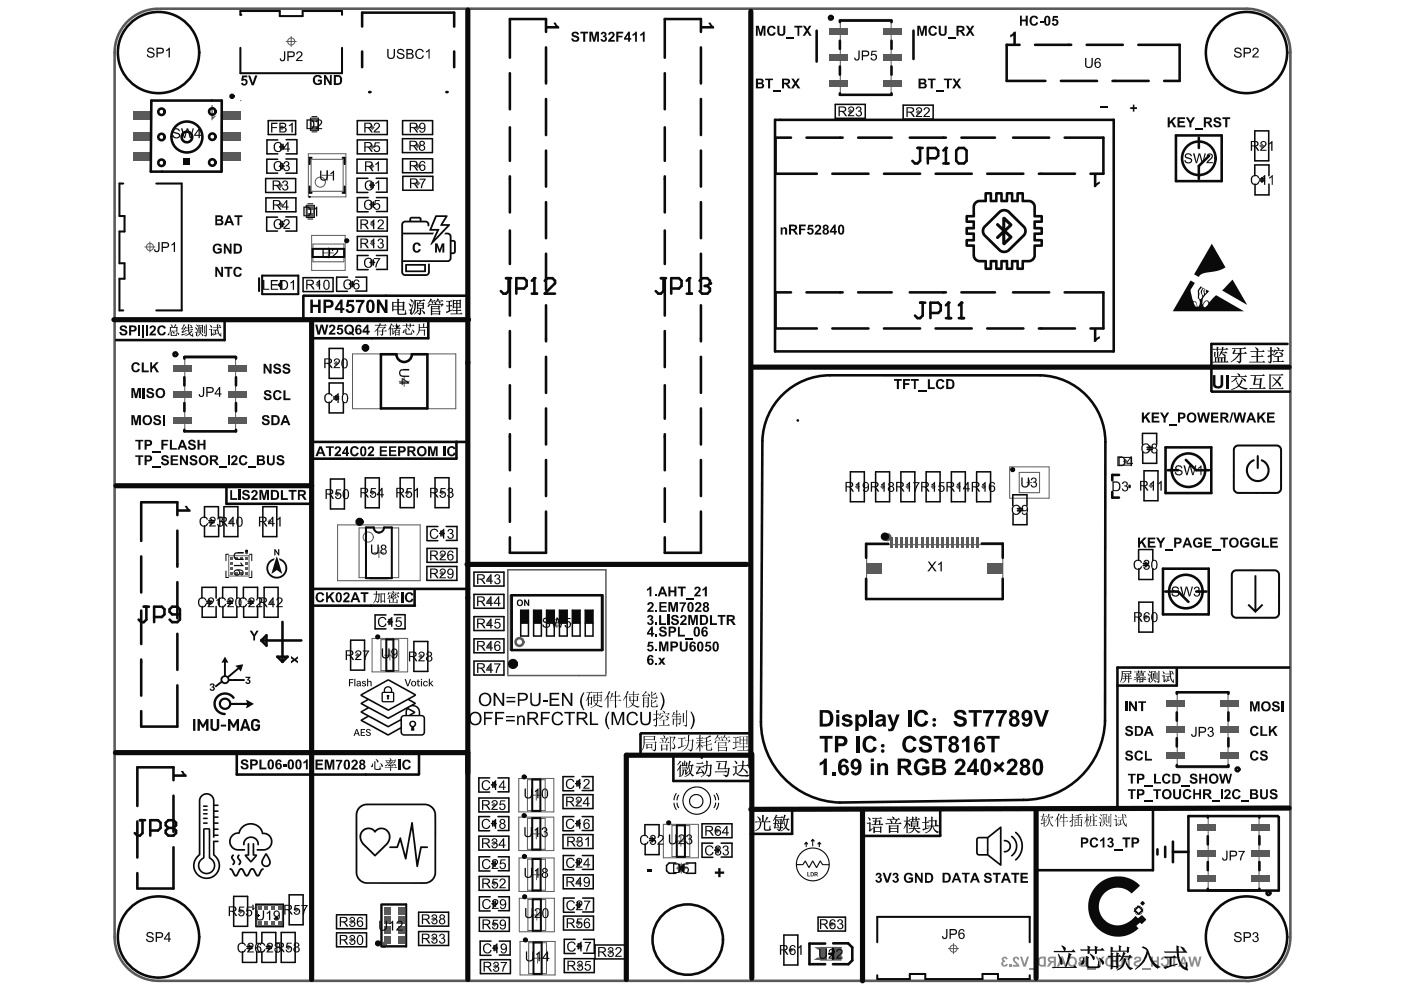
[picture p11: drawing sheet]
<svg xmlns="http://www.w3.org/2000/svg" width="297mm" height="210mm" viewBox="0 0 297 210" stroke-linecap="round" stroke-linejoin="round" font-family="sans-serif">
<g fill="#5a5a5a">
<path d="M51.9 117.8h.5v.6h-.5z"/>
<path d="M50.8 117.8h.5v.6h-.5z"/>
<path d="M49.7 117.8h.6v.6h-.6z"/>
<path d="M48.7 117.8h.5v.6h-.5z"/>
<path d="M48.6 118.9h.6v.6h-.6z"/>
<path d="M48.6 120h.6v.5h-.6z"/>
<path d="M48.7 121.1h.5v.6h-.5z"/>
<path d="M49.7 121.1h.6v.6h-.6z"/>
<path d="M50.8 121.1h.5v.6h-.5z"/>
<path d="M51.9 121.1h.5v.6h-.5z"/>
<path d="M51.9 120h.6v.5h-.6z"/>
<path d="M51.9 118.9h.6v.6h-.6z"/>
<circle cx="52.7" cy="117.6" r=".14"/>
</g>
<g fill="none" stroke="#5a5a5a" stroke-width=".43">
<path d="M188.6 113.7v2.2M189.7 113.7v2.2M190.8 113.7v2.2M191.8 113.7v2.2M192.9 113.7v2.2M194 113.7v2.2M195.1 113.7v2.2M196.1 113.7v2.2M197.2 113.7v2.2M198.3 113.7v2.2M199.4 113.7v2.2M200.4 113.7v2.2"/>
<path d="M201.5 113.7v2.2M202.6 113.7v2.2M203.7 113.7v2.2M204.7 113.7v2.2M205.8 113.7v2.2M206.9 113.7v2.2"/>
</g>
<g fill="#5a5a5a">
<path d="M208.9 119.2h3.3v2.1h-3.3z"/>
<path d="M183.3 119.2h3.3v2.1h-3.3z"/>
<path d="M54.6 191.8h.7v.7h-.7z"/>
<path d="M56 191.8h.7v.7h-.7z"/>
<path d="M57.4 191.8h.7v.7h-.7z"/>
<path d="M58.8 191.8h.7v.7h-.7z"/>
<path d="M58.8 194.9h.7v.7h-.7z"/>
<path d="M57.4 194.9h.7v.7h-.7z"/>
<path d="M56 194.9h.7v.7h-.7z"/>
<path d="M54.6 194.9h.7v.7h-.7z"/>
<path d="M81.3 198.2h1.2v1.5h-1.2z"/>
<path d="M84.3 198.2h1.3v1.5h-1.3z"/>
<path d="M84.3 196.1h1.3v1.5h-1.3z"/>
<path d="M84.3 194h1.3v1.5h-1.3z"/>
<path d="M81.3 196.1h1.2v1.5h-1.2z"/>
<path d="M81.3 194h1.2v1.5h-1.2z"/>
<path d="M81.3 191.9h1.2v1.6h-1.2z"/>
<path d="M84.3 191.9h1.3v1.6h-1.3z"/>
<path d="M176.6 200.5h1.3v2.7h-1.3z"/>
<path d="M173.6 200.5h1.3v2.7h-1.3z"/>
<circle cx="177.9" cy="200.5" r=".13"/>
</g>
<g fill="none" stroke="#5a5a5a" stroke-width=".21">
<path d="M60.5 8.8h2.2M61.6 7.7v2.1M58.9 39.3h.9M59.2 35.2h.9M59.2 27h.9M59.2 31.1h.9M59.4 38.8v.9M59.6 34.7v.9M59.6 26.6v.8M59.6 30.7v.8M65.2 32.5h8v9.2h-8zM78.3 35.2h.8"/>
<path d="M78.3 39.2h.8M78.3 27h.9M78.3 31.1h.9M78.7 34.7v.9M78.7 38.8v.8M78.8 26.6v.8M78.8 30.7v.8M87.9 30.8h.8M87.9 35.1h.9M87.9 27h.9M88 38.8h.8M88.3 30.4v.8"/>
<path d="M88.3 26.6v.8M88.3 34.6v.9M88.4 38.4v.8M179.5 23.6h.8M179.9 23.1v.9M193.8 23.7h.9M194.3 23.3v.9M266.5 30.9h.9M266.6 38.1h.8M266.9 30.4v.9M267 37.6v.9M30.6 52.3h2.2"/>
<path d="M31.7 51.2v2.1M59 43.3h.9M59.2 47.4h.8M59.3 59.9v.8M59.4 42.9v.9M59.6 47v.8M65.9 49.8h7.1v7.4h-7.1zM67.3 59.8v.9M74.4 59.7v.8M78.3 47.4h.9M78.3 55.5h.9M78.3 51.5h.9"/>
<path d="M78.3 43.3h.9M78.8 42.9v.8M78.8 47v.8M78.8 51.1v.8M78.8 55.1v.9M58.9 60.3h.8M66.9 60.2h.8M70.7 76.9h.8M71.1 76.5v.8M74 60.1h.8M70.7 84.2h.8M71.1 83.8v.8"/>
<path d="M213.6 98.8v6.6M213.7 98.8h8.3v6.6h-8.3M237.7 97.6h.8M238.1 97.2v.8M242.8 94.9h.9M243.2 94.4v.9M44.3 110.4h.9M44.7 109.9v.9M48.4 117.6h4.3v4.3h-4.3zM48.4 110.4h.9M48.9 109.9v.9M56.7 110.4h.8"/>
<path d="M57.1 109.9v.9M71 104.5h.8M71.4 104.1v.9M78.3 104.3h.9M78.8 103.9v.8M85.7 104.3h.9M86.1 103.8v.9M93.1 104.3h.8M93.1 117.5h.8M93.1 112.9h.8M93.5 103.8v.9M93.5 112.4v.9"/>
<path d="M93.5 117.1v.8M181 103h.8M181.4 102.6v.8M183.3 115.3h28.9v11.4h-28.9zM186.3 103h.9M186.7 102.6v.8M191.6 103h.9M192.1 102.6v.8M197 103h.8M197.4 102.6v.8M202.3 103h.9M202.8 102.6v.8"/>
<path d="M207.7 103h.8M208.1 102.6v.8M215.4 107.9h.8M215.8 107.4v.9M242 119.5h.8M242.4 119v.9M243.1 102.8h.8M243.5 102.4v.8M43.8 127.4h.9M44.2 127v.9M48.2 127.4h.9M48.6 127v.9"/>
<path d="M52.6 127.4h.9M53 127v.9M56.9 127.4h.9M57.4 127v.9M75.2 138.6h.9M75.7 138.2v.9M78.7 135.1h7.5v7.1h-7.5zM82.1 131.6h.9M82.5 131.2v.8M88.6 138.9h.9M89 138.5v.8M93.1 121.3h.8"/>
<path d="M93.5 120.9v.9M103 122.5h.9M103 127.2h.9M103 136.7h.9M103 131.9h.9M103.4 122.1v.9M103.4 126.8v.9M103.4 131.5v.9M103.4 136.2v.9M116.7 131.8h2.2M117.8 130.7v2.1M242 130.6h.8"/>
<path d="M242.4 130.2v.8M103 141.4h.9M103.4 140.9v.9M104 174.3h.9M104 166.1h.9M104.1 178.4h.8M104.1 170.3h.8M104.5 165.6v.9M104.5 173.8v.9M104.5 169.9v.9M104.5 178v.8M109.8 164.7h7.4v7.1h-7.4z"/>
<path d="M109.8 172.9h7.4v7.1h-7.4zM121.9 174.3h.8M121.9 178.1h.8M121.9 165.8h.8M121.9 169.6h.8M122.3 165.4v.8M122.3 169.2v.9M122.3 173.8v.9M122.3 177.6v.9M137.5 177.7h.9M138 177.2v.9M140.3 174.4h7.5v7.1h-7.5z"/>
<path d="M151.3 179.9h.8M151.3 175.8h.8M151.7 175.4v.8M151.7 179.4v.9M50.5 192.8h.8M50.9 192.4v.9M54.4 191.6h5.3v4.3h-5.3zM62.2 192.5h.9M62.7 192.1v.8M73.9 198.9h.9M73.9 195h.9M74.4 194.6v.9"/>
<path d="M74.4 198.4v.9M80.9 191.6h5v8.5h-5zM91.3 198.6h.9M91.3 194.5h.9M91.7 194.1v.8M91.7 198.2v.8M104.1 182.8h.9M104.1 186.9h.9M104.2 195.6h.8M104.2 191.2h.8M104.5 182.3v.9M104.5 186.5v.8"/>
<path d="M104.6 190.8v.9M104.6 195.2v.8M109.8 181.5h7.4v7.1h-7.4zM109.9 190.1h7.4v7.1h-7.4zM110 199.2h7.4v7.1h-7.4zM121.9 182.5h.9M121.9 186.6h.9M122 191.5h.8M122 195.3h.8M122.3 182.1v.8M122.3 186.2v.8M122.4 191.1v.8"/>
<path d="M122.4 194.9v.8M122.6 199.8v.9M143.1 183.7h2.1M144.1 182.6v2.2M175.5 195.5h.9M176 195.1v.9M201.7 199.6v2.2M52.3 200.5h.9M52.8 200v.9M56.4 200.5h.9M56.9 200v.9M60.5 200.5h.9"/>
<path d="M61 200v.9M104.3 200.6h.9M104.4 204.5h.8M104.8 200.2v.8M104.8 204.1v.9M122.1 200.2h.9M122.1 204.3h.9M122.6 203.9v.9M128.6 201.4h.9M129.1 201v.9M166.9 201h.8M167.3 200.6v.9"/>
<path d="M173.6 200.5h4.3v2.7h-4.3zM200.7 200.7h2.1"/>
<circle cx="61.6" cy="8.8" r=".75"/>
<circle cx="59.4" cy="39.3" r=".27"/>
<circle cx="59.6" cy="35.2" r=".27"/>
<circle cx="59.7" cy="31.1" r=".27"/>
<circle cx="59.7" cy="27" r=".27"/>
<circle cx="78.7" cy="39.2" r=".27"/>
<circle cx="78.7" cy="35.2" r=".27"/>
<circle cx="78.8" cy="31.1" r=".27"/>
<circle cx="78.8" cy="27" r=".27"/>
<circle cx="88.3" cy="30.8" r=".27"/>
<circle cx="88.3" cy="35.1" r=".27"/>
<circle cx="88.3" cy="27" r=".27"/>
<circle cx="88.4" cy="38.8" r=".27"/>
<circle cx="179.9" cy="23.6" r=".27"/>
<circle cx="194.3" cy="23.7" r=".27"/>
<circle cx="266.9" cy="30.9" r=".27"/>
<circle cx="267" cy="38.1" r=".27"/>
<circle cx="31.7" cy="52.3" r=".75"/>
<circle cx="59.4" cy="43.3" r=".27"/>
<circle cx="59.6" cy="47.4" r=".27"/>
<circle cx="78.8" cy="43.3" r=".27"/>
<circle cx="78.8" cy="51.5" r=".27"/>
<circle cx="78.8" cy="47.4" r=".27"/>
<circle cx="78.8" cy="55.5" r=".27"/>
<circle cx="59.3" cy="60.3" r=".27"/>
<circle cx="67.3" cy="60.2" r=".27"/>
<circle cx="71.1" cy="76.9" r=".27"/>
<circle cx="74.4" cy="60.1" r=".27"/>
<circle cx="71.1" cy="84.2" r=".27"/>
<circle cx="238.1" cy="97.6" r=".27"/>
<circle cx="243.2" cy="94.9" r=".27"/>
<circle cx="44.7" cy="110.4" r=".27"/>
<circle cx="48.9" cy="110.4" r=".27"/>
<circle cx="57.1" cy="110.4" r=".27"/>
<circle cx="71.4" cy="104.5" r=".27"/>
<circle cx="78.8" cy="104.3" r=".27"/>
<circle cx="86.1" cy="104.3" r=".27"/>
<circle cx="93.5" cy="112.9" r=".27"/>
<circle cx="93.5" cy="117.5" r=".27"/>
<circle cx="93.5" cy="104.3" r=".27"/>
<circle cx="181.4" cy="103" r=".27"/>
<circle cx="186.7" cy="103" r=".27"/>
<circle cx="192.1" cy="103" r=".27"/>
<circle cx="197.4" cy="103" r=".27"/>
<circle cx="202.8" cy="103" r=".27"/>
<circle cx="208.1" cy="103" r=".27"/>
<circle cx="215.8" cy="107.9" r=".27"/>
<circle cx="242.4" cy="119.5" r=".27"/>
<circle cx="243.5" cy="102.8" r=".27"/>
<circle cx="44.2" cy="127.4" r=".27"/>
<circle cx="48.6" cy="127.4" r=".27"/>
<circle cx="53" cy="127.4" r=".27"/>
<circle cx="57.4" cy="127.4" r=".27"/>
<circle cx="75.7" cy="138.6" r=".27"/>
<circle cx="82.5" cy="131.6" r=".27"/>
<circle cx="89" cy="138.9" r=".27"/>
<circle cx="93.5" cy="121.3" r=".27"/>
<circle cx="103.4" cy="136.7" r=".27"/>
<circle cx="103.4" cy="122.5" r=".27"/>
<circle cx="103.4" cy="131.9" r=".27"/>
<circle cx="103.4" cy="127.2" r=".27"/>
<circle cx="117.8" cy="131.8" r=".75"/>
<circle cx="242.4" cy="130.6" r=".27"/>
<circle cx="103.4" cy="141.4" r=".27"/>
<circle cx="104.5" cy="174.3" r=".27"/>
<circle cx="104.5" cy="166.1" r=".27"/>
<circle cx="104.5" cy="178.4" r=".27"/>
<circle cx="104.5" cy="170.3" r=".27"/>
<circle cx="122.3" cy="169.6" r=".27"/>
<circle cx="122.3" cy="174.3" r=".27"/>
<circle cx="122.3" cy="178.1" r=".27"/>
<circle cx="122.3" cy="165.8" r=".27"/>
<circle cx="138" cy="177.7" r=".27"/>
<circle cx="151.7" cy="175.8" r=".27"/>
<circle cx="151.7" cy="179.9" r=".27"/>
<circle cx="50.9" cy="192.8" r=".27"/>
<circle cx="62.7" cy="192.5" r=".27"/>
<circle cx="74.4" cy="195" r=".27"/>
<circle cx="74.4" cy="198.9" r=".27"/>
<circle cx="91.7" cy="194.5" r=".27"/>
<circle cx="91.7" cy="198.6" r=".27"/>
<circle cx="104.5" cy="182.8" r=".27"/>
<circle cx="104.5" cy="186.9" r=".27"/>
<circle cx="104.6" cy="195.6" r=".27"/>
<circle cx="104.6" cy="191.2" r=".27"/>
<circle cx="122.3" cy="182.5" r=".27"/>
<circle cx="122.3" cy="186.6" r=".27"/>
<circle cx="122.4" cy="191.5" r=".27"/>
<circle cx="122.4" cy="195.3" r=".27"/>
<circle cx="144.1" cy="183.7" r=".75"/>
<circle cx="176" cy="195.5" r=".27"/>
<circle cx="52.8" cy="200.5" r=".27"/>
<circle cx="56.9" cy="200.5" r=".27"/>
<circle cx="61" cy="200.5" r=".27"/>
<circle cx="104.8" cy="200.6" r=".27"/>
<circle cx="104.8" cy="204.5" r=".27"/>
<circle cx="122.6" cy="204.3" r=".27"/>
<circle cx="122.6" cy="200.2" r=".27"/>
<circle cx="129.1" cy="201.4" r=".27"/>
<circle cx="167.3" cy="201" r=".27"/>
<circle cx="201.7" cy="200.7" r=".75"/>
</g>
<g fill="none" stroke="#5a5a5a" stroke-width=".22">
<path d="M65.8 33.7h6.8v6.8h-6.8zM68.1 37.1h2.2M69.2 36v2.2M66.2 51.6h6.6v3.8h-6.6zM68.4 53.5h2.2M69.5 52.4v2.2M74.6 74.9h21.8v11.6h-21.8zM85.5 79.6v2.2M84.4 80.7h2.2M215.6 100h4.3v4.3h-4.3zM71.4 111.1h17.5v11.8h-17.5zM76 111.7h8.4v10.5h-8.4z"/>
<path d="M79.1 117h2.1M80.2 115.9v2.1M217.2 102.1h1.1M217.8 101.6v1M80.6 135.4h3.8v6.5h-3.8zM81.4 138.6h2.2M82.5 137.6v2.1M111.6 165h3.7v6.5h-3.7zM111.6 173.2h3.7v6.5h-3.7zM112.4 176.4h2.1M112.4 168.3h2.1M113.5 167.2v2.1"/>
<path d="M113.5 175.4v2.1M142.2 174.7h3.7v6.5h-3.7zM143 178h2.1M144 176.9v2.1M111.6 181.8h3.8v6.6h-3.8zM111.7 190.3h3.8v6.6h-3.8zM111.9 199.5h3.7v6.5h-3.7zM112.4 185.1h2.2M112.5 193.6h2.1M113.5 184v2.2M113.6 192.5v2.2M112.7 202.8h2.1"/>
<path d="M113.7 201.7v2.1"/>
<circle cx="67.8" cy="38.5" r="1.07"/>
<circle cx="77.9" cy="113.6" r="1.07"/>
</g>
<path d="M108 126h19.6v11.6h-19.6zM107.4 142.7v-22.1h20.8v22.1M107.4 142.9h20.8" fill="none" stroke="#5a5a5a" stroke-width=".32"/>
<circle cx="109.9" cy="135.8" r=".82" fill="none" stroke="#5a5a5a" stroke-width=".55"/>
<g fill="#5a5a5a">
<path d="M253.2 174.4h4v1.4h-4z"/>
<path d="M264.8 174.4h3.9v1.4h-3.9z"/>
<path d="M253.2 179.8h4v1.4h-4z"/>
<path d="M264.8 179.8h3.9v1.4h-3.9z"/>
<path d="M253.2 185.3h4v1.4h-4z"/>
<path d="M264.8 185.3h3.9v1.4h-3.9z"/>
<path d="M186.9 17h4v1.4h-4z"/>
<path d="M175.4 17h4v1.4h-4z"/>
<path d="M186.9 11.5h4v1.4h-4z"/>
<path d="M175.4 11.5h4v1.4h-4z"/>
<path d="M186.9 6.1h4v1.3h-4z"/>
<path d="M175.4 6.1h4v1.3h-4z"/>
<path d="M49.9 23.6h1v1.8h-1z"/>
<path d="M49.9 27.9h1v1.8h-1z"/>
<path d="M49.9 32.2h1v1.8h-1z"/>
<path d="M28.1 32.2h1.1v1.8h-1.1z"/>
<path d="M28.1 27.9h1.1v1.8h-1.1z"/>
<path d="M28.1 23.6h1.1v1.8h-1.1z"/>
<path d="M66 25.3h1.1v.6h-1.1z"/>
<path d="M66 26.7h1.1v.6h-1.1z"/>
<path d="M65.1 45.2h1.1v.5h-1.1z"/>
<path d="M65.1 43.8h1.1v.5h-1.1z"/>
<path d="M36.7 77.3h4v1.3h-4z"/>
<path d="M48.2 77.3h4v1.3h-4z"/>
<path d="M36.7 82.7h4v1.4h-4z"/>
<path d="M48.2 82.7h4v1.4h-4z"/>
<path d="M36.7 88.2h4v1.4h-4z"/>
<path d="M48.2 88.2h4v1.4h-4z"/>
<path d="M258.2 159.1h4v1.4h-4z"/>
<path d="M246.7 159.1h4v1.4h-4z"/>
<path d="M258.2 153.7h4v1.3h-4z"/>
<path d="M246.7 153.7h4v1.3h-4z"/>
<path d="M258.2 148.2h4v1.4h-4z"/>
<path d="M246.7 148.2h4v1.4h-4z"/>
<path d="M47 23.6h2.9v1.8h-2.9z"/>
<path d="M47 27.9h2.9v1.8h-2.9z"/>
<path d="M47 32.2h2.9v1.8h-2.9z"/>
<path d="M29.2 32.2h2.8v1.8h-2.8z"/>
<path d="M29.2 27.9h2.8v1.8h-2.8z"/>
<path d="M29.2 23.6h2.8v1.8h-2.8z"/>
<path d="M54.7 193.5l.1 .5z"/>
<path d="M54.5 193.7l.5 .1z"/>
<path d="M53.4 191.7h.4h-.2l.1 .7-.1-.7z"/>
<path d="M54.4 191.6v4.2h5.3h-5.3z"/>
<path d="M54.4 191.5h5.3v4.3v-4.2z"/>
<path d="M173.7 201.3l.3-.3h.6l.2 .3v.2h-.2v-.2h-.6v1.1h.6v-.3h.2v.3l-.2 .2h-.6l-.3-.2z"/>
<path d="M177.3 201h.9v.2h-.6v.4h.6v.3h-.6v.5h.6v.3h-.9z"/>
<path d="M172.2 203.1l.7-.5h.7v.5z"/>
<path d="M172.3 200.4h1.4v.5h-.6z"/>
<circle cx="268.7" cy="188.6" r=".13"/>
<circle cx="175.4" cy="4.2" r=".13"/>
<circle cx="50.9" cy="21.3" r=".13"/>
<circle cx="67.2" cy="27.4" r=".13"/>
<circle cx="65" cy="43.7" r=".13"/>
<circle cx="36.7" cy="75.4" r=".13"/>
<circle cx="262.2" cy="162.4" r=".13"/>
</g>
<path d="M177.8 4.1h10.7v16h-10.7zM32 21.3h15.1v15h-15.1zM65.9 25.2h1.3v2.2h-1.3zM65 43.7h1.3v2.1h-1.3zM39.1 75.3h10.7v16h-10.7zM249.1 146.4h10.7v16h-10.7zM255.6 172.6h10.8v16h-10.8z" fill="none" stroke="#5a5a5a" stroke-width=".21"/>
<g fill="none" stroke="#5a5a5a" stroke-width=".32">
<circle cx="52.2" cy="117" r=".16"/>
<circle cx="58.5" cy="194.3" r=".16"/>
</g>
<circle cx="187.7" cy="113.7" r=".43" fill="none" stroke="#5a5a5a" stroke-width=".86"/>
<circle cx="81.2" cy="199.9" r=".32" fill="none" stroke="#5a5a5a" stroke-width=".65"/>
<g fill="#5a5a5a">
<path d="M44.7 22.3h.3v2.4l.8-.3-1.1 1.1z"/>
<path d="M38.9 33.6h1.3v1.3h-1.3z"/>
</g>
<path d="M33.5 1.8a9.3 9.3 0 0 0-9.2 9.3v187.2a9.3 9.3 0 0 0 9.2 9.2h230M33.8 1.8h230M263.7 1.8a9.3 9.3 0 0 1 9.3 9.3v187.2M273 198.3a9.3 9.3 0 0 1-9.3 9.3" fill="none" stroke="#5a5a5a" stroke-width=".55"/>
<g fill="#8c8c8c">
<path d="M251.4 202.4h.4l.4 1.5 .4-1.5h.4l.4 1.5 .4-1.5h.4l-.5 2.1h-.5l-.4-1.5-.4 1.5h-.5z"/>
<path d="M247.6 202.4h1.6v.4h-.6v1.7h-.4v-1.7h-.6z"/>
<path d="M245.7 202.6l.7-.2a1.05 1.05 0 0 1 1 1.4 1.05 1.05 0 0 1-1.7 .4l-.1-.3 .3-.1a.53 .53 0 0 0 .8 .3 .53 .53 0 0 0 .2-.7l-.1-.5a.51 .51 0 0 0-.9 .2l-.3-.1z"/>
<path d="M243.5 202.4h.4v.8h.8v-.8h.5v2.1h-.5v-.9h-.8v.9h-.4z"/>
<path d="M241.6 204.9h1.7v.2h-1.7z"/>
<path d="M240 202.7l.2-.2 .5-.1a.62 .62 0 0 1 .8 .6 .62 .62 0 0 1-.8 .6 .34 .34 0 0 0-.4 .4 .34 .34 0 0 0 .6 .2l.2-.4h.4l-.2 .6-1 .1a.65 .65 0 0 1-.4-.8 .65 .65 0 0 1 .8-.5 .26 .26 0 0 0 .3-.2 .26 .26 0 0 0-.1-.3 .26 .26 0 0 0-.4 .1l-.2 .3-.4-.1z"/>
<path d="M238 202.4h1.6v.4h-.6v1.7h-.4v-1.7h-.6z"/>
<path d="M236 202.4h.4v1.2a.45 .45 0 0 0 .5 .6 .45 .45 0 0 0 .4-.6v-1.2h.4v1.4a.86 .86 0 0 1-1 .7 .86 .86 0 0 1-.7-.9z"/>
<path d="M231.7 202.4h.5l.5 .8 .5-.8h.5l-.8 1.3v.8h-.4v-.8z"/>
<path d="M230.1 204.9h1.6v.2h-1.6z"/>
<path d="M217.7 204.9h1.7v.2h-1.7z"/>
<path d="M215.8 202.4h.4l.5 1.6 .6-1.6h.4l-.7 2.1h-.5z"/>
<path d="M214.3 202.7l.5-.3 .6 .1 .2 .6h-.3a.32 .32 0 0 0-.4-.3 .32 .32 0 0 0-.3 .2 .32 .32 0 0 0 .3 .4l.7 .7 .1 .4h-1.4v-.3h.8l-.7-.8z"/>
<path d="M213.5 204.1h.4v.4h-.4z"/>
<path d="M212 202.6a.68 .68 0 0 1 1.2 .4h-.4a.26 .26 0 0 0-.3-.3 .26 .26 0 0 0-.2 .3 .26 .26 0 0 0 .3 .2l.1 .4a.32 .32 0 0 0-.4 .1 .32 .32 0 0 0 .1 .4 .32 .32 0 0 0 .5-.2l.3 .1-.3 .5h-.6l-.3-.1a.56 .56 0 0 1-.2-.6 .56 .56 0 0 1 .4-.4l-.3-.3z"/>
<path d="M250.4 202.9l.2 .8h-.5zM250.2 202.4l-.9 2.1h.5l.1-.5h.9l.2 .5h.4l-.8-2.1z"/>
<path d="M234.3 203l.3-.2h.5v1.4h-.3a.74 .74 0 0 1-.5-1.2zM234 202.7l-.2 .5v.6l.2 .5 .6 .2h1v-2.1h-1z"/>
<path d="M228.6 202.9l.9-.1v.5l-.8-.1zM228.6 203.7l.9-.1v.6h-.5a.32 .32 0 0 1-.4-.1 .32 .32 0 0 1 0-.4zM228.3 202.7v.5l.2 .2a.62 .62 0 0 0-.3 .8 .62 .62 0 0 0 .8 .3h.9v-2.1h-1.1z"/>
<path d="M226.4 202.9l.3-.2a.72 .72 0 0 1 .7 .8 .72 .72 0 0 1-.8 .7l-.4-.6zM225.8 203.5a1.06 1.06 0 0 0 2.1 0 1.06 1.06 0 0 0-2.1 0z"/>
<path d="M224.6 202.9l.3 .8h-.5zM224.4 202.4l-.8 2.1h.4l.3-.5h.8l.1 .5h.5l-.8-2.1z"/>
<path d="M222.1 202.8h.9v.5h-.4a.36 .36 0 0 1-.4-.1 .36 .36 0 0 1-.1-.4zM221.8 202.6a.58 .58 0 0 0-.1 .6 .58 .58 0 0 0 .5 .4l-.7 .9h.5l.6-.8h.4v.8h.4v-2.1h-1.1z"/>
<path d="M220 203l.3-.2h.5v1.4h-.4a.77 .77 0 0 1-.4-1.2zM219.7 202.7l-.2 1a.93 .93 0 0 0 .9 .8h.9v-2.1h-1z"/>
</g>
<g fill="#0a0a0a">
<path d="M38.9 33.6h1.3v1.3h-1.3z"/>
<path d="M256.4 51.6l2.9 5-1.7 .7-3.2 .6-.8 .7-1-.6z"/>
<path d="M260.5 59.4l.3-.2 3.1 5.3-5.3-3z"/>
<path d="M54.7 193.5l.1 .5z"/>
<path d="M54.5 193.7l.5 .1z"/>
<path d="M151.5 167.8h.2l.3 .6 .1 .9-.2-.1z"/>
<path d="M151 168.2h.2l.1 .3 .2 .9-.2-.1z"/>
<path d="M151.3 169.9h.2v.5l-.3 .5-.2 .1z"/>
<path d="M152 169.9h.2l-.1 .6-.6 .9v-.2l.3-.5z"/>
<path d="M214.8 176l.3 .1 .7 .8 .5 1 .1 .9v.9l-.3 .9-.5 .9-.6 .6-.3-.2 1.1-1.4 .3-1.7-.4-1.3-1-1.3z"/>
<path d="M171.8 177.6l.2-.1 .4 .4-.1 .2-.2-.2-.1 1.2-.2-.1v-1h-.3z"/>
<path d="M265.4 121.8l.3-.1 .1 .2v7l1.2-1.1 .3 .3-1.7 1.6-1.6-1.6 .2-.3 1.2 1.1z"/>
<path d="M264.3 97.8l.9-.6 .2 .1v.3l-.9 .6-.4 .6-.1 .9 .2 .8 .8 .8 1.2 .3 1.1-.4 .7-.9 .2-.7-.2-.9-.5-.7-.7-.5v-.2l.3-.1 .7 .5 .6 .8 .2 .8-.1 1.1-.5 .8-.8 .6-1 .2-1-.1-.8-.5-.6-.8-.2-1 .1-.9z"/>
<path d="M266 96.3l.3 .2v2.5l-.2 .2-.2-.2z"/>
<path d="M142.5 169.9h.2l.2 .8 .3 .5-.1 .2-.4-.6z"/>
<path d="M143.2 169.8l.2 .1 .3 1-.1 .1-.4-.4z"/>
<path d="M143 167.9l.1-.1 .1 .2-.4 .6-.1 .6-.2 .1v-.6z"/>
<path d="M143.5 168.2h.1l.1 .1-.3 1-.2 .1v-.6z"/>
<path d="M92 51.5h.6l.4 1.3 .5-1.3h.5v1.9h-.4v-1.2l-.4 1.2h-.3l-.5-1.2v1.2h-.4z"/>
<path d="M87.5 51.6l.8-.3 .6 .4 .1 .3h-.4l-.2-.3h-.3l-.3 .4v.7l.2 .3h.3l.3-.4h.4l-.3 .6-.8 .2-.5-.4-.1-1z"/>
<path d="M213.9 176.9h.3l.6 .6 .5 1.3-.3 1.3-.9 1.1-.2-.2 .8-1 .2-1.2-.3-.9-.7-.8z"/>
<path d="M212.4 177.8l.4-.1 .5 .2 .4 .3 .2 .6-.2 1-.9 .6h-.4l-.1-.3 1-.4 .2-.3v-.6l-.2-.5-.9-.3z"/>
<path d="M231.9 187.5l1.8-1.4 2-.6 2.3 .1 2.1 .9 .8 .6 .2 .3-1.6 1.6-1.5-.9-1.5-.3-1.4 .3-1.2 .7-.8 .8-.5 1-.1 1 .1 1.3 .5 1.1 .7 .8 1.1 .7 .9 .3h1.1l1.2-.4 1.1-.6 1-1 .6 .5 .9-.6 .8 .9-.9 .9-.5-.2-.6 .5 .4 .7-.5 .3-.9 .7-1.4 .5-1.2 .2-1.5-.1-1.3-.4-1.1-.6-1.1-1-.7-.9-.6-1.2-.3-1.4-.1-1.4 .3-1.2 .5-1.3z"/>
<path d="M170.3 178.3l.3-.2 .4 .4-.1 .2-.2-.1-.1 .7-.2-.1v-.6l-.2 .1z"/>
<path d="M173.2 178.2l.2-.1 .4 .4-.1 .2-.2-.1-.1 .7-.2-.1v-.6h-.3z"/>
<path d="M170.8 184.5h.2v.8h.4v.1h-.6z"/>
<path d="M58.5 117.8l1.2 3.6-1.1-.8-1.2 .8z"/>
<path d="M58 116.2h.3l.5 .8v-.8h.3v1.3h-.2l-.6-.9v.9h-.3z"/>
<path d="M57.1 118.6l1-.5-.1 .4-.6 .3-.4 .5-.3 1.2 .3 .6 .4 .5 1.1 .4h.6l.6-.4 .4-.4 .3-.7-.2-1.1-.5-.6-.6-.3-.1-.4 .8 .3 .4 .4 .4 .7 .2 .8-.2 .9-.6 .7-.8 .4-.8 .1-.8-.2-.6-.4-.5-.7-.2-.9 .3-.9z"/>
<path d="M87.1 174l.3 .1 .9 7.7 .6-2.7h1.5a.19 .19 0 0 1 .1 .2 .19 .19 0 0 1-.2 .1l-1.1 .1-.7 3.8-.3 .2-.1-.2-1-7.6-1.1 6.1a.45 .45 0 0 1-.5-.6l-.8-3.1-.4 1a.45 .45 0 0 1-.7 .4l-1.1-.1-.1-.2 1.5-.1 .5-1.6a.28 .28 0 0 1 .4-.3 .28 .28 0 0 1 .1 .4l.9 3.1z"/>
<path d="M76.6 144.2l.4-.1 .4 .1v.2l-.4-.2-.2 .2 .6 .4-.1 .4h-.4l-.3-.1-.1-.2 .5 .2 .2-.2-.6-.4z"/>
<path d="M76.3 154.3h.9v.2h-.7v.4h.6v.2h-.6v.4h.7v.2h-.9z"/>
<path d="M77.5 154.4l.5-.2 .4 .3v.1l-.4-.2-.3 .2 .7 .5v.4l-.1 .2h-.5l-.4-.2v-.2l.5 .3 .3-.2v-.2l-.7-.3z"/>
<path d="M81.9 147.1l.5 .1-.2 .3 .1 .5-.5-.1z"/>
<path d="M89.7 144.2l.4-.1 .3 .1 .1 .3-.5-.3-.3 .4 .3 .5 .5-.3-.1 .3-.5 .1-.3-.2-.1-.4z"/>
<path d="M89.1 144.1h.2v1.1h-.2z"/>
<path d="M90.7 143.6h.2v1l.5-.5h.3l-.5 .5 .5 .6h-.2l-.5-.5-.1 .5h-.2z"/>
<path d="M44.5 144.8l.5-.2 .4 .2v.3l-.2 .2 .3 .5-.3 .3-.5 .1-.3-.2v-.3l.5 .2 .2-.1v-.3l-.4-.1 .1-.1 .2-.1 .1-.3h-.3l-.4 .2z"/>
<path d="M44.5 152.1l.5 .1v1.7l.3 .3 .5-.2 .1-1.8 .5-.1v1.9l-.4 .6-.7 .1-.6-.4-.2-.3z"/>
<path d="M41.8 152.1l.5 .1 .6 1.2 .7-1.2h.5v2.4h-.5v-1.6l-.6 1h-.2l-.5-.9v1.5h-.5z"/>
<path d="M40.9 152.1h.4v2.5h-.5z"/>
<path d="M46.7 153.3h1.1v.4h-1.1z"/>
<path d="M49.1 180.9l.2-.1 .2 .1-.2 .6 .5 .8-.1 .3-.3 .5-.3-.2 .3-.6-.5-.8z"/>
<path d="M50.4 180.9l.2-.1 .1 .1-.2 .5 .6 .9-.4 .8-.3-.2 .3-.6-.6-.8z"/>
<path d="M43 171.3l.9-.1v.2l-.8 .1z"/>
<path d="M43 174.1l.8-.1 .2 .2-.2 .1h-.7z"/>
<path d="M43 173h.8l.2 .2-.1 .1h-.8l-.2-.1z"/>
<path d="M42.4 168.4l1-.6 1.1 .2 .8 .8 .1 1.4h.7l.2 .2-.2 .2h-.7v.9h.7l.2 .1-.2 .2h-.7v.9h.8l.1 .2-.2 .2h-.7v.9h.7l.2 .2-.2 .1h-.7v1l.9 .1-.2 .2h-.7v1h.7l.2 .1-.2 .2h-.7v.3l-.3 .1-.1-8.2-.5-.7-.7-.3-.8 .3-.5 .6-.1 11.8-1 1.3-.2 1.2 .4 1.3 1.1 .8 .8 .3 1.1-.2 .8-.5 .6-.7 .2-.8v-.8l-.4-.9-.8-.9v-2.9l.4-.1 .9 .1-.1 .2h-.8v2.6l.6 .6 .4 .8 .2 .9-.1 .8-.3 .7-.6 .7-.7 .5-.9 .2-1.2-.1-.9-.5-.7-.8-.4-1.2 .3-1.4 .9-1.2v-11.5z"/>
<path d="M43 172.1l.8-.1 .2 .2-.9 .2z"/>
<path d="M43 170.5l.8-.1 .2 .2-.9 .2z"/>
<path d="M51.9 177.5l.8-.5 1.2 .1 .7 .7 .2 1h-.3l-.2-.7-.4-.5-.9-.3-.9 .5-.3 .5v.5l-.3 .1-.1-.6z"/>
<path d="M48.6 183.7l.6 .2 .6 1.2 .8-1.2 .3-.2 .6 .1 .6 1.3 .3-.1 .5-1.1 .3-.2 .6 .2 .7 1.2 .1-.1 .7-1.2 .4-.1 .1 .2-.4 .4-.5 1-.3 .2-.5-.2-.7-1.3-.2 .2-.7 1.2-.5 .1-.8-1.3-.2-.2-.7 1.3-.5 .2-.3-.2-.5-1-.4-.3z"/>
<path d="M49 176.7l.6-.5 .8-.1 .5-.9 .7-.7 1-.3h1l1.3 .6 .5 .6 .3 .8 .8 .1 .7 .5 .4 .8v.8l-.3 .8-.8 .7-.6 .1h-1.5v-.3l1.6-.1 .7-.3 .5-.7 .1-.8-.5-.9-.7-.3-.7-.1-.6-1.3-.6-.4-.7-.3h-1l-.8 .4-.7 .7-.3 .8-1.2 .3-.6 .9v.9l.5 .8 .8 .3 1.6 .1 .1 .1-.1 .2h-1.8l-1-.6-.5-.7-.1-.8 .2-.6z"/>
<path d="M52.4 178.5l.2-.1 .1 .1v2.4l-.5 .2 .9 1 .8-1-.5-.1v-2.4l.2-.2 .2 .1v2.3h.5l.1 .2-1.2 1.5-.4-.2-1.1-1.3 .2-.2h.5z"/>
<path d="M45.8 147.2l.9-.6 1.2-.1 1 .3 .8 .8-.1 .2-.3 .1-1-.8-1.1-.1-.8 .4-.6 .7-.1 1 .2 .7 .7 .8 1.1 .3 .1 .2-.2 .2h-.6l-.7-.3-.6-.5-.4-.6-.1-1.4 .3-.8z"/>
<path d="M48.3 152.1l.4 .1 .7 1.2 .7-1.2h.5v2.4h-.5v-1.5l-.6 .9h-.2l-.6-1v1.6h-.5z"/>
<path d="M52 143.2h1v.2l-.4 .4 .4 .3-.2 .6h-.5l-.3-.2-.1-.2 .6 .2 .2-.3-.5-.3 .4-.5-.6 .1z"/>
<path d="M53.3 152.4l.4-.2 .5-.1 .7 .4 .1 .4h-.5l-.1-.2-.3-.2-.3 .1-.2 .3v1l.3 .3h.4l.2-.2v-.3h-.4v-.4h.9v.8l-.3 .4-.9 .2-.6-.5-.1-1.2z"/>
<path d="M73.8 143.7h1v.2h-.7v.5h.6v.2h-.6v.6h-.3z"/>
<path d="M88.3 143.8h.2l.1 .3h.2v.2h-.3l.1 .7h.2v.2l-.5-.1v-.8l-.1-.2h.1z"/>
<path d="M77.7 143.6h.2v.7l.3-.2 .4 .2v.9h-.2v-.8l-.2-.2-.3 .2v.8h-.2z"/>
<path d="M75 143.6h.2v1.6h-.2z"/>
<path d="M85.6 143.7h.3l.4 1.3 .4-1.3h.3l-.6 1.5h-.2z"/>
<path d="M251.9 59.4l.9 .5-.9 1.3v.5l.4 1.8 .2 .3 .6 .1 .3 1 .3-.2 .2-.6-.2-.6-.3-.5v-1.5l.7-.9 .2 .2-.6 .8v1.2l.2 .5 .2-.1 .2-.4-.3-1.1 .4-.9 .7 .4-.3 .3 .2 .6 .2-.1v-.7l.6 .3-1.3 1.5-.1 1.3 .7-.8h.4l.4 .3 1.4-1.4 5.9 3.4h-15.1zM252.6 63.9l.1 .6 .5 .4-.2-.8zM255 63.9l-.4 .6 .2 .5 .5-.3 .3-.5-.2-.4zM254.6 61.1l-.3 .7 .2 .7 .2-.3-.1-.7 .2-.3v-.2z"/>
<path d="M145.8 169.5a1.53 1.53 0 0 1 3 0 1.53 1.53 0 0 1-3 0zM146 169.5a1.3 1.3 0 0 0 2.6 0 1.3 1.3 0 0 0-2.6 0z"/>
<path d="M144.4 169.4a3 3 0 0 1 6 0 3 3 0 0 1-6 0zM144.6 169.4a2.8 2.8 0 0 0 5.6 0 2.8 2.8 0 0 0-5.6 0z"/>
<path d="M210.8 47.3l.4-.1 .8 .8v-1.8l.4-.3 1.8 1.5-.1 .4-1.1 1.1 1.1 1 .1 .4-1.6 1.6-.4-.1-.2-.2v-1.9l-.8 .9-.5-.2 .1-.3 1.2-1.2-1.2-1.2zM212.7 46.9v1.4l.7-.7zM212.7 49.5v1.4l.7-.7z"/>
<path d="M208.2 47.7l3.2-3.2 .6-.2 .7-.1 .9 .4 3.3 3.2 .3 .6v.8l-.3 .8-3.3 3.2-.6 .3-.8 .1-.9-.4-3.3-3.4-.3-.5v-.6zM208.6 48.1l-.4 .7 .3 .7 3.2 3.3 .6 .2 .9-.2 3.2-3.2 .3-.5-.1-.5-.2-.4-3.2-3.1-.6-.3-.9 .2z"/>
<path d="M206.2 42.7l.8-.4h1.2l.1-1.4 .2-.3 1.4 .1v1.6l.6-.1v-1.3l.3-.3 1.3 .1 .1 1.6 .6-.1v-1.3l.2-.3 1.3 .1 .1 .2v1.3l.6 .1 .1-1.5 .2-.2h1.1l.2 .3 .1 1.4h1.3l.9 .6 .3 .7v1.9h1.2l.3 .2v1.2l-.2 .2-1.3 .1v.8h1.2l.3 .2-.1 1.4-.2 .1h-1.2v.8h1.2l.2 .2 .1 1.3-.3 .3h-1.2v1.8l-.2 .6-.8 .7-1.5 .1-.1 1.6h-1.5l-.1-1.6h-.6l-.1 1.5-1.4 .1-.1-.2v-1.4h-.6l-.1 1.6h-1.4l-.2-.2v-1.4h-.6l-.1 1.6h-1.3l-.2-.2v-1.4h-1.4l-.9-.6-.3-.8v-1.8h-1.2l-.3-.3 .1-1.4 1.4-.1v-.8h-1.2l-.3-.2v-1.3l.2-.2h1.3v-.8h-1.2l-.2-.2-.1-1.3 .3-.2h1.2l.1-2zM206.5 43.2l-.2 .5v2.2l-1.5 .1v.6h1.3l.2 .2-.1 1.7-1.4 .1v.6h1.3l.2 .1v1.6l-.2 .2h-1.3v.6l1.5 .1v2.2l.2 .5 .6 .5h1.6l.1 1.6h.6v-1.4l.2-.2 1.4 .1 .1 1.5h.5v-1.4l.2-.2 1.5 .1v1.5h.6v-1.6h1.5l.2 .2v1.4h.5l.1-1.6h1.6l.7-.6 .2-2.6 1.4-.1v-.6h-1.3l-.2-.2 .1-1.7h1.4v-.6l-1.4-.1-.1-1.7 .2-.2h1.3v-.6l-1.4-.1-.1-2.2-.1-.4-.7-.5h-1.6l-.1-1.6h-.5v1.4l-.2 .2-1.5-.1v-1.5h-.6v1.4l-.1 .2h-1.5l-.1-1.6h-.5l-.1 1.5-1.4 .1-.2-.2v-1.4h-.6l-.1 1.6h-1.6z"/>
<path d="M260.7 120.8l.9-.3h8.1l.8 .3 .3 .8v8.2l-.3 .8-.9 .3h-8.1l-.8-.3-.3-.8v-8.2zM261 121.1l-.2 .5v8.2l.2 .4 .8 .3h7.8l.6-.2 .2-.6v-8.1l-.2-.5-.5-.2h-8.2z"/>
<path d="M206.6 177.3l.4-.2h1.9l2.7-2.2h.3l-.1 8.3h-.2l-2.7-2.1h-1.9l-.3-.2-.2-.5v-2.8zM209.2 177.3l-.1 3.5 2.4 1.9v-7.3zM206.9 177.5v3l.2 .2h1.7v-3.3z"/>
<path d="M261.2 94.4l.8-.3h8.2l.7 .3 .3 .8v8.2l-.3 .8-.7 .3h-7.8h-.8l-.4-.3-.4-.8v-8.2zM261.5 94.7l-.3 .5v8.2l.3 .5 .4 .2h8.2l.5-.2 .2-.6v-8.1l-.2-.5-.5-.2h-8.1z"/>
<path d="M85.1 47l.5-.3h1v-.5l.4-.3h1.9l.3 .3v.5h.9l.5 .3 .2 .4-.1 .5-.2-.1-.1-.5-.3-.2h-4.5l-.3 .3v1.8h6.5l-.2 .4h-6.3v5.5l9.6-.1 .2-.3v-4.7l-.3-.4h-.8l.4-.4 .8 .2 .3 .5v.9h.7l.2 .4v2.1l-.3 .4-.6 .1v.9l-.1 .4-.6 .3h-9.5v2.2l.2 .4h4.8l.3-.4v-1.7l.1-.1 .2 .1v1.8l-.2 .5-.5 .2h-4.6l-.4-.2-.3-.6v-10.1zM87 46.3v.4h1.8l-.1-.5zM95.5 51.1v2.3h.4l.2-.2v-1.9z"/>
<path d="M92.1 45.6h2.5l.1 .3-1 1.5h1.4l.1 .2-4.1 4.3 1.3-3.1-1.6-.1zM92.4 45.9l-1.1 2.5 1.7 .1-1 2 2.6-2.7-1.5-.1 1.1-1.8z"/>
<path d="M239.9 192.2h.3v-.2h.3l.1-.4 .5 .1 .2-.1-.1 .3h.4l-.1 .3 .4 .1-.1 .5 .1 .2-.1 .1-.2-.1v.3h-.4v.3l-.5-.1-.2 .1v-.3h-.3v-.3l-.3-.1 .1-.5zM240.4 192.5l.5 .6 .5-.4-.5-.6z"/>
<path d="M168.4 182.9a3.6 3.6 0 0 1 7.2 0 3.6 3.6 0 0 1-7.2 0zM168.6 183.1l.3 1.1 .6 1 .8 .6 1.3 .5 1.4-.2 1.1-.6 .8-.9 .4-1.3v-.2h-1.3l-.4-.7-.8 1.3-.8-1.3-.8 1.3-.8-1.3-.5 .7zM169.4 180.7l-.6 1.1-.2 1.1h1.2l.5-.8 .2 .1 .6 1.1 .8-1.2h.2l.6 1.2 .8-1.2 .2 .1 .4 .7 1.2-.1-.1-.9-.5-.9-.7-.8-.9-.5-1-.2-1.1 .2-.8 .4z"/>
<path d="M172.3 184.5l.7 .1-.2 .5 .2 .3h-.2l-.1-.3h-.2v.3h-.2zM172.5 184.7v.2h.3v-.2z"/>
<path d="M171.5 184.5l.6 .2 .1 .4-.1 .3h-.6zM171.7 184.7v.6h.2l.1-.2v-.3z"/>
<path d="M85.7 55.9h4.3l.1 1.6-.1 .1h-4.2zM86.1 56.2v1h3.6v-1z"/>
<path d="M76.7 175.6l.6-.4 .6-.1 .8 .1 .6 .5a1.95 1.95 0 0 1 2.1-.5l.5 .3a1.97 1.97 0 0 1 .7 1.7l-.2 .8-.4 .7-2.6 2.5-2.9-2.8a2.19 2.19 0 0 1-.1-2.4zM76.9 175.9l-.4 .9 .1 1.1 .5 .7 2.2 2.2 2.2-2.1a1.95 1.95 0 0 0 .5-2.5l-.7-.6a1.44 1.44 0 0 0-1.4 .1l-.6 .5-.5-.5-.6-.2h-.6z"/>
<path d="M75.9 170.8l.6-.5 1.2-.3h12.2l.9 .2 .8 .6 .6 .9 .1 1v12.1l-.2 .8-.4 .6-1.1 .7-1.3 .1h-11.9l-.7-.2-.7-.4-.5-.7-.3-1.1v-12.4l.2-.7zM76.1 171.1l-.4 .6-.1 .8v12.4l.3 .7 .5 .6 1.1 .5h12.6l.6-.2 .7-.5 .4-.7 .1-.8v-12.3l-.3-.8-.4-.5-1.1-.5h-12.7l-.8 .3z"/>
<path d="M81.4 145.5l.8-.3 .7 .4 .1 .8h.3l.1 .3v1.6l-.1 .3h-2.3l-.2-.2-.1-1.7 .2-.3h.3v-.5zM81.6 145.7l-.1 .7h1.2v-.5l-.3-.4h-.4zM81 146.7v1.6h2.1v-1.7z"/>
<path d="M75.5 144.2l.3-.1 .4 .1 .2 1h-.2l-.1-.2-.3 .2-.3-.1v-.4l.6-.2-.1-.3-.5 .2zM75.7 144.8v.3l.4-.2v-.2z"/>
<path d="M86.8 152.7l.6-.2 .6 .4v.6l-.4 .4v.7h-.7l.1-.7-.4-.7zM86.9 153.2a.41 .41 0 0 0 .8 0 .41 .41 0 0 0-.8 0z"/>
<path d="M86.9 144.6a.6 .6 0 0 1 1.2 0 .6 .6 0 0 1-1.2 0zM87.1 144.6a.4 .4 0 0 0 .8 0 .4 .4 0 0 0-.8 0z"/>
<path d="M75.4 154.3h.2l.5 1.4h-.2l-.2-.4h-.5l-.1 .4h-.3zM75.5 154.5l-.3 .7h.5z"/>
<path d="M43 175.3l1.2-.1 .3 .2v6l.7 .7 .4 .9-.1 .6-.3 .7-.6 .5-.7 .2-.7-.1-.7-.3-.4-.6-.2-.7 .2-1 .8-.9zM43.3 175.5v6l-.9 .9-.2 .9 .1 .5 .4 .5 .7 .3 .4 .1 .6-.2 .5-.4 .3-1.1-.2-.7-.9-.8v-5.9z"/>
<path d="M56.1 180.6h.4l.8 1.7-.2 .8-.8 .4-.7-.3-.4-.6 .2-.7zM56.3 181l-.6 1.1-.1 .5 .3 .4 .4 .1 .5-.2 .1-.5z"/>
<path d="M47.6 139l.7 1.2h-.5v2.7l.4 .2 2.1-1.8-.5-.4 1.6-.3-.4 1.5-.5-.5-2.1 1.8 .2 .3h3.1l.1 .4h-3.3l-.2 .4-.5 .2h-.4l-.5-.2-1.2 1-.2-.4 1.2-.9v-.8l.7-.5v-2.7h-.5zM47 143.8a.6 .6 0 0 0 1.2 0 .6 .6 0 0 0-1.2 0z"/>
<path d="M46.6 148l.6-.4 .8 .1 .7 .4 .2 .6h3.3l-.1-.6 1.6 .9-1.5 .9-.1-.2 .1-.5h-3.3l-.5 .7-1 .3-.6-.3-.5-.6v-.7zM46.8 148.9a.85 .85 0 0 0 1.7 0 .85 .85 0 0 0-1.7 0z"/>
<path d="M51.6 152.1l.5 .1 .9 2.4h-.5l-.2-.5-.8 .1-.2 .4h-.5zM51.9 152.7l-.3 1h.6z"/>
<path d="M76.3 146.9l5.8-3.2 5.7 3.1 .2 .4-1.3 .8 1.2 .7v.2l-.3 .3 .6 .2 .5 .4 .2 .6v.9l.7 .1 .3 .4v3.1l-.1 .4-.6 .4h-3.8l-.6-.5-.1-.9-2.7 1.4-5.6-3.1v-.4l1.2-.7-1.2-.7-.1-.2 1.3-.9-1.3-.8 .1-.2 1.2-.7-1.2-.7zM76.7 148.8l5.5 3 5.3-3-1.2-.7-4.1 2.3-4.3-2.2zM86.5 149.8l1.4 .9-.1 .2-.7 .4h1.5l-.1-1-.4-.6-.9-.2zM86.3 150.1l-.2 1.2h.4l.9-.6zM85.2 151.7l-.2 3.3 .2 .2 4.1 .2 .2-.2 .1-3.2-.2-.3-3.9-.1zM76.7 150.6l5.5 3 2.5-1.4 .1-.5 .3-.3 .7-.1 .2-1.2-3.8 2-4.2-2.2zM76.7 152.4l5.4 2.9 2.6-1.4v-1.4l-2.6 1.4-4.1-2.2zM76.7 147.1l5.5 3 5.4-3.1-5.5-2.9z"/>
<circle cx="241.7" cy="191.2" r=".42"/>
<circle cx="89.2" cy="143.8" r=".13"/>
</g>
<path d="M48.4 117.3h-.6v1.4M52.8 117.3h.5v1.4M47.8 120.8v1.4h.6M53.3 120.8v1.4h-.6" fill="none" stroke="#0a0a0a" stroke-width=".22"/>
<g fill="none" stroke="#0a0a0a" stroke-width=".55">
<path d="M76.6 5.6v-2.9h19.5v2.9M76.6 10.9v3.3M78.1 19.5h.3M94.4 19.5h.3M96.1 10.9v3.3M107.9 15.5v7.6M115.5 6.8v-2.8h-7.6v8.2M115.5 10v7.7M140.6 15.5v7.6M148.3 6.8v-2.8h-7.7v8.2M148.3 10v7.7M177.7 4.7v-.3h10.9v.3"/>
<path d="M177.7 8.6v1.8M177.7 14.1v1.7M177.7 19.7v.4h10.9v-.4M188.6 8.6v1.8M188.6 14.1v1.7M32 21.3h14.9v15h-15zM107.9 26.9v7.1M107.9 37.3v7.6M115.5 20.9v7.7M115.5 31.9v7.6M140.6 26.9v7.1M140.6 37.3v7.6"/>
<path d="M148.3 20.9v7.7M148.3 31.9v7.6M164 25.4v49h71.6v-49M167.4 29.1h-3.3v7.7h8.7M170.6 29.1h7.7M176.1 36.8h7.6M181.6 29.1h7.1M187 36.8h7.7M192.5 29.1h7.6M197.9 36.8h7.7M203.4 29.1h7.1M208.9 36.8h7.6"/>
<path d="M214.3 29.1h7.7M219.8 36.8h7.6M225.2 29.1h8.2v7.7h-2.7M107.9 48.8v7.1M107.9 59.1v7.7M115.5 42.8v7.6M115.5 53.7v7.6M140.6 48.8v7.1M140.6 59.1v7.7M148.3 42.8v7.6M148.3 53.7v7.6M83.9 75h-3.3v11.4h9.8v-11.4h-3.3"/>
<path d="M107.9 70v7.7M115.5 64.6v7.6M115.5 75.5v7.6M140.6 70v7.7M148.3 64.6v7.6M148.3 75.5v7.6M167.4 61.9h-3.3v7.6h8.7M170.6 61.9h7.7M175.6 79.4h44.5M176.1 69.5h7.6M181.6 61.9h7.1M187 69.5h7.7"/>
<path d="M192.5 61.9h7.6M197.9 69.5h7.7M203.4 61.9h7.1M208.9 69.5h7.6M214.3 61.9h7.7M219.8 69.5h7.6M225.2 61.9h8.2v7.6h-2.7M107.9 81.5v7.1M107.9 91.9v7.6M115.5 86.4v7.7M115.5 97.3v7.7M140.6 81.5v7.1"/>
<path d="M140.6 91.9v7.6M148.3 86.4v7.7M148.3 97.3v7.7M161.3 93.3l-.3 59.4M168.8 88.9v.1M29.9 117.7v7.7M37.5 109v-2.7h-7.6v8.2M37.5 112.3v7.6M107.9 103.3v7.1M115.5 108.2v8.8h-7.6v-3.3M140.6 103.3v7.1M148.3 108.2v8.8h-7.7v-3.3"/>
<path d="M187.9 115.1h-4.7v2.9M207.7 115h4.4v3M29.9 129.2v7.1M29.9 139.6v7.6M37.5 123.2v7.6M37.5 134.1v7.6M183.2 122.5v4.3h28.9v-4.3M37.5 145v8.7h-7.6v-3.2M29.1 173.8v7.7M36.7 165.1v-2.7h-7.6v8.1M36.7 168.4v7.6M36.7 179.3v8.7h-7.6v-3.3"/>
<path d="M255.5 173v-.3h10.9v.3M255.5 176.9v1.8M266.4 176.9v1.8M255.5 188.1v.3h10.9v-.3M255.5 182.4v1.7M266.4 182.4v1.7"/>
</g>
<g fill="none" stroke="#0a0a0a" stroke-width=".33">
<path d="M85.1 29.3h6.4v3h-6.4zM85.2 25.5h6.3v3h-6.3zM85.2 33.6h6.3v2.9h-6.3zM85.2 37.3h6.4v3h-6.4zM75.6 45.9h6.3v3h-6.3zM75.6 50h6.3v3h-6.3zM75.6 57.1h2.3M77.9 54.1h-2.3v2.9M78.3 55.5h.2M78.5 55v1.1M79 55.5h.3M79 55v1.1"/>
<path d="M79.6 54.1h2.3v2.9h-2.3M179.9 99.8h3v6.4h-3zM185.3 99.8h2.9v6.4h-2.9zM190.6 99.8h2.9v6.4h-2.9zM195.9 99.8h3v6.4h-3zM201.3 99.8h2.9v6.4h-2.9zM206.6 99.8h3v6.4h-3zM214.3 104.7v2.3M214.3 108.7v2.3h3v-2.3M214.3 104.7h3v2.3M215.3 108.1h1M215.3 107.6h1"/>
<path d="M215.8 107.4v.2M215.8 108.1v.2M101.3 175.8h2.3M101.3 176.9h6.4v3h-6.4zM103.6 172.8h-2.3v2.9M104 174.3h.3M104.3 173.7v1.1M104.7 173.7v1.1M104.7 174.3h.3M105.4 172.8h2.2v2.9h-2.2M119.1 176.6h6.4v3h-6.4zM119.1 175.8h2.3"/>
<path d="M121.4 172.8h-2.3v2.9M121.8 174.3h.3M122.1 173.7v1.1M122.5 174.3h.3M122.5 173.7v1.1M123.2 172.8h2.3v2.9h-2.3M88.6 193h6.3v3h-6.3zM88.6 197.1h6.3v3h-6.3zM101.4 194.1h6.4v3h-6.4zM101.4 192.8h2.3M103.7 189.8h-2.3v2.9M104.1 191.2h.3"/>
<path d="M104.4 190.7v1.1M104.8 190.7v1.1M104.8 191.2h.3M105.5 189.8h2.3v2.9h-2.3M119.2 193.8h6.4v3h-6.4zM119.2 193h2.3M121.5 190h-2.3v3M121.9 191.5h.3M122.2 191v1M122.6 191v1M122.6 191.5h.3M123.3 190h2.3v3h-2.3"/>
</g>
<path d="M112.6 173.1h1.7v6.7h-1.7zM112.7 190.3h1.7v6.6h-1.7z" fill="none" stroke="#0a0a0a" stroke-width=".43"/>
<path d="M24.4 159.3h74.6v48" fill="none" stroke="#0a0a0a" stroke-width="1.1"/>
<circle cx="50.9" cy="3.1" r=".21" fill="#0a0a0a"/>
<g fill="none" stroke="#0a0a0a" stroke-width=".43">
<path d="M50.9 3.1v-.8h8.3v1.1h4.8v-1.1h8.4v.8M50.9 10.1v5.4h21.5v-5.4M26.1 38.8h-.8v6.9h1v3.3h-1v6.7h1v3.3h-1v6.7h.8M33.1 38.8h5.3v26.9h-5.3M65.5 39.5v1.3h.4M65.9 33.4h-.4v1.3M72.5 33.4h.4v1.3M72.9 39.5v1.3h-.4M66.1 52.7h6.7v1.7h-6.7zM77.4 111.6v10.7h5.5v-10.7M81.7 135.3h1.5v6.7h-1.5zM112.6 164.9h1.7v6.7h-1.7z"/>
<path d="M143.2 174.6h1.7v6.7h-1.7zM80.7 191.4v8.9M80.9 191.3h5v9h-5M112.7 181.8h1.7v6.6h-1.7zM112.9 199.4h1.7v6.7h-1.7zM185.6 199.4v-5.4h32.3v5.4M185.6 206.4v.8h6.9v-1.1h3.3v1.1h12.1v-1.1h3.2v1.1h6.8v-.8"/>
</g>
<g fill="none" stroke="#0a0a0a" stroke-width=".55">
<path d="M172.8 6.5v6.5M193.3 6.5v6M215.7 9.5h-2.7v7.6h8.2M219 9.5h7.6M224.4 17.1h7.7M229.9 9.5h7.7M235.4 17.1h7.6M240.8 9.5h8.8v7.6h-3.3M164 25.4h71.6M248.8 28.7h9.7v9.6h-9.7zM253.6 29.1v2.2M255.8 32.9l-2.2 2.2v2.8"/>
<path d="M39 75.9v-.3h10.9v.3M39 79.8v1.8M47.5 67.9v4.1h-22.9M49.9 79.8v1.8M90.6 68v3.6h-24.5M98.9 62.6h-34.6l-.1 .1v5.1M272.4 72.8h-16.1v9.9l.1 .2h16.5M39 90.9v.4h10.9v-.4M39 85.3v1.7M49.9 85.3v1.7M66.2 93.5h32.8M96.6 93.5l-.1 3.6h-30.3"/>
<path d="M233.9 93.5l-.1 59M246.6 94.7h9.7v9.6h-9.7zM247.1 99.5h2.1M250.9 97.3l2.2 2.2h2.7M47.9 103.1v3.5h18M235.3 104.1v1.2h1.4M236.8 100.5h-1.5v1.1M239 102.8v.3M55.3 135.5h8.4M55.3 135.5l1.1-1.1v2.2zM58.7 139h2.2l-1.1 1zM59.8 131.6v8.4"/>
<path d="M66.2 124.6h33M87.7 124.9l.1 3.3h-21.9M108.3 126h19.1v11.6h-19.1zM246 120.3h9.7v9.7h-9.7zM246.5 125.2h2.7l2.2 2.2M253.1 125.2h2.2M88.6 159.3v4.5l-.1 .1h-38.4v-4.1M148.5 159.8v.5M158.6 155.2h-22.9l-.2 .1v4.3M249 141.5v3.6h-12.6M249 146.8v-.3h10.9v.3M249 150.7v1.8"/>
<path d="M249 156.2v1.7M259.9 150.7v1.8M259.9 156.2v1.7M272.7 141.2h-36.3v30.1M142.5 160.1v5.2h16.4M167.6 171.3v5.1h-8.7M198.9 171.5v5.4h-16.3M216.5 169.3l-38.8 .5M243.9 171.4v12.7h-24.6M244.9 179.7v1.1M246.5 179.2v2.2M248.2 178.1v4.3"/>
<path d="M249 161.9v.3h10.9v-.3M255.5 172.7h-4.1v15.7h19.1v-15.5l-.2-.2h-3.9M174.6 199.7h-3.4v4.3h3.4M176.3 199.6h3.1l.9 .9v2.7l-.8 .8h-3.3M248.2 180.3h3.2M175.4 201.8h.6M176.2 200.7v2.2"/>
</g>
<g fill="none" stroke="#0a0a0a" stroke-width=".33">
<path d="M56.2 37.8h6.3v2.9h-6.3zM56.8 25.5h5.7v3h-5.7zM58.7 33.7h-2.2v2.9h2.2M58.8 29.6h-2.3v3h2.3M59.1 35.2h.3M59.2 31.1h.2M59.4 34.6v1.1M59.4 30.5v1.1M59.8 35.2h.3M59.8 34.6v1.1M59.9 31.1h.2M59.9 30.5v1.1"/>
<path d="M60.5 33.6h2.3M60.5 29.6h2.3M62.8 33.7v2.9h-2.3M62.8 29.6v3h-2.3M75.5 33.7h6.4v2.9h-6.4zM75.6 29.6h6.3v3h-6.3zM75.6 25.5h6.3v3h-6.3zM77.8 37.7h-2.3v3M78.2 39.2h.3M78.5 38.7v1M78.9 39.2h.3M78.9 38.7v1"/>
<path d="M79.6 37.7h2.3v3h-2.3M176.7 22.1h6.4v2.9h-6.4zM191.1 22.3h6.3v2.9h-6.3zM265.5 27.7h2.9v6.3h-2.9zM265.5 34.9v2.3M265.5 34.9h3v2.3M265.5 38.9v2.3h3v-2.3M266.4 37.9h1.1M266.4 38.3h1.1M267 37.6v.3M267 38.3v.3M56.3 41.9h6.3v2.9h-6.3z"/>
<path d="M58.7 45.9h-2.3v3h2.3M59.1 47.4h.3M59.4 46.9v1.1M59.8 46.9v1.1M59.8 47.4h.3M60.5 45.9h2.3M62.8 45.9v3h-2.3M64.1 58.8h6.4v2.9h-6.4zM73.5 58.6h-2.3v3M74.2 59.6v1.1M74.6 59.6v1.1M75.3 58.6h2.3v3h-2.3"/>
<path d="M75.5 40.7h2.3M75.6 44.8h2.3M77.9 41.8h-2.3v3M78.3 43.3h.2M78.5 42.7v1.1M79 43.3h.3M79 42.7v1.1M79.6 41.8h2.3v3h-2.3M58.9 60.3l.7-.7v1.4zM69.6 73.7h3v6.4h-3zM71.2 61.6h2.3M73.9 60.1h.3"/>
<path d="M74.6 60.1h.3M69.6 83.3v-2.3h3v2.3M69.6 85.1v2.3h3M70.6 84h1.1M70.6 84.4h1.1M71.1 83.7v.3M71.1 84.4v.3M72.6 85.1v2.3M241.7 91.7v2.3M241.8 95.7v2.3h2.9v-2.3M241.8 91.7h2.9v2.3M242 99.6h3v6.4h-3z"/>
<path d="M242.7 95.1h1.1M242.7 94.7h1.1M243.2 94.4v.3M243.2 95.1v.3M43.3 109.5v-2.3h2.9v2.3M43.3 111.3v2.2h2.9M44.2 110.6h1.1M44.2 110.2h1.1M44.7 109.9v.3M44.7 110.6v.3M46.3 111.3v2.2M47.4 107.2h2.9v6.3h-2.9z"/>
<path d="M55.6 107.2h3v6.3h-3zM69.9 101.4h3v6.3h-3zM77.3 101.1h2.9v6.3h-2.9zM84.7 101.1h2.9v6.3h-2.9zM90.3 119.9h6.4v2.9h-6.4zM90.3 116h6.4v3h-6.4zM90.3 114.4h2.3M92 101.1h3v6.3h-3zM92.6 111.4h-2.3v3M93 112.9h.3M93.3 112.3v1.1M93.7 112.3v1.1"/>
<path d="M93.7 112.9h.3M94.4 111.4h2.3v3h-2.3M240.9 116.3v2.3M240.9 116.3h3v2.3M241.9 119.2h1.1M241.9 119.7h1.1M242.4 119v.2M242.4 119.7v.2M42.7 124.3v2.3M42.8 128.3v2.3h2.9v-2.3M42.8 124.3h2.9v2.3M43.7 127.7h1.1"/>
<path d="M43.7 127.2h1.1M44.2 127v.2M44.2 127.7v.2M47.1 124.3v2.3M47.2 128.3v2.3h2.9v-2.3M47.2 124.3h2.9v2.3M48.1 127.7h1.1M48.1 127.2h1.1M48.6 127v.2M48.6 127.7v.2M51.5 124.3v2.3M51.5 128.3v2.3h3v-2.3"/>
<path d="M51.5 124.3h3v2.3M52.5 127.7h1.1M52.5 127.2h1.1M53 127v.2M53 127.7v.2M55.9 124.3h2.9v6.3h-2.9zM74.2 135.5h2.9v6.3h-2.9zM81.7 130.1h-2.3v3h2.3M82 131.6h.3M82.3 131v1.1M82.7 131v1.1M82.7 131.6h.3"/>
<path d="M83.4 130.1h2.3M85.7 130.1v3h-2.3M87.6 135.7h2.9v6.4h-2.9zM100.3 121.1h6.3v2.9h-6.3zM100.3 125.8h6.3v2.9h-6.3zM100.3 130.5h6.3v2.9h-6.3zM100.3 135.2h6.3v2.9h-6.3zM100.3 139.9h6.3v2.9h-6.3zM240.9 120.3v2.3h3v-2.3M240.9 127.4h3v6.4h-3zM101.3 167.6h2.3M101.3 168.9h6.4v2.9h-6.4z"/>
<path d="M103.6 164.6h-2.3v2.9M104 166.1h.3M104.3 165.5v1.1M104.7 166.1h.3M104.7 165.5v1.1M105.4 164.6h2.2v2.9h-2.2M119.1 168.1h6.4v3h-6.4zM119.1 167.3h2.3M121.4 164.3h-2.3v3M121.8 165.8h.3M122.1 165.3v1M122.5 165.8h.3"/>
<path d="M122.5 165.3v1M123.2 164.3h2.3v3h-2.3M136.4 174.5v2.3M136.5 178.5v2.3h2.9v-2.3M136.5 174.5h2.9v2.3M137.4 177.9h1.1M137.4 177.5h1.1M138 177.2v.3M138 177.9v.3M148.5 174.3h6.4v3h-6.4zM150.8 178.4h-2.3v3M151.2 179.9h.3"/>
<path d="M151.5 179.3v1.1M151.9 179.3v1.1M151.9 179.9h.3M152.6 178.4h2.3v3h-2.3M49.4 189.7h3v6.3h-3zM51.3 199.6v-2.3h3v2.3M52.8 200v.3M54.1 196.1v-4.8h5.8v4.8h-5.7M55.4 199.6v-2.3h3v2.3M56.9 200v.3M59.5 197.3h2.9v6.3h-2.9zM61.2 189.3h2.9v6.4h-2.9z"/>
<path d="M71.2 193.6h6.3v2.9h-6.3zM71.2 197.4h6.3v2.9h-6.3zM101.4 184.3h2.3M101.4 185.4h6.3v3h-6.3zM103.7 181.3h-2.3v2.9M103.9 199.1h-2.3v3M104 182.8h.3M104.3 182.2v1.1M104.7 182.8h.3M104.7 182.2v1.1M105.4 181.3h2.3v2.9h-2.3M105.6 199.1h2.3v3h-2.3"/>
<path d="M119.2 185.1h6.3v3h-6.3zM119.2 184h2.3M121.5 181h-2.3v3M121.7 198.8h-2.3v2.9M121.8 182.5h.3M122.1 182v1M122.3 199.7v1.1M122.6 182.5h.2M122.6 182v1M122.8 199.7v1.1M123.2 181h2.3v3h-2.3M123.4 198.8h2.3v2.9h-2.3"/>
<path d="M125.9 200h6.3v2.9h-6.3zM143 182.6h-1.4l-.6 .6v1l.6 .6h1.4M143.7 182.9v1.6M143.9 183.7l.7-.8v1.6zM143.9 183.7h.5M145.2 182.6h1.9v2.2h-1.9M148.5 181.4h2.3M165.8 197.9h3v6.3h-3zM173.1 194.1h5.8v2.9h-5.8zM51.3 201.3v2.3h3M52.2 200.3h1.1M52.2 200.7h1.1"/>
<path d="M52.8 200.7v.3M54.3 201.3v2.3M55.4 201.3v2.3h3M56.3 200.3h1.1M56.3 200.7h1.1M56.9 200.7v.3M58.4 201.3v2.3M101.6 202.1h2.3M101.6 203.1h6.4v2.9h-6.4zM104.3 200.6h.2M104.5 200.1v1.1M105 200.6h.3"/>
<path d="M105 200.1v1.1M119.4 202.8h6.3v3h-6.3zM119.4 201.8h2.3M122.1 200.2h.2M122.8 200.2h.2"/>
</g>
<path d="M110.2 129.1h1.6v5.5h-1.6zM110.2 131.9h1.6M112.9 129.1h1.6v5.5h-1.6zM112.9 131.9h1.6M115.6 129.1h1.7v5.5h-1.7zM115.6 131.9h1.7M118.4 129.1h1.6v5.5h-1.6zM118.4 131.9h1.6M121.1 129.1h1.6v5.5h-1.6zM121.1 131.9h1.6M123.8 129.1h1.7v5.5h-1.7zM123.8 131.9h1.7" fill="none" stroke="#0a0a0a" stroke-width=".32"/>
<g fill="none" stroke="#0a0a0a" stroke-width="1.1">
<path d="M99 2.1v161.5M158.9 2.4v159.9M24.1 67.6h75M65.9 67.7v91.3M159.1 77.7h113.6M24.5 102.8h41.4M98.8 119.4h59.2M65.9 159.3v48M158.9 159.8h-26.4v47.5M159.1 159.5v47.5M182.5 171.5v36M219.2 171.3v35.7"/>
<path d="M272.7 171l-113.8 .3"/>
</g>
<path d="M66 24.7h1.1M66 27.9h1.1M65.1 46.3h1.1M65.1 43.1h1.1M236.8 96.8h2.6v1.6h-2.6z" fill="none" stroke="#0a0a0a" stroke-width=".22"/>
<path d="M65.7 25h1.7v2.6h-1.7zM64.8 43.4h1.7v2.6h-1.7z" fill="none" stroke="#0a0a0a" stroke-width=".21"/>
<path d="M54.8 58.9v2.7M55.5 58.3h7.6v3.9h-7.6zM77.4 111.6h1.7M81.3 111.6h1.6" fill="none" stroke="#0a0a0a" stroke-width=".44"/>
<path d="M53.5 191.5v.9l.3-.2" fill="none" stroke="#0a0a0a" stroke-width=".26"/>
<g fill="#0a0a0a">
<path d="M123.8 129.1h1.7v2.8h-1.7z" fill-rule="evenodd"/>
<path d="M121.1 129.1h1.6v2.8h-1.6z" fill-rule="evenodd"/>
<path d="M118.4 129.1h1.6v2.8h-1.6z" fill-rule="evenodd"/>
<path d="M115.6 129.1h1.7v2.8h-1.7z" fill-rule="evenodd"/>
<path d="M112.9 129.1h1.6v2.8h-1.6z" fill-rule="evenodd"/>
<path d="M110.2 129.1h1.6v2.8h-1.6z" fill-rule="evenodd"/>
<path d="M144.1 183.3h.4v.8h-.4z" fill-rule="evenodd"/>
</g>
<g fill="#0a0a0a">
<path d="M36.6 163.8h2.1l-.4-.7h.5l.3 .6 .4 .2v.5h-2.9z"/>
<path d="M37.5 107.7h2l-.4-.7h.5l.3 .6 .4 .3v.4h-2.8z"/>
<path d="M231.4 36.8h.6v2l.7-.4v.5l-.6 .3-.2 .4h-.5z"/>
<path d="M231.4 69.5h.6v2l.7-.4v.5l-.6 .4-.2 .3h-.5z"/>
<path d="M115.5 5.5h2l-.4-.7h.5l.3 .6 .4 .2v.4h-2.8z"/>
<path d="M148.3 5.5h2l-.4-.7h.5l.3 .6 .4 .2v.4h-2.8z"/>
<path d="M241.5 200.5l.4-.3a2.37 2.37 0 0 1 1.5 2l.5 1a3.1 3.1 0 0 0 1.6 1.3v.2l-.4 .1a.26 .26 0 0 1-.3 .2 .26 .26 0 0 1-.2-.2l-.7-.6-.6-1-.5-1.4-.1 .4a5.5 5.5 0 0 1-2.5 3l-.1-.2 1-.8 .8-1.1a3.1 3.1 0 0 0 .6-2.2z"/>
<path d="M136.9 124.7l.6-.6h.3v2.1h-.4v-1.5l-.5 .3z"/>
<path d="M138.5 125.8h.4v.4h-.4z"/>
<path d="M141.4 124.1h.4v.8h.9v-.8h.4v2.1h-.4v-.9h-.9v.9h-.4z"/>
<path d="M143.4 124.1h1.7v.4h-.6v1.7h-.5v-1.7h-.6z"/>
<path d="M145.1 126.5h1.7v.3h-1.7z"/>
<path d="M147 124.3l.4-.2h.4l.3 .2 .1 .6-.8 1h.8v.3h-1.4l.2-.4 .5-.5a.45 .45 0 0 0 .3-.4 .45 .45 0 0 0-.2-.5l-.3 .2v.2l-.4-.1z"/>
<path d="M148.6 124.6l.4-.2 .2-.3h.3v2.1h-.4v-1.5l-.5 .3z"/>
<path d="M104.4 146.6h.4l1.5 2.2v-2.2h.4v2.8h-.4l-1.5-2.2v2.2h-.4z"/>
<path d="M112.2 146.6h.3v1.7a.74 .74 0 0 0 .8 .8 .74 .74 0 0 0 .7-.9v-1.6h.4l-.1 2.3-.4 .4-.7 .1a.93 .93 0 0 1-1-1.2z"/>
<path d="M114.8 148.2h1v.4h-1z"/>
<path d="M116.3 146.6h2v.3h-1.6v.9h1.5v.3h-1.5v1h1.7v.3h-2.1z"/>
<path d="M118.9 146.6h.4l1.4 2.2v-2.2h.4v2.8h-.4l-1.5-2.2v2.2h-.3z"/>
<path d="M123.4 146.5l.3 .1-.5 1-.1 .9 .6 1.8h-.3l-.3-.5-.4-1.1 .1-1.1z"/>
<path d="M139.7 146.5h.2l.5 .9 .2 .7-.2 1.4-.5 .8h-.2l.2-.5a3.2 3.2 0 0 0-.2-3.3z"/>
<path d="M65.7 63.4h.5v1.1h1.1v-1.1h.5v2.8h-.5v-1.2h-1.1v1.2h-.5z"/>
<path d="M73.5 63.4h1.4v.5h-1.1v.5l.4-.1 .5 .2 .2 .4 .1 .5a.94 .94 0 0 1-.9 .8 .94 .94 0 0 1-1-.7h.5a.46 .46 0 0 0 .7 .3 .46 .46 0 0 0 .1-.8 .42 .42 0 0 0-.4-.2 .42 .42 0 0 0-.4 .2l-.4-.1z"/>
<path d="M75.3 63.4h1.8v.5l-.7 1.2-.2 1.1h-.6v-.2l.4-1.4 .5-.7h-1.2z"/>
<path d="M79.7 63.4h.6l1.1 1.9v-1.9h.6v2.8h-.6l-1.1-1.8v1.8h-.6z"/>
<path d="M48.7 103.7h.4v1.7h1.1v.4h-1.5z"/>
<path d="M136.2 155.7l.2 .1h2l.1-.1 .2 .2-.1 .7-.2 .1v-.2h-2v.5h2.2l.1-.1 .3 .2-.2 .1v1a.49 .49 0 0 1-.1 .7 .49 .49 0 0 1-.7-.2l-.1-.1a.43 .43 0 0 0 .5 .1 .43 .43 0 0 0 .2-.5v-1.1h-2.2l-.2 1.1-.6 .8 .5-1.1zM136.4 155.9v.5h2v-.5zM136.8 157.4l.2 .1 .9-.1 .2 .2-.1 .7-1-.1v.2l-.2 .1zM137 157.6v.5h.8v-.5z"/>
<path d="M139.6 156.1h.9l-.1-.6 .4 .4-.2 .2h.5l.2-.1 .2 .3h-1.7zM139.9 156.4a.38 .38 0 0 1 .4 .2 .38 .38 0 0 1-.1 .5zM139.5 157.1h1.2l.3-.8 .3 .2-.5 .6h.4l.3-.2 .2 .3h-2.1zM139.9 157.5l.2 .1h.9l.1-.1 .2 .2-.1 1.1-.2 .1v-.4h-.9v.4h-.2zM141.7 155.8l.2 .1 .8-.1 .2 .2-.6 1.1 .4 .4a.5 .5 0 0 1 .1 .8 .5 .5 0 0 1-.8-.1h.1a.47 .47 0 0 0 .5-.2 .47 .47 0 0 0-.1-.6l-.2-.3 .3-1.1h-.7v3h-.2zM140.1 157.7v.7h.9v-.7z"/>
<path d="M143.4 156.1h1.3l.1-.1 .3 .3h-.7v1.6l.7-.2-1.5 .7-.2-.3 .7-.2v-1.6h-.6zM145.6 155.5l.3 .2-.1 .1v.8h.6l.1-.2 .3 .2-.3 1.6a.68 .68 0 0 1-.4 .8l-.2-.2-.4-.1 .1-.2a.5 .5 0 0 0 .6 .1 .5 .5 0 0 0 .2-.6v-1.4h-.6l-.2 1.1-.4 .7-1 .6 .9-.7 .4-.7 .1-1h-.8h.8z"/>
<path d="M147.3 156.1h.7v-.6l.3 .2-.1 .4 .4-.1 .2 .3h-.6v.3l.3-.1 .2 .2h-.5v.4l.5-.1 .2 .2h-.7v.4a.41 .41 0 0 1 .4 .6l-.4-.6v1.4h-.2v-1.2l-.8 .9 .7-1.3v-.2l-.5 .1-.2-.2h.8v-.4l-.5 .1-.1-.2h.6v-.3h-.6zM148.7 156.3l1.6-.7 .2 .3-.9 .2v.8l.5-.2 .1-.2 .3 .2-.9 .3v.6l.8-.3 .3 .2-1.1 .2v.8l.8 .2 .1-.7v.4a.23 .23 0 0 1 .2 .3 .23 .23 0 0 1-.3 .1h-.9l-.1-.2v-.9l-.5 .2-.2-.1 .7-.1v-.7l-.5 .2-.1-.1 .6-.2v-.7z"/>
<path d="M151.8 155.5l.3 .2-.3 .3h.7l.2-.2 .2 .2h-.8l.2 .3v.2h-.2l-.1-.5h-.3l-.5 .6zM153.3 155.5l.2 .2-.2 .3h.8l.1-.2 .3 .2h-1l.4 .3-.1 .3-.3-.6-.7 .3zM151.5 156.6v.1h1.3l-.1-.4 .3 .2-.1 .2h1.2l.2-.2 .3 .4-.6 .3 .2-.4h-2.7a.25 .25 0 0 1 0 .4 .25 .25 0 0 1-.4-.1zM151.9 157l1.5 .1 .2-.1 .2 .2-.2 .6-1.5-.1v.5h1.5l.1-.2 .2 .2-.1 .7-1.7-.1-.2 .2zM152.1 157.2v.5h1.4v-.5zM152.1 158.3v.4h1.5v-.4z"/>
<path d="M156.5 155.7l.1 .2h1.3l.1-.2 .2 .2v1.6l-.2 .1v-.3h-.6v.7h.4l.2-.2 .3 .3h-.9v.6h.7l.1-.2 .3 .3-2.4 .1-.2-.2h1.3v-.6l-.7 .1-.1-.2h.8v-.7h-.6l-.1 .3zM157.4 155.9v.6h.6v-.6zM156.6 155.9v.6h.6v-.6zM157.4 156.6v.7h.6v-.7zM156.6 156.6v.7h.6v-.7zM155 156h.9l.2-.1 .3 .2h-.6v.9l.3-.1 .3 .2h-.6v1l.6-.2-1.2 .7-.2-.3 .6-.1v-1.1l-.4 .1-.2-.2h.6v-.9z"/>
<path d="M222.8 201.2h2.5h-.2l-.6-1 .1-.2 .2 .1a.64 .64 0 0 1 .6 .4 .64 .64 0 0 1-.1 .7h1.4l.4-.3 .5 .6h-4.5zM223.8 201.9l.2-.1 .3 .5a1.95 1.95 0 0 1 .5 1.5 .28 .28 0 0 1-.3 .4 .28 .28 0 0 1-.2-.5zM222.5 204.6h2.9l.7-3 .7 .4-.3 .2-.9 2.4h1.5l.3-.4 .5 .6-5.2 .1z"/>
<path d="M228.5 200.9h1.6v-.8l.7 .3-.3 .2v.3h1.1v-.8l.7 .3-.2 .2v.3h.7l.4-.3 .5 .6h-1.6v.6l-.5 .1v-.7h-1.1v.6l-.4 .1v-.7h-1.4zM230.7 201.8l.2 .1a.8 .8 0 0 1 .6 1.1l-.2 .1-.4-.7-.4-.5zM232.5 202.7l.1-.1 .6 .5a.53 .53 0 0 1 .4 .5 .53 .53 0 0 1-.4 .5zM229.2 202.6h.2v.7a.54 .54 0 0 1-.1 .7 .54 .54 0 0 1-.7 0zM229.8 202.2l.6 .3-.1 .2v1.6l.1 .2h1.7l.2-1.1h.2a.95 .95 0 0 0 .3 1.1l-.4 .4-2.4-.1-.2-.4z"/>
<path d="M235 200.3l.6 .3-.2 .1v.5h1.3v-1.2l.6 .2-.2 .2v.8h1.3v-.9l.6 .2-.2 .2v.8l-.4 .1v-.2h-.8l.6 .3-.4 .5h1l.3-.2 .4 .5-.5 .3-.3 .4-.1-.1 .2-.6h-1.1l-.8 1-.1-.1 .5-.9h-.7v2.4l-.4 .1v-.4h-.8v.4l-.4 .2v-2.7l-.5 .1-.2-.4h.7v-.7l.6 .3-.2 .4h.8v-.7l.6 .2-.2 .5 .3-.2 .4 .5 .3-1.1h-2.2l-.2 .2-.3-.3zM235.4 202.5v.7h.8v-.7zM235.4 203.4v1h.8v-1zM237.8 202.6l.6 .4-.2 .2 .2 .6a1.75 1.75 0 0 0 1.3 1 .53 .53 0 0 1-.6 .4 .53 .53 0 0 1-.5-.4l-.4-.6-.1-.9-.1 .1a2.12 2.12 0 0 1-1.7 2l-.1-.2 .9-.6 .4-.6z"/>
<path d="M250.5 201.2l.1-.1zM246.3 202.4h1.8l.4-.3 .5 .6h-1.1v1.5l1.2-.3 .1 .2-2.7 1-.3-.6 1.2-.2v-1.6h-.8zM246.2 201.3h2.8l-.1-1.3 .7 .3-.3 .2 .1 .8h.9l.2-.1h-.2l-.6-.8 .1-.1a.67 .67 0 0 1 .8 .8l.1-.2 .5 .7h-1.8v.7l.5 1.5 .7 .8 .2 .1 .2-1.1h.2v1.2l.2 .6-1.1-.4-.7-.7-.5-1.3-.1-1.4h-2.5z"/>
<path d="M140.2 124.6l-.3 .8h.5zM139.9 124.1h.5l.8 2.1h-.4l-.2-.4h-.9l-.1 .4h-.5z"/>
<path d="M101.9 147.1l-.2 .5v.6a.97 .97 0 0 0 1.2 .9 .97 .97 0 0 0 .7-1.4 .99 .99 0 0 0-1.7-.6zM101.6 147l.1-.1a1.42 1.42 0 0 1 2.1 .4 1.42 1.42 0 0 1-.6 2l-.8 .1-.8-.3-.3-.6v-.9z"/>
<path d="M107.2 147.5h1.8v.2h-1.8zM107.2 148.3h1.8v.3h-1.8z"/>
<path d="M109.9 146.9v1.1h.8a.53 .53 0 0 0 .6-.5 .53 .53 0 0 0-.6-.6zM109.6 146.6l1.4 .1a.84 .84 0 0 1 .6 1 .84 .84 0 0 1-.9 .6h-.8v1.1h-.3z"/>
<path d="M125.4 146.5h1.6l.3-.2 .2 .3h-1v.4l.7-.1 .2 .2-.1 1.3-.2 .1v-.2h-.6v.2a.49 .49 0 0 0-.1 .5 .49 .49 0 0 0 .4 .3l.7 .1a.5 .5 0 0 1-.8 .1l-.3-.1a.33 .33 0 0 0-.3-.2 .33 .33 0 0 0-.3 .2l-.9 .4 .7-.4a.3 .3 0 0 0 .3-.2 .3 .3 0 0 0 0-.3l-.3-.4 .5 .4 .2-.6h-.5l-.2 .2v-1.5h.7v-.4l-.7 .1zM126.5 147.1v.5h.6v-.5zM125.8 147.1v.5h.5v-.5zM126.5 147.7v.5h.6v-.5zM125.8 147.7v.5h.5v-.5zM124.6 147.6v1.3h.4v-1.3zM124 146.5h1l.2-.2 .2 .3-.6 .1-.3 .8h.5l.1-.1 .3 .1-.2 1.6-.6-.1v.4h-.2v-1.5l-.4 .4h-.1l.7-1.7-.5 .1z"/>
<path d="M129.4 146.6l.4 .2h-.2l-.1 .5h.6v-1.1l.4 .2-.2 .1v.8h.5l.2-.2 .2 .3h-.9v.8h.7l.1-.2 .4 .3h-1.2l.1 1.4-.3 .1v-1.5l-1.1-.1h1.1v-.8h-.7l-.4 .6zM128.8 146.2l.4 .2-.6 .8 .2 .2h-.1v2.3l-.2 .1v-2.3l-.6 .8v-.1z"/>
<path d="M132.9 146.9h1.1l-.1-.7 .4 .2-.2 .5h.8l.1-.2 .3 .3h-1.2v.4h.6l.2-.1 .2 .1-.1 .9-.3 .1v-.2h-.6v.4a.44 .44 0 0 0 0 .5 .44 .44 0 0 0 .4 .2l.8 .2a.57 .57 0 0 1-.8 0 .9 .9 0 0 0-1.3 .2l-.5 .1 .6-.3a.43 .43 0 0 0 .4-.3 .43 .43 0 0 0-.2-.5l-.2-.3 .5 .5 .1-.7h-.5l-.2 .2v-1.1l.2 .1h.6v-.4zM134.1 147.5v.6h.6v-.6zM133.4 147.5v.6h.5l.1-.6zM132.7 146.2l.4 .2-.6 .9 .3 .1-.2 .1v2.2l-.2 .1 .1-2.3-.7 .7z"/>
<path d="M136.6 146.2l.3 .2-.8 .7h1.2l-.3-.4a.52 .52 0 0 1 .4 .7 1.18 1.18 0 0 0-1.4 0l-.2-.3 .4-.2zM136 147.5l1 .1 .1-.1 .3 .2-.1 1.6a.27 .27 0 0 1-.2 .4 .27 .27 0 0 1-.3-.2l-.3-.1h.5v-.7h-.7v1l-.3 .1zM137.7 146.3l.4 .1-.1 .2v.5l.7-.6 .2 .3-.4 .2a.49 .49 0 0 0-.5 .6h.8l.2-.5 .2 .5-.2 .2h-.9a.76 .76 0 0 1-.3-1zM136.3 147.7v.4h.7v-.4zM136.3 148.2v.5h.7v-.5zM137.7 148l.4 .2-.2 .1v.5l.8-.7 .3 .3-.5 .2a.61 .61 0 0 0-.5 .8h.9l.1-.6 .1 .4a.28 .28 0 0 1 0 .3 .28 .28 0 0 1-.3 .2h-.7a.84 .84 0 0 1-.4-1.2z"/>
<path d="M69 63.9v.8h.4a.45 .45 0 0 0 .6-.5 .45 .45 0 0 0-.6-.3zM68.4 63.4h1.7l.4 .3 .1 .5a.9 .9 0 0 1-1.2 .9h-.4v1.1h-.6z"/>
<path d="M72 64.2l-.7 1h.7zM72 63.4h.5v1.8h.4v.4h-.4v.6h-.5v-.6h-1.2v-.4z"/>
<path d="M78.2 63.9l-.2 1.2a.46 .46 0 0 0 .1 .5 .46 .46 0 0 0 .4 .1l.2-.3v-.9a.46 .46 0 0 0-.1-.5 .46 .46 0 0 0-.4-.1zM77.7 63.7l.3-.2a.9 .9 0 0 1 1 .1 .9 .9 0 0 1 .3 .9v.5a.93 .93 0 0 1-.9 1.2 .93 .93 0 0 1-1-1.1l.1-.9z"/>
</g>
<path d="M50.7 103.7v2.1" fill="none" stroke="#0a0a0a" stroke-width=".44"/>
<g fill="#0a0a0a">
<path d="M51.3 103.9l.4-.2h.4a.6 .6 0 0 1 .7 .6h-.4a.36 .36 0 0 0-.4-.3 .36 .36 0 0 0-.3 .3l.6 .2a.68 .68 0 0 1 .5 .9 .68 .68 0 0 1-1 .4l-.1-.1a.58 .58 0 0 1-.5-.6h.4a.45 .45 0 0 0 .4 .4 .45 .45 0 0 0 .5-.4l-.7-.3a.58 .58 0 0 1-.5-.9z"/>
<path d="M53.3 103.9l.2-.2h.5a.76 .76 0 0 1 .5 .7 .76 .76 0 0 1-.6 .7l-.2 .3h.8v.4h-1.4l.3-.6 .4-.4a.47 .47 0 0 0 .1-.8l-.4 .3h-.4z"/>
<path d="M54.9 103.7h.6l.4 1.4 .4-1.4h.6v2.1h-.4v-1.7l-.4 1.7h-.4l-.4-1.7v1.7h-.4z"/>
<path d="M59.4 103.7h.5v1.7h1v.4h-1.5z"/>
<path d="M61.1 103.7h1.7v.3h-.7v1.8h-.4v-1.8h-.6z"/>
<path d="M68.9 94.4h1.7v.4h-.6v1.7h-.4v-1.7h-.7z"/>
<path d="M71 94.6l.7-.2 .4 .3v.6l-.8 .8h.9v.4h-1.5l.6-.9a.41 .41 0 0 0 .4-.4 .41 .41 0 0 0-.3-.4l-.2 .3-.4-.1z"/>
<path d="M74.3 94.7l.1-.1a.89 .89 0 0 1 1.5 .4h-.4a.6 .6 0 0 0-.9-.1 .6 .6 0 0 0 0 .9 .47 .47 0 0 0 .4 .4 .47 .47 0 0 0 .5-.5l.4 .2-.3 .5-.7 .2-.5-.3-.3-.6z"/>
<path d="M77.9 94.6l.4-.2a.7 .7 0 0 1 .9 .6 .7 .7 0 0 1-.5 .8l-.3 .3h.7v.4h-1.4l.6-.9a.47 .47 0 0 0 .4-.4 .47 .47 0 0 0-.2-.4h-.2l-.1 .3-.4-.1z"/>
<path d="M80.3 94.4h1.6v.4h-1.2v.5h1.1v.3h-1.1v.6h1.2v.3h-1.6z"/>
<path d="M82.3 94.4h1.5v.4h-1.1v.5h1.1v.3h-1.1v.6h1.2v.3h-1.6z"/>
<path d="M90.6 94.4h.6l.4 1.5 .4-1.5h.6v2.1h-.4v-1.6l-.4 1.6h-.4l-.4-1.6v1.6h-.4z"/>
<path d="M57.7 104v1.4h.4a.74 .74 0 0 0 .5-1.1l-.3-.3zM57.3 103.7h.9a1.1 1.1 0 0 1 .8 .9 1.1 1.1 0 0 1-.6 1.1l-1.1 .1z"/>
<path d="M63.4 104v.6h.4a.31 .31 0 0 0 .4-.1 .31 .31 0 0 0-.1-.5zM63 103.7h1.2a.57 .57 0 0 1 .5 .6 .57 .57 0 0 1-.5 .6l.7 .9h-.5l-.7-.9h-.3v.9h-.4z"/>
<path d="M67.8 94.9l-.3 .8h.6zM67.6 94.4h.5l.8 2.1h-.5l-.2-.5h-.8l-.2 .5h-.5z"/>
<path d="M73.2 95l-.4 .7h.4zM73.2 94.4h.4v1.3h.2v.4h-.2v.4h-.4v-.4h-.8v-.4z"/>
<path d="M76.6 94.9v.6a.45 .45 0 0 0 .4 .7l.1-.7a.53 .53 0 0 0-.4-.7zM76.4 94.6l.1-.1a.7 .7 0 0 1 .9 .1 .7 .7 0 0 1 .1 .9v.3a.69 .69 0 0 1-.8 .8 .69 .69 0 0 1-.5-1z"/>
<path d="M84.7 94.8v.6h.2a.34 .34 0 0 0 .5-.3 .34 .34 0 0 0-.5-.3zM84.2 94.4h1.2l.4 .4a.67 .67 0 0 1-.1 .7 .67 .67 0 0 1-.7 .2h-.3v.8h-.5z"/>
<path d="M86.6 94.8v.5h.4a.3 .3 0 0 0 .4-.2 .3 .3 0 0 0-.3-.3zM86.2 94.4h.9a.59 .59 0 0 1 .8 .5 .59 .59 0 0 1-.6 .7l.8 .9h-.5l-.7-.9h-.3v.9h-.4z"/>
<path d="M88.8 95l-.1 .7a.6 .6 0 0 0 .8 .5 .6 .6 0 0 0 .3-.9l-.1-.3-.2-.2h-.5zM88.2 95.4a1.06 1.06 0 0 1 2.1 0 1.06 1.06 0 0 1-2.1 0z"/>
</g>
<path d="M94.1 94.4v2.1" fill="none" stroke="#0a0a0a" stroke-width=".44"/>
<g fill="#0a0a0a">
<path d="M94.8 94.7l.2-.1a.89 .89 0 0 1 1.4 .4l-.4 .1a.54 .54 0 0 0-.8-.2 .54 .54 0 0 0-.2 .7 .49 .49 0 0 0 .5 .6 .49 .49 0 0 0 .5-.5l.4 .2-.2 .3-.3 .3h-.5a1.11 1.11 0 0 1-.6-1.8z"/>
<path d="M138.6 140.3h.4v.3h-.4z"/>
<path d="M139.2 139.2h.5l.3 .4 .3-.4h.5l-.5 .7 .5 .7h-.5l-.3-.4-.3 .4h-.5l.6-.7z"/>
<path d="M102.4 150.6h1.9v.4h-1.6v.8h1.3v.4h-1.3v1.2h-.3z"/>
<path d="M104.8 150.6h1.9v.4h-1.6v.8h1.4v.4h-1.4v1.2h-.3z"/>
<path d="M109.4 151.4h.3v.3l.2-.2 .4-.1a.69 .69 0 0 1 .7 .8v1.2h-.3v-1.2a.48 .48 0 0 0-.6-.5 .48 .48 0 0 0-.4 .6v1.1h-.3z"/>
<path d="M114.4 150.6h1.9v.4h-1.5v.8h1.3v.4h-1.3v1.2h-.4z"/>
<path d="M117 151l.9-.4 .7 .1 .5 .6-.4 .2a.87 .87 0 0 0-1.1-.5 .87 .87 0 0 0-.5 1.1v.1a.86 .86 0 0 0 .7 1 .86 .86 0 0 0 1-.7h.4l-.1 .3-.6 .6-.8 .1-.5-.2-.5-.9v-.7z"/>
<path d="M119.4 150.6h2.2v.4h-.9v2.4h-.4v-2.4h-.9z"/>
<path d="M124.8 150.6h.4v2.5h1.4v.3h-1.8z"/>
<path d="M128.7 150.6h.3l-.5 1-.1 .9 .6 1.8h-.3l-.3-.4-.4-1.2 .1-1z"/>
<path d="M129.4 150.6h.5l.8 2.4 .9-2.4h.5v2.8h-.4v-2.3l-.8 2.3h-.4l-.8-2.3v2.3h-.3z"/>
<path d="M133 150.9l.7-.3 .7 .1 .6 .6-.4 .2a.9 .9 0 0 0-1.2-.5 .9 .9 0 0 0-.5 1.2 .86 .86 0 0 0 .8 .9 .86 .86 0 0 0 .9-.6l.4 .2-.6 .7-.9 .1-.6-.3-.3-.8v-.7z"/>
<path d="M135.5 150.6h.3v1.7a.74 .74 0 0 0 .8 .8 .74 .74 0 0 0 .7-.8v-1.7h.4v1.8a1.12 1.12 0 0 1-1 1.1 1.12 1.12 0 0 1-1.2-.8z"/>
<path d="M146.1 150.6h.2l.4 .5 .3 1.1-.2 1.3-.5 .8-.2-.1 .4-1.1 .1-1.1z"/>
<path d="M137.1 127.5l.3-.1a.66 .66 0 0 1 .9 .4 .66 .66 0 0 1-.3 .8l-.5 .5h.8v.4h-1.4l.5-.8a.62 .62 0 0 0 .3-1l-.3 .1v.2h-.5z"/>
<path d="M138.7 129.1h.4v.4h-.4z"/>
<path d="M139.5 127.4h1.5v.3h-1.1v.5h1.1v.3h-1.1v.6h1.2v.4h-1.6z"/>
<path d="M141.4 127.4h.7l.3 1.4 .4-1.4h.6v2.1h-.4v-1.7l-.3 1.7h-.5l-.4-1.7v1.7h-.4z"/>
<path d="M143.8 127.4h1.4v.3l-.6 .9-.1 .9h-.4v-.4l.6-1.3h-.9z"/>
<path d="M147.1 127.6l.4-.2h.5a.81 .81 0 0 1 .3 .8 .81 .81 0 0 1-.5 .7l-.2 .2h.8v.4h-1.4l.1-.5 .5-.5a.45 .45 0 0 0 .4-.3 .45 .45 0 0 0-.3-.5l-.2 .1-.1 .2h-.4z"/>
<path d="M110.9 126.8h.2l.6 1v-1h.3v1.4h-.3l-.6-.9v.9h-.2z"/>
<path d="M256.6 79.4h.5v1.6a.58 .58 0 0 0 .6 .7 .58 .58 0 0 0 .5-.8v-1.5h.6v1.9a1.12 1.12 0 0 1-1.1 .9 1.12 1.12 0 0 1-1.1-.9z"/>
<path d="M259.4 79.4h.5v2.8h-.5z"/>
<path d="M260.6 73.6h2.5l.3-.2 .3 .4h-1.1v.9h.6l.3-.3 .4 .4h-1.3v1.7a.37 .37 0 0 1-.3 .4 .37 .37 0 0 1-.5-.3l-.2-.2h.7v-1.4l-.9 1-1 .7-.1-.1 1-.8 .8-1-1.2 .2-.2-.3 .3-.5 .1-.3 .4 .2-.4 .6h1.2v-.9l-1.5 .1z"/>
<path d="M264.5 74.3h1.6l-.6-.8a.68 .68 0 0 1 .8 .5l-.2 .3h.9l.3-.3 .3 .5h-1.4v.8h.6l.2-.2 .4 .4h-1.2v1h.9l.3-.2 .3 .4-3.3 .1-.2-.3h1.6v-1l-1 .1-.1-.3h1.1v-.8h-1.2z"/>
<path d="M165.2 48.1h.3v.2h.1a.52 .52 0 0 1 .7-.2 .52 .52 0 0 1 .2 .6v.9h-.4v-.7a.34 .34 0 0 0-.3-.5 .34 .34 0 0 0-.2 .5v.7h-.4z"/>
<path d="M169 47.5h1.5v.4h-1v.5h.9v.3h-.9v.9h-.5z"/>
<path d="M171 47.6h1v.3h-.7l-.1 .4a.72 .72 0 0 1 .9 .5 .72 .72 0 0 1-.5 .9 .72 .72 0 0 1-.9-.6l.5-.1a.28 .28 0 0 0 .3 .4 .28 .28 0 0 0 .2-.4l.1-.1a.37 .37 0 0 0-.3-.3 .37 .37 0 0 0-.4 .1h-.3z"/>
<path d="M172.5 47.7l.7-.2a.76 .76 0 0 1 .5 .8 .76 .76 0 0 1-.6 .7l-.2 .3h.8v.3h-1.4l.2-.5 .5-.4a.45 .45 0 0 0 .3-.4 .45 .45 0 0 0-.2-.5l-.2 .1-.1 .3h-.4z"/>
<path d="M213.7 7.4l.5-.3 .3-.4h.4v2.8h-.5v-2l-.7 .4z"/>
<path d="M137 130.4l.1-.1a.57 .57 0 0 1 .9-.1 .57 .57 0 0 1-.1 .9 .67 .67 0 0 1 0 1.1 .67 .67 0 0 1-1-.5l.4-.1a.32 .32 0 0 0 .4 .3 .32 .32 0 0 0 .2-.5 .32 .32 0 0 0-.4-.1v-.4a.26 .26 0 0 0 .3-.1 .26 .26 0 0 0-.2-.4 .26 .26 0 0 0-.3 .3h-.4z"/>
<path d="M138.6 131.8h.4v.4h-.4z"/>
<path d="M139.4 130.2h.5v1.7h1v.3h-1.5z"/>
<path d="M137.1 138.8l.4-.2h.5l.2 .5h-.3a.3 .3 0 0 0-.4-.2 .3 .3 0 0 0-.2 .4v.2l.3-.2a.69 .69 0 0 1 .7 .8 .69 .69 0 0 1-.8 .6 .69 .69 0 0 1-.6-.8v-.4zM137.4 139.8a.35 .35 0 0 0 .1 .5 .35 .35 0 0 0 .5-.1 .35 .35 0 0 0-.2-.5l-.3-.1z"/>
<path d="M99.8 151.2l-.2 .5v.5a.97 .97 0 0 0 1.2 .9 .97 .97 0 0 0 .7-1.3 .99 .99 0 0 0-1.7-.6zM99.5 151.1l.1-.1a1.42 1.42 0 0 1 2.1 .3 1.42 1.42 0 0 1-.6 2.1l-.8 .1-.7-.4-.4-.6v-.8z"/>
<path d="M107.1 151.5h1.8v.3h-1.8zM107.1 152.3h1.8v.4h-1.8z"/>
<path d="M112 151v.9h.8a.48 .48 0 0 0 .6-.4 .48 .48 0 0 0-.5-.5zM111.6 150.6h1.4a.76 .76 0 0 1 .8 .8 .76 .76 0 0 1-.7 .8l.9 1.2h-.4l-.9-1.2h-.7v1.2h-.4z"/>
<path d="M122.4 151v.9h.8a.48 .48 0 0 0 .7-.4 .48 .48 0 0 0-.6-.5zM122 150.6h1.3a.77 .77 0 0 1 1 .7 .77 .77 0 0 1-.9 .9l.4 .2 .7 1h-.5l-.9-1.2h-.7v1.2h-.4z"/>
<path d="M140.2 150.4a.42 .42 0 0 1 .4 .5zM139.7 150.8l.1 .2h1.5l.2-.1 .2 .2-.5 .4 .1-.4h-1.5v.2l-.3 .2zM140.6 151.5l.1-.1a.65 .65 0 0 1 .7 .8zM140 151.5l.2-.2 .2 .2-1 .7zM138.8 150.3l.4 .1-.2 .1v.6l.3-.1 .2 .2h-.5v.7l.5-.1-.5 .3v1.3a.32 .32 0 0 1-.2 .3 .32 .32 0 0 1-.4-.1l-.2-.2h.6v-1.2l-.4 .3-.3-.2 .7-.2v-.9h-.5l-.1-.1h.6zM139.6 152.3h1.3l.2-.2 .3 .3h-.9v1h.7l.3-.2 .2 .3h-2.3l-.1-.1h1v-1z"/>
<path d="M142.5 150.6l.3 .1-.2 .4h.5l-.1-.8 .4 .1-.1 .7 .5-.2 .2 .3h-.7v.4h.5l.2-.1 .2 .2h-.9v.4h.5l.1-.2 .2 .2-.1 1a.28 .28 0 0 1-.3 .2 .28 .28 0 0 1-.3-.3h.4v-.8h-.5v1.5l-.3 .1 .1-1.6h-.5v1.1l-.3 .1v-1.4l.8 .1v-.4l-.9 .1-.1-.2h1v-.4h-.6l-.3 .4zM144.5 150.9l.3 .1-.1 1.8-.2 .1zM145.2 150.3l.3 .1-.2 3a.27 .27 0 0 1-.1 .3 .27 .27 0 0 1-.4-.1l-.2-.2h.6z"/>
<path d="M145.9 127.8l-.1 .7a.35 .35 0 0 0 0 .5 .35 .35 0 0 0 .5 .1v-.6a.54 .54 0 0 0-.3-.8zM145.6 127.6h.1a.76 .76 0 0 1 .9 0 .76 .76 0 0 1 .2 .9l-.1 .5a.64 .64 0 0 1-.7 .5 .64 .64 0 0 1-.5-.7l-.1-.5z"/>
<path d="M149.1 127.9a.25 .25 0 0 0 .5 0 .25 .25 0 0 0-.5 0zM149 128.9a.35 .35 0 0 0 .7 0 .35 .35 0 0 0-.7 0zM148.8 127.6l.1-.1a.58 .58 0 0 1 .9 0 .58 .58 0 0 1-.1 .9h.1a.64 .64 0 0 1 .1 .9 .64 .64 0 0 1-1 0 .64 .64 0 0 1 .1-.9l-.3-.3z"/>
<path d="M109.7 127.2l-.1 .3a.43 .43 0 0 0 .3 .5 .43 .43 0 0 0 .5-.3 .43 .43 0 0 0-.2-.5l-.3-.1zM109.3 127.5a.7 .7 0 0 1 1.4 0 .7 .7 0 0 1-1.4 0z"/>
<path d="M183.6 173a.44 .44 0 0 1 .5 .6h-.2zM185.4 173.8l-.1 .6h.7v-.6zM184.5 173.1h1.6l.3-.2 .3 .3h-1.2l-.1 .5h.6l.1-.2 .3 .2-.1 .7 .3-.2 .3 .4h-2.5l-.1-.2h.7l.1-.6-.3 .1-.2-.2h.6v-.5l-.6 .1zM184.8 174.8l.2 .2h1.2l.1-.2 .3 .2-.1 1.2-.3 .1v-.3h-1.1v.2l-.3 .1zM185.1 175.1v.7h1.1v-.7zM183.3 174.1h.5l.2-.2 .3 .2-.1 1.5 .4-.4 .1 .1-.6 .7-.3-.2 .1-1.5h-.4z"/>
<path d="M187.6 173.3h1.4l-.3-.4 .1-.2 .4 .2-.1 .4h.8l.2-.2 .4 .3h-.9l.4 .3-.6 .5h.8l.3-.2 .3 .4h-3.3l-.2-.2 1.4 .1-.2-.2-.2-.7-.5 .1zM188.3 173.4a.46 .46 0 0 1 .4 .3 .46 .46 0 0 1 0 .5h.6l.2-.8zM188.1 174.5l.2 .2h1.4l.2-.2 .3 .2-.1 1.5-.3 .1v-.3h-1.4v.2l-.3 .1zM188.4 174.9v.3h1.4v-.3zM188.4 175.4v.4h1.4v-.4z"/>
<path d="M192.4 173.3h.6v-.6l.4 .2-.2 .4h.5v-.6l.4 .2-.1 .4 .4-.2 .3 .3h-.7v.3l-.3 .1v-.4h-.5v.3l-.2 .1h1l.2-.1 .2 .2-.1 1-.3 .1v-.1h-.4l-.1 .3h.7l.2-.2 .4 .4h-1.2l.6 .4 .5 .1v.2a.92 .92 0 0 1-1.2-.7l-.3 .4a1.09 1.09 0 0 1-1.1 .4l.7-.3 .4-.5-.8 .1-.2-.3h1l.1-.2-.3-.1-.3 .2v-1.4l.3 .1v-.4h-.5zM193 174v.3h1v-.3zM193 174.4v.3h1v-.3zM191.8 172.7l.4 .2-.2 .2v.6l.4-.3 .2 .4h-.6v.3l.2 .1a.34 .34 0 0 1 .4 .3 .34 .34 0 0 1-.2 .4l-.4-.6 .1 1.9-.3 .1v-1.9l-.3 .7-.3 .3-.1-.1 .7-1.5h-.5l-.1-.1h.6z"/>
<path d="M197.3 173.8l-.1 .9h.6v-.9zM195.6 172.8l.5 .2-.1 .1v.8l.3-.1 .3 .3h-.6v1.1l.6-.1v.1l-1.3 .6-.2-.4 .6-.1v-1.2h-.5l-.2-.2h.7zM197 172.7l.4 .2-.1 .2v.5h.5l.2-.2 .3 .3-.1 1 .2-.2 .3 .4h-1.3l.3 .4 .9 .8a.67 .67 0 0 1-1-.4l-.4-.8-.1 .6-.4 .4-.7 .4-.4-.1 .9-.4 .5-.8v-.1h-.8l-.1-.2h.9v-.5a.26 .26 0 0 0 0-.3 .26 .26 0 0 0-.3-.1l-.3-.2h.6z"/>
<path d="M221.9 172.2l.2 .1-.3 .5 .8-.1 .2 .2-.4 .4 .2-.4h-.8l-.4 .5zM221.9 173.1l.3 .2-.1 .1 .1 .6 .7 .8-.3 .1-.4-.5-.2-1-.2 1-.7 .6 .6-.7zM220.1 172.7h.5l.1-.6 .3 .2-.2 .4h.4l.1-.1 .2 .2h-.8l-.2 .7h.3v-.6l.3 .2-.1 .4 .3-.1 .2 .2h-.5v.4l.5-.1-.5 .2v.8l-.2 .1v-.3a.31 .31 0 0 0-.1-.4 .31 .31 0 0 0-.4 .2l-.1-.3 .6-.1v-.5l-.4 .1-.1-.2 .3-.7z"/>
<path d="M224.4 172.5l.3 .1-.2 .3h.5v-.8l.2 .2-.1 .6 .6-.1 .2 .3h-.8v.7h.5l.2-.2 .2 .2h-.9v1.1l-.1 .1v-1.2h-1h1v-.7h-.6l-.3 .5zM223.9 172.1l.3 .2-.4 .6 .1 .2v1.8l-.2 .1v-1.9l-.5 .6 .4-.5z"/>
<path d="M227.4 172.5l1.2-.3 .3 .3h-.7v.4l.7-.1 .2 .3h-.9v1.5h.5v-.6h-.3h.3v-.5l-.4-.1 .5-.1 .2 .2-.1 1.4h-.2v-.2h-1.2l-.2 .3v-1.6l.2 .1 .3-.3 .2 .2-.5 .1v.5l.3-.1 .2 .1h-.5v.6h.5v-1.5l-.7-.2h.7v-.3zM226.8 172.2l.3 .1-.2 .6 .3-.2 .1 .2h-.4v.5l.4-.1-.4 .2v1.2a.25 .25 0 0 1-.2 .3 .25 .25 0 0 1-.2-.3h-.2h.5v-1l-.4 .3-.2-.2 .6-.3v-.6h-.6h.6z"/>
<path d="M231.1 172.1a.35 .35 0 0 1 .3 .6zM230.6 172.6l1.1 .1 .2-.1 .3 .2h-1.4v1.1l-.6 1.1 .4-1.1zM229.9 172.1l.3 .2-.1 .6 .2-.1 .2 .1h-.4v.4l.3 .2-.1 .2-.2-.4v1.6l-.2 .1v-1.5l-.6 .8 .6-1.4h-.5h.5zM231.3 172.8l.3 .2-.1 .7 .4-.2 .2 .2h-.6v1l.5-.2 .2 .2h-1.7h.8v-1h-.5h.5z"/>
<path d="M232.7 172.2l.2 .1a.19 .19 0 0 1 .2 .2 .19 .19 0 0 1-.1 .2zM232.5 172.8l.3 .3v.3zM233.2 173l-.2 1.5a.17 .17 0 0 1-.1 .3 .17 .17 0 0 1-.2-.1 .17 .17 0 0 1 0-.2v-.4l-.2-.1a.58 .58 0 0 0 .6-.7zM233.3 172.2l.9 .1 .1 .2h-.1l.1 1.5-.2 .1v-1.6h-.7v1.6l-.1 .1zM234.5 172.6l.3 .1-.1 1.5-.2 .1zM234.9 172.2l.3 .1-.1 .1v2.2a.23 .23 0 0 1-.2 .4 .23 .23 0 0 1-.3-.3l-.1-.1h.5zM233.8 174.2l.5 .3v.4zM233.7 172.8l.2 .1v.4a1.53 1.53 0 0 1-.9 1.7l.7-1z"/>
<path d="M237.8 172.3l.3 .1 .1 .3h-.1zM235.8 172.3a.32 .32 0 0 1 .4 .3 .32 .32 0 0 1-.1 .3zM236.5 173.5h.7l.1-.2 .2 .2h-.4v.9l.5-.1-.9 .4-.2-.2 .4-.1v-.9zM235.6 173.3l.5-.1 .2 .2-.1 1.1 .5-.5-.5 .9-.2-.2 .1-1.3zM236.4 172.9h1.1l-.1-.7 .3 .1-.1 .6h.4l.2-.2 .2 .2h-.8l.1 .8 .5 .9 .2-.5v.9l-.3-.2-.4-.5-.2-1.4z"/>
<path d="M260.4 79.6h1.8l-.4-.6a.41 .41 0 0 1 .5 .1 .41 .41 0 0 1 0 .5h1l.2-.2 .4 .4h-3.3zM262.6 79.8l.1 .1a.82 .82 0 0 1 .8 .8l-.1 .1-.9-.9zM260.5 80.8l1-1 .3 .3-1 .7-.3 .1zM261.4 80.4h.2l.6 1 .4-1.1 .4 .3-.7 1 .6 .3 1.1 .2v.1l-.4 .3-1-.4a.58 .58 0 0 0-1 0l-1 .4-.2-.1 1-.4a.49 .49 0 0 0 .4-.7z"/>
<path d="M265.7 80.3l-.2 .9h1l.1-.9zM264.5 79.4h2.6l.2-.2 .3 .3h-1.9v.6h.9l.2-.2 .2 .3-.2 1.9h.4l.3-.2 .4 .4h-3.4l-.2-.2h2.1l.1-.7-1.2 .1-.2-.2 .3-1.8h-.8z"/>
<path d="M268.6 79.1l.2 .2h2.2l.2-.3 .4 .4h-2.8v2.8h2.3l.2-.3 .3 .4-2.9 .1-.2-.2zM269.3 79.8l.9 .7 .5-.9 .4 .3-.4 .3a.45 .45 0 0 0-.3 .4 .45 .45 0 0 0 .3 .5 .38 .38 0 0 1 .3 .3 .38 .38 0 0 1-.2 .4l-.6-.9-1.1 1v-.1l.6-.6a.49 .49 0 0 0 .3-.4 .49 .49 0 0 0-.3-.5l-.5-.4z"/>
<path d="M256.5 73.8h.9v-.5l.5 .2-.2 .3h.8v-.4l.4 .1-.1 .3h.5l.2-.2 .4 .4h-1.1v.2l-.3 .1 .2 .1-.2 .2h.6l.2-.2 .4 .3h-1.2l-.6 .7h-.1l.4-.7 .1-.6 .2 .2v-.3h-.8v.2l-.2 .2 .4 .1-.2 .9-.2 .2-.1-1.6h-.7zM256.9 74.4l.4 .2-.2 .8-.2 .2zM258.5 74.8h.2a.45 .45 0 0 1 .5 .3 .45 .45 0 0 1 0 .5zM257 75.5l1.9 .1 .2-.2 .3 .3-.1 .8 .4-.2 .2 .4-3.4 .1-.1-.3h.6zM258.6 75.8v.7h.3v-.7zM258 75.8v.7h.3v-.7zM257.3 75.8v.7h.3v-.7z"/>
<path d="M268.7 73.4l.5 .1-.1 .7 .2-.2 .2 .3 .2-.4h.1v.2h.7l-.4-.6a.35 .35 0 0 1 .5 .1 .35 .35 0 0 1-.1 .5h.7l.2-.2 .3 .3-.5 .4h-.1l.1-.4h-1.4l-.1 .4-.3-.1 .1-.1h-.4v.6l.4-.2v.2l-.4 .2v1.3a.37 .37 0 0 1-.3 .4 .37 .37 0 0 1-.5-.3l-.1-.1h.5v-1.2l-.4 .4-.2-.4 .6-.2v-.7h-.4l-.2-.2h.6zM270.6 74.5l.3 .1a.56 .56 0 0 1 .5 .7l-.2-.1-.6-.6zM270.1 74.4l.4 .2-1.1 .7zM269.5 75.3h1.4l.2-.1 .3 .3h-.8v.9h.6l.2-.1 .3 .3h-2.3l-.2-.2h1.1v-.9l-.6 .1z"/>
<path d="M167.4 47.9v.5h.3a.3 .3 0 0 0 .5-.1 .3 .3 0 0 0-.2-.4zM166.9 47.5l1.2 .1a.57 .57 0 0 1 .6 .5 .57 .57 0 0 1-.6 .6l.7 .9h-.5l-.6-.8h-.3v.8h-.5z"/>
<path d="M174.4 48.1a.25 .25 0 0 0 .5 0 .25 .25 0 0 0-.5 0zM174.4 49a.33 .33 0 0 0 .6 0 .33 .33 0 0 0-.6 0zM174.1 47.8l.1-.1a.61 .61 0 0 1 .8-.1 .61 .61 0 0 1 .2 .8l-.2 .1a.62 .62 0 0 1 .2 .9 .62 .62 0 0 1-.9 .1 .62 .62 0 0 1 0-.9l-.2-.4z"/>
<path d="M176.4 48.2l-.5 .7h.5zM176.5 47.5h.3v1.4h.3v.3h-.3v.4h-.4v-.4h-.9v-.3z"/>
<path d="M177.8 47.9l-.1 .8a.43 .43 0 0 0 .4 .6l.1-.4v-.9zM177.5 47.7l.2-.1a.76 .76 0 0 1 .8 .2 .76 .76 0 0 1 .1 .9v.1a.68 .68 0 0 1-.7 .8 .68 .68 0 0 1-.6-.9z"/>
<path d="M160.3 172.7l.2 .2a.47 .47 0 0 1 .4 .3 .47 .47 0 0 1-.2 .5zM159.7 173.8h1.5v-1.4l.5 .2-.1 1.2h.2l.4-1 .4 .3-.7 .7h.6l.3-.1 .3 .3h-1.2v1.5h.8l.1-.8h.2v.5a.32 .32 0 0 1 .1 .4 .32 .32 0 0 1-.3 .2h-.9l-.3-.2v-1.6h-.5l-.1 .5a1.64 1.64 0 0 1-1.3 1.4l-.1-.1 .3-.2a1.73 1.73 0 0 0 .9-1.6h-1z"/>
<path d="M164.1 172.3l.4 .3-.3 .3h1l.2-.2 .3 .4h-1.6l-.1 .1 .3 .2h.8l.1-.2 .3 .2-.2 .7 .3-.1 .3 .3h-.6v.8l.2-.2 .3 .3-.5 .1a.46 .46 0 0 1-.3 .5 .46 .46 0 0 1-.6-.2v-.2l.2 .1a.22 .22 0 0 0 .3 0 .22 .22 0 0 0 .1-.3l-1.1 .1-.2-.2 .2-.8-.2 .1-.2-.3h.4l.1-.8-.4 .5-.1-.1zM164.3 173.5l-.1 .6h.5l-.3-.5a.33 .33 0 0 1 .4 .2 .33 .33 0 0 1-.1 .3h.4v-.6zM165.9 173.4l.3 1.3 .2-1.3zM164.3 174.4l.4 .2a.17 .17 0 0 1 .1 .3 .17 .17 0 0 1-.3-.1zM164.2 174.3l-.1 .8h.9l.1-.8zM165.9 172.3l.4 .3-.4 .7h.7l.2-.2 .3 .3h-.4l-.1 1a.7 .7 0 0 0 .4 1.1l.1 .1a.34 .34 0 0 1-.3 .2 .34 .34 0 0 1-.3-.3l-.3-.3-.7 .6h-.4l.7-.5a.31 .31 0 0 0 .3-.1 .31 .31 0 0 0-.1-.3l-.2-1.4-.4 .5z"/>
</g>
<path d="M141.4 130.1v2.1" fill="none" stroke="#0a0a0a" stroke-width=".44"/>
<g fill="#0a0a0a">
<path d="M142.1 130.3l.3-.2h.4a.65 .65 0 0 1 .8 .6l-.4 .1a.36 .36 0 0 0-.4-.4 .36 .36 0 0 0-.4 .4l.9 .2a.72 .72 0 0 1 .2 1.1 .72 .72 0 0 1-1.1 .1l-.2-.1-.2-.4v-.2h.3a.41 .41 0 0 0 .4 .4 .41 .41 0 0 0 .5-.4l-1-.4a.49 .49 0 0 1-.1-.8z"/>
<path d="M144.1 130.3l.4-.2a.64 .64 0 0 1 .7 .4 .64 .64 0 0 1-.2 .8l-.5 .6h.8v.3h-1.4l.1-.4 .5-.5a.41 .41 0 0 0 .3-.4 .41 .41 0 0 0-.3-.5l-.2 .4h-.4z"/>
<path d="M145.6 130.1h.7l.4 1.4 .3-1.4h.6v2.1h-.3v-1.6l-.5 1.6h-.4l-.4-1.6v1.6h-.4z"/>
<path d="M150.2 130.2h.4v1.7h1.1v.3h-1.5z"/>
<path d="M151.8 130.1h1.7v.4h-.6v1.7h-.5v-1.7h-.6z"/>
<path d="M138.7 134.3h.4v.4h-.4z"/>
<path d="M139.6 132.7l.8-.1a.57 .57 0 0 1 .6 .5l-.4 .1a.36 .36 0 0 0-.3-.3 .36 .36 0 0 0-.4 .3l.6 .2a.67 .67 0 0 1 .6 .9 .67 .67 0 0 1-1 .4l-.2-.1a.58 .58 0 0 1-.5-.6h.4a.44 .44 0 0 0 .4 .4 .44 .44 0 0 0 .4-.5l-.6-.2a.59 .59 0 0 1-.4-1z"/>
<path d="M143.4 132.6h.4v1.7h1.1v.4h-1.5z"/>
<path d="M145 135h1.6v.2h-1.6z"/>
<path d="M137.1 135.8h1.1v.3h-.7l-.1 .4a.71 .71 0 0 1 .9 .5 .71 .71 0 0 1-.6 .9 .71 .71 0 0 1-.8-.6h.4a.35 .35 0 0 0 .6 0 .35 .35 0 0 0-.3-.5l-.7 .1z"/>
<path d="M138.6 137.4h.4v.4h-.4z"/>
<path d="M139.4 135.7h.6l.4 1.5 .4-1.5h.6v2.1h-.4v-1.6l-.4 1.6h-.4l-.4-1.6v1.6h-.4z"/>
<path d="M143.8 135.7h.4v1.2a.44 .44 0 0 0 .5 .6 .44 .44 0 0 0 .4-.6v-1.2h.4v1.3a.81 .81 0 0 1-.7 .9 .81 .81 0 0 1-.9-.6z"/>
<path d="M149.4 135.8h1v.3h-.7v.4a.71 .71 0 0 1 .8 .9 .71 .71 0 0 1-1.2 .3l-.2-.4h.4a.37 .37 0 0 0 .5 .1 .37 .37 0 0 0 .1-.5 .37 .37 0 0 0-.5-.1l-.4 .1z"/>
<path d="M247 24.8h.5v.9l.8-.9h.6l-.8 .8 .8 1.3h-.5l-.6-.9-.3 .3v.6h-.5z"/>
<path d="M249.1 24.8h1.6v.4h-1.1v.4h1v.4h-1v.6h1.2v.3h-1.7z"/>
<path d="M250.9 24.8h.5l.4 .8 .5-.8h.5l-.7 1.3v.8h-.5v-.8z"/>
<path d="M252.8 27.3h1.7v.2h-1.7z"/>
<path d="M256.9 25l.7-.2a.65 .65 0 0 1 .7 .6l-.4 .1a.36 .36 0 0 0-.3-.4 .36 .36 0 0 0-.4 .4l.6 .2a.67 .67 0 0 1 .6 .8 .67 .67 0 0 1-1 .4l-.4-.1-.3-.3v-.3h.4a.41 .41 0 0 0 .4 .4 .41 .41 0 0 0 .4-.4l-.6-.2a.59 .59 0 0 1-.4-1z"/>
<path d="M258.6 24.8h1.7v.4h-.6v1.7h-.5v-1.7h-.6z"/>
<path d="M239.1 22.7h.6v-.6h.3v.6h.5v.4h-.5v.5h-.3v-.5h-.6z"/>
<path d="M232.8 22.5h1.7v.2h-1.7z"/>
<path d="M215.8 3.3h.4v.8h.8v-.8h.4v2.1h-.4v-.9h-.8v.9h-.4z"/>
<path d="M218.1 3.5l.4-.2 .7 .1 .4 .5-.4 .1a.52 .52 0 0 0-.7-.3 .52 .52 0 0 0-.2 .8 .5 .5 0 0 0 .4 .6 .5 .5 0 0 0 .5-.4l.4 .1-.3 .5-.8 .1a1.14 1.14 0 0 1-.4-1.9z"/>
<path d="M220 4.5h.8v.3h-.8z"/>
<path d="M222.8 3.4h1v.4h-.7l-.1 .3h.6l.3 .5-.1 .6-.6 .2a.49 .49 0 0 1-.6-.4l-.1-.1 .5-.1a.32 .32 0 0 0 .4 .3 .32 .32 0 0 0 .1-.5l-.2-.2-.7 .1z"/>
<path d="M196.3 16.6h1.6v.4h-.6v1.7h-.4v-1.7h-.6z"/>
<path d="M198 19h1.6v.3h-1.6z"/>
<path d="M199.7 16.6h1.7v.4h-.6v1.7h-.5v-1.7h-.6z"/>
<path d="M201.5 16.6h.5l.4 .7 .5-.7h.4l-.7 1 .8 1.1h-.5l-.5-.7-.5 .7h-.5l.7-1.1z"/>
<path d="M194.1 5.4h.6l.3 1.5 .4-1.5h.7v2.2h-.4v-1.7l-.4 1.7h-.4l-.5-1.7v1.7h-.3z"/>
<path d="M196.6 5.8l.6-.4h.5l.3 .3 .3 .3-.5 .2a.55 .55 0 0 0-.7-.3 .55 .55 0 0 0-.3 .7l.1 .1a.47 .47 0 0 0 .4 .6 .47 .47 0 0 0 .5-.5l.5 .1-.2 .4-.7 .3a1.1 1.1 0 0 1-.8-1.8z"/>
<path d="M198.6 5.4h.4v1.2a.44 .44 0 0 0 .4 .6 .44 .44 0 0 0 .5-.6v-1.2h.4v1.5a.86 .86 0 0 1-1 .7 .86 .86 0 0 1-.7-1z"/>
<path d="M200.5 7.9h1.6v.2h-1.6z"/>
<path d="M204.3 5.4h.5l.5 .7 .3-.7h.5l-.6 1.1 .7 1.1h-.5l-.4-.7-.5 .7h-.5l.7-1.1z"/>
<path d="M178.3 151.5l.7-.4 .8 .1 .5 .6-.7 .1a.47 .47 0 0 0-.4-.3 .47 .47 0 0 0-.4 .3l.7 .3a.81 .81 0 0 1 .9 .8 .81 .81 0 0 1-1 .7h-.8l-.5-.6v-.1l.6-.1a.5 .5 0 0 0 .5 .4 .5 .5 0 0 0 .5-.4l-.9-.2a.78 .78 0 0 1-.5-1.2z"/>
<path d="M184 150.3h.7v3.4h-.7z"/>
<path d="M187.7 151.2h.7l.6 1.8 .6-1.8h.7l-1.2 3.3-.4 .2h-.8v-.5a.52 .52 0 0 0 .8-.5z"/>
<path d="M192.1 150.3h.7v3.4h-.7z"/>
<path d="M193.8 150.6a1.56 1.56 0 0 1 2.6 .6l-.7 .1a.82 .82 0 0 0-1-.5 .82 .82 0 0 0-.6 .9v.3a.9 .9 0 0 0 .2 .9 .9 .9 0 0 0 1 .2l.2-.2 .2-.5 .7 .3v.2a1.6 1.6 0 0 1-2.1 .7 1.6 1.6 0 0 1-.9-2z"/>
<path d="M202 150.6l.5-.3 .8-.1a1.12 1.12 0 0 1 1.2 1h-.7a.66 .66 0 0 0-.6-.5 .66 .66 0 0 0-.7 .5l1 .4a1.11 1.11 0 0 1 1 1.3 1.11 1.11 0 0 1-1.4 .9l-.4-.1a1.14 1.14 0 0 1-1-1.1l.7-.1a.71 .71 0 0 0 .7 .7 .71 .71 0 0 0 .7-.7l-1.7-.7a.99 .99 0 0 1-.1-1.2z"/>
<path d="M204.9 150.3h2.8v.5h-1v2.9h-.7v-2.9h-1.1z"/>
<path d="M208 150.3h2.3v.5l-.6 .8-.5 1.1-.1 1h-.6v-.3l.3-1.2 .7-1.3h-1.5z"/>
<path d="M210.7 150.3h2.3v.5l-.5 .7-.5 .9-.2 1.3h-.6v-.4l.3-1.2 .7-1.2h-1.5z"/>
<path d="M218.6 150.3h.8l.9 2.5 .9-2.5h.7l-1.2 3.4h-.8z"/>
<path d="M189.1 80.2h1.7v.4h-.6v1.7h-.5v-1.7h-.6z"/>
<path d="M191.1 80.2h1.4v.4h-1v.5h.9v.4h-.9v.8h-.4z"/>
<path d="M192.7 80.2h1.7v.4h-.7v1.7h-.3v-1.7h-.7z"/>
<path d="M194.4 82.7h1.7v.2h-1.7z"/>
<path d="M196.3 80.2h.4v1.7h1.1v.4h-1.5z"/>
<path d="M198.2 80.6l.1-.1a.93 .93 0 0 1 1.5 .3l-.4 .1a.51 .51 0 0 0-.6-.3 .51 .51 0 0 0-.4 .6 .54 .54 0 0 0 .3 .7 .54 .54 0 0 0 .7-.3l.4 .1-.1 .1a.98 .98 0 0 1-1.4 .3 .98 .98 0 0 1-.1-1.4z"/>
<path d="M230.7 177.6l.4-.3 .7-.1 .5 .5-.3 .2a.56 .56 0 0 0-.8-.2 .56 .56 0 0 0-.2 .8 .49 .49 0 0 0 .4 .5 .49 .49 0 0 0 .6-.4l.3 .1v.1a.99 .99 0 0 1-1.4 .3 .99 .99 0 0 1-.2-1.3z"/>
<path d="M232.7 177.8l.6-.6h.4v2.1h-.4v-1.5l-.6 .3z"/>
<path d="M234.4 177.4l.4-.2 .3 .1a.49 .49 0 0 1 .4 .4 .49 .49 0 0 1-.3 .5 .65 .65 0 0 1 .2 1 .65 .65 0 0 1-1 0l-.1-.4 .3-.1a.32 .32 0 0 0 .5 .2 .32 .32 0 0 0 .1-.5 .32 .32 0 0 0-.4 0v-.4a.27 .27 0 0 0 .4-.2 .27 .27 0 0 0-.3-.3 .27 .27 0 0 0-.3 .3h-.3z"/>
<path d="M235.7 179.7h1.7v.2h-1.7z"/>
<path d="M237.5 177.2h1.6v.4h-.6v1.7h-.4v-1.7h-.6z"/>
<path d="M173.4 155.7h2.7v.6h-1v2.9h-.6v-2.9h-1.1z"/>
<path d="M181.2 155.7h.7v3.5h-.7z"/>
<path d="M182.8 156.3a1.54 1.54 0 0 1 2.7 .4l-.7 .2a.87 .87 0 0 0-1.1-.6 .87 .87 0 0 0-.5 1.2v.6l.3 .3a.75 .75 0 0 0 .8 .2 .75 .75 0 0 0 .5-.7l.7 .3-.1 .3a1.65 1.65 0 0 1-2.2 .5 1.65 1.65 0 0 1-.6-2.2z"/>
<path d="M191.3 156.1l.3-.1a1.5 1.5 0 0 1 2.4 .7l-.8 .2a.86 .86 0 0 0-1-.6 .86 .86 0 0 0-.6 1l.1 .5a.79 .79 0 0 0 .6 .8 .79 .79 0 0 0 .9-.4v-.3l.8 .3-.3 .5a1.61 1.61 0 0 1-2.1 .3 1.61 1.61 0 0 1-.7-2z"/>
<path d="M194.7 156.1l.6-.4h.9a1.03 1.03 0 0 1 .9 1h-.7a.66 .66 0 0 0-.6-.5 .66 .66 0 0 0-.6 .5l.9 .4a1.11 1.11 0 0 1 1 1.4 1.11 1.11 0 0 1-1.5 .8l-.5-.2a1.12 1.12 0 0 1-.8-1l.7-.1a.71 .71 0 0 0 .7 .7 .71 .71 0 0 0 .8-.6l-1.1-.5a.9 .9 0 0 1-.8-.6l-.1-.5z"/>
<path d="M197.6 155.7h2.7v.6h-1v2.9h-.7v-2.9h-1z"/>
<path d="M203.5 156.6l.7-.3 .3-.6h.6v3.5h-.7v-2.5l-.9 .5z"/>
<path d="M208.7 155.7h2.8v.6h-1.1v2.9h-.7v-2.9h-1z"/>
<path d="M173.4 161.4l.6-.3 .4-.6h.5v3.5h-.7v-2.5l-.8 .5z"/>
<path d="M176.1 163.3h.6v.7h-.6z"/>
<path d="M185.6 161.5h.6v.4l.2-.2a.89 .89 0 0 1 1-.2 .89 .89 0 0 1 .5 1v1.5h-.7v-1.5a.49 .49 0 0 0-.5-.6 .49 .49 0 0 0-.4 .7v1.4h-.7z"/>
<path d="M193.7 161.1l.5-.5 1.2-.1a1.24 1.24 0 0 1 1.2 1l-.7 .2a.99 .99 0 0 0-1.4-.5 .99 .99 0 0 0-.4 1.4 1.01 1.01 0 0 0 .7 .8 1.01 1.01 0 0 0 1.1-.2v-.5h-.8v-.6h1.5v1.5l-.2 .1-.6 .3-.8 .1-1.2-.4-.4-1.1v-.7z"/>
<path d="M202.4 160.7l.9-.2 .4 .1 .4 .3a1.5 1.5 0 0 1-.8 2l-.4 .5h1.4v.6h-2.4l.2-.7 1-.9a.77 .77 0 0 0 .2-1.3 .49 .49 0 0 0-.7 .5l-.6-.1z"/>
<path d="M210.2 161.6l.5-.4 .7 .7 .7-.8 .4 .4-.7 .8 .7 .7-.4 .5-.7-.8-.8 .8-.4-.5 .7-.7z"/>
<path d="M213.2 160.9l.4-.3h.8a1.14 1.14 0 0 1 .9 .9 1.14 1.14 0 0 1-.6 1.2l-.8 .7h1.4v.6h-2.4l.2-.7 1-1a.74 .74 0 0 0 .2-1.2 .45 .45 0 0 0-.5 0 .45 .45 0 0 0-.1 .5l-.7-.1z"/>
<path d="M238.1 153.9l.6-.3h.6l.3 .3 .1 .3h-.5a.37 .37 0 0 0-.3-.2 .37 .37 0 0 0-.4 .2l.6 .3a.69 .69 0 0 1 .6 .9 .69 .69 0 0 1-1.1 .3l-.4-.1-.2-.4 .4-.2a.44 .44 0 0 0 .4 .4 .44 .44 0 0 0 .5-.4l-.5-.2a.68 .68 0 0 1-.7-.9z"/>
<path d="M148.5 130.5v1.4h.4a.78 .78 0 0 0 .4-1.2l-.2-.2zM148.1 130.1l1.1 .1a1.1 1.1 0 0 1 .6 1.1 1.1 1.1 0 0 1-.9 .9h-.8z"/>
<path d="M154.2 130.5v.5h.4a.27 .27 0 0 0 .4-.1 .27 .27 0 0 0-.2-.4zM153.8 130.1h.9a.61 .61 0 0 1 .7 .5 .61 .61 0 0 1-.5 .7l.3 .2 .5 .7h-.6l-.6-.8h-.3v.8h-.4z"/>
<path d="M137.7 133.2l-.4 .7h.4zM137.8 132.6h.3v1.3h.3v.4h-.3v.4h-.4v-.4h-.8v-.4z"/>
<path d="M141.8 133v.6h.4a.32 .32 0 0 0 .4-.3 .32 .32 0 0 0-.4-.3zM141.5 132.6h.8a.67 .67 0 0 1 .7 .7 .67 .67 0 0 1-.8 .6h-.4v.8h-.3z"/>
<path d="M147.3 133l-.2 .5a.66 .66 0 0 0 .4 .9l.1-.2 .1-.8-.1-.4zM146.9 132.8l.2-.2h.4a1.11 1.11 0 0 1 .5 1.6v.1a.7 .7 0 0 1-.9 .4 .7 .7 0 0 1-.4-.9z"/>
<path d="M148.5 132.9l.1-.1a.62 .62 0 0 1 .6-.2 .62 .62 0 0 1 .5 .5l-.4 .1a.3 .3 0 0 0-.4-.2 .3 .3 0 0 0-.1 .4v.1a.65 .65 0 0 1 1 .4 .65 .65 0 0 1-.7 .8h-.3l-.3-.4-.2-.8zM148.8 133.8a.33 .33 0 0 0 .1 .4 .33 .33 0 0 0 .4 0 .31 .31 0 0 0 0-.5 .31 .31 0 0 0-.5 .1z"/>
<path d="M143.8 160.9l.3 .3-.7 .7h-.1zM144.3 161.3l.4 .1-.1 .5h.1v-1l.4 .2-.1 .8h.1v-.6l.4 .1-.1 .7-1 .1-.2-.2-.1 .1-.1 2.2-.3 .1 .1-1.8-.5 .5-.1-.1 .7-1.3 .4 .2zM144.2 162l.1-.1zM144.4 162.7l.2 .2 .5-.2 .2 .3-.1 .6 .4-.4 .1 .1-.6 .7-.2-.2 .1-.8h-.3l-.1 .7-.5 .6 .3-.8zM145.8 162l.3 1.3 .1-1.3zM144.2 162.4h.9l.1-.1 .3 .2 .3-1.6 .4 .2-.1 .1-.2 .7h.4l.2-.2 .3 .3h-.3l-.1 1a.68 .68 0 0 0 .4 1.1 .34 .34 0 0 1-.4 .2 .34 .34 0 0 1-.2-.4 .35 .35 0 0 0-.4-.1 .35 .35 0 0 0-.2 .3l-.8 .3 .2-.1a1.07 1.07 0 0 0 .8-1.4l-.1-.7-.2 .7h-.2l.2-.3h-1.1z"/>
<path d="M147.3 161.4h1.1l.2-.2 .3 .4h-1.5zM147.1 162.2h1.5l.2-.2 .3 .4h-1l.2 .1-.8 1 1.1-.2-.4-.5a.68 .68 0 0 1 .6 .9l-.4-.2-1 .4-.2-.4 .4-.5 .3-.6h-.6zM149.4 160.9l.4 .2-.1 .8h.6l.1-.2 .2 .2-.1 1.6a.85 .85 0 0 1-.6 .9l-.5-.5a.4 .4 0 0 0 .5 .1 .4 .4 0 0 0 .2-.3l.2-1.7h-.6l-.2 1.1-.3 .7-.7 .6h-.3l.9-.8 .2-.7 .1-.9h-.4l-.2-.1h.6z"/>
<path d="M151.5 161.1l2.1-.2 .3 .3-.4 1.4h.5l.2-.2 .3 .2-.2 .1-.1 .9a.59 .59 0 0 1-.1 .6 .59 .59 0 0 1-.7 .1l-.4-.3 .1-.1a.46 .46 0 0 0 .5 .1 .46 .46 0 0 0 .3-.4l.1-.9-1.9 .2-.3-.3 .2-.2 .1-1.1 .4 .2-.2 .2-.1 .9h1.1l.2-1.4-1.9 .1zM151.2 163.2h2.1l.3-.2 .3 .4-2.6 .1z"/>
<path d="M155.4 161a.5 .5 0 0 1 .5 .7l-.2-.2zM155 162.2h.6l.1-.2 .3 .3-.2 .1v1.2l.2 .1 .9-1 .1-.6h-.8l-.2-.2h1v-1l.5 .2-.2 .3v.5h.7l.2-.2 .3 .4h-1.2a.52 .52 0 0 0 0 .6 .52 .52 0 0 0 .5 .2v.1a.5 .5 0 0 1 .3 .7l-1-1-.2 .5-.6 .5h-.3l.9 .3 1.7-.1a.74 .74 0 0 1-1.1 .4l-1-.1-.6-.3a.28 .28 0 0 0-.3-.2 .28 .28 0 0 0-.2 .2l-.2 .3-.2-.3 .6-.4v-1.1h-.5z"/>
<path d="M142.3 136.1v.6h.3a.34 .34 0 0 0 .5-.3 .34 .34 0 0 0-.5-.3zM141.8 135.7l1.2 .1a.66 .66 0 0 1 .5 .8 .66 .66 0 0 1-.9 .4h-.3v.8h-.5z"/>
<path d="M146.1 136l.2-.2a.57 .57 0 0 1 .9 .5h-.4a.32 .32 0 0 0-.4-.1 .32 .32 0 0 0-.1 .4l.3-.1a.71 .71 0 0 1 .6 .8 .71 .71 0 0 1-.8 .6 .71 .71 0 0 1-.6-.8zM146.3 136.9a.35 .35 0 0 0 0 .5 .35 .35 0 0 0 .5 0v-.1a.32 .32 0 0 0 0-.4 .32 .32 0 0 0-.4-.1z"/>
<path d="M148 136.2l-.1 .5a.66 .66 0 0 0 .3 .8l.2-.2v-.6a.35 .35 0 0 0 0-.5 .35 .35 0 0 0-.4 0zM147.7 135.9l.2-.1a.73 .73 0 0 1 .8 .2 .73 .73 0 0 1 .1 .7v.3a.71 .71 0 0 1-.8 .9 .71 .71 0 0 1-.5-1z"/>
<path d="M151.2 136.1l-.1 .7a.53 .53 0 0 0 .4 .7l.2-.7a.42 .42 0 0 0 0-.5 .42 .42 0 0 0-.5-.2zM150.9 136a.71 .71 0 0 1 .9-.1 .71 .71 0 0 1 .3 .8l-.1 .6a.65 .65 0 0 1-.8 .5 .65 .65 0 0 1-.5-.8z"/>
<path d="M255.1 25.2v.5h.4a.3 .3 0 0 0 .4-.2 .3 .3 0 0 0-.3-.3zM254.7 24.8h1a.61 .61 0 0 1 .7 .5 .61 .61 0 0 1-.6 .7l.3 .2 .4 .7h-.4l-.6-.8h-.4v.8h-.4z"/>
<path d="M221.4 3.8l-.1 .6a.5 .5 0 0 0 .3 .7l.2-.2v-.5a.47 .47 0 0 0-.3-.8zM221.1 3.5h.1a.71 .71 0 0 1 .8 0 .71 .71 0 0 1 .2 .8v.3a.71 .71 0 0 1-.7 .8 .71 .71 0 0 1-.6-.9z"/>
<path d="M194.8 17v.5h.4a.29 .29 0 0 0 .4-.3 .29 .29 0 0 0-.4-.2zM194.8 17.8v.6h.4a.31 .31 0 0 0 .4-.3 .31 .31 0 0 0-.4-.3zM194.3 16.6h1.1a.52 .52 0 0 1 .6 .4 .52 .52 0 0 1-.3 .6 .61 .61 0 0 1 .3 .8 .61 .61 0 0 1-.8 .3h-.9z"/>
<path d="M202.8 5.8v.6h.4a.3 .3 0 0 0 .4-.3 .3 .3 0 0 0-.4-.3zM202.4 5.4h.9a.61 .61 0 0 1 .8 .6 .61 .61 0 0 1-.6 .6l.3 .2 .4 .8h-.5l-.6-.9h-.3v.9h-.4z"/>
<path d="M174.1 150.8v2.3h.7a1.2 1.2 0 0 0 .7-1.6v-.2a.79 .79 0 0 0-.9-.5zM173.4 150.3h1.5a1.73 1.73 0 0 1 1.3 2.5 1.37 1.37 0 0 1-1.4 .9h-1.4z"/>
<path d="M176.9 150.3h.7v.6h-.7zM176.9 151.2h.7v2.5h-.7z"/>
<path d="M181 151.2h.6v.4a1.08 1.08 0 0 1 1.4-.2 1.08 1.08 0 0 1 .4 1.3 1 1 0 0 1-.6 1 1 1 0 0 1-1.1-.3v1.3h-.7zM181.8 151.8l-.1 .2a.77 .77 0 0 0 0 .8 .77 .77 0 0 0 .7 .4l.2-.2 .2-.5a.63 .63 0 0 0-.3-.7 .63 .63 0 0 0-.7 0z"/>
<path d="M185.9 152.7a.44 .44 0 0 0 .4 .6 .44 .44 0 0 0 .4-.6v-.2zM185.4 151.5l.7-.4a.96 .96 0 0 1 1.3 .7l.1 1.9h-.6l-.1-.2-.4 .2a.78 .78 0 0 1-1.2-.5 .78 .78 0 0 1 .8-.9l.4-.1a.29 .29 0 0 0 .3-.4 .29 .29 0 0 0-.4-.1h-.4l-.1 .2-.6-.1z"/>
<path d="M197.3 152.3a.38 .38 0 0 1 .7 0 .38 .38 0 0 1-.7 0zM197.3 153.4a.39 .39 0 0 1 .7 0 .39 .39 0 0 1-.7 0z"/>
<path d="M214.1 151.2a.45 .45 0 0 0 .9 0 .45 .45 0 0 0-.9 0zM214.2 152.3a.54 .54 0 0 0 .1 .8 .54 .54 0 0 0 .7-.2 .53 .53 0 0 0-.1-.7 .53 .53 0 0 0-.7 .1zM213.7 150.6l.4-.3a.96 .96 0 0 1 1.2 .2 .96 .96 0 0 1 .1 1.2l-.3 .1a1.1 1.1 0 0 1 .2 1.8 1.1 1.1 0 0 1-1.7-.4 1 1 0 0 1 .4-1.4 .79 .79 0 0 1-.3-1.2z"/>
<path d="M216.8 151v.2a.54 .54 0 0 0 0 .6 .54 .54 0 0 0 .7 .1 .63 .63 0 0 0 .1-.7 .63 .63 0 0 0-.7-.3zM216.4 150.5l.2-.1a1.25 1.25 0 0 1 1.4 .1 1.25 1.25 0 0 1 .4 1.3v.4a1.25 1.25 0 0 1-.6 1.4 1.25 1.25 0 0 1-1.5-.2l-.1-.5 .6-.1a.46 .46 0 0 0 .6 .4 .46 .46 0 0 0 .3-.7v-.2a1.04 1.04 0 0 1-1.3-.1 1.04 1.04 0 0 1-.2-1.3z"/>
<path d="M200.6 80.6v1.3h.4a.76 .76 0 0 0 .4-1.2l-.2-.1zM200.2 80.2l1.2 .1a1.1 1.1 0 0 1 .5 1.2 1.1 1.1 0 0 1-.9 .8h-.8z"/>
<path d="M229.1 177.6v.6h.3a.33 .33 0 0 0 .4-.4 .33 .33 0 0 0-.5-.2zM228.7 177.2h.9a.67 .67 0 0 1 .7 .8 .67 .67 0 0 1-.9 .5h-.3v.8h-.4z"/>
<path d="M239.8 177.6v.6h.3a.34 .34 0 0 0 .5-.3 .34 .34 0 0 0-.5-.3zM239.4 177.2h.9a.67 .67 0 0 1 .7 .7 .67 .67 0 0 1-.8 .6h-.4v.8h-.4z"/>
<path d="M177.3 156.3v1h.5a.54 .54 0 0 0 .7-.5 .54 .54 0 0 0-.7-.5zM176.6 155.7l2.1 .1a1.12 1.12 0 0 1 .5 1.4 1.12 1.12 0 0 1-1.3 .7h-.6v1.3h-.7z"/>
<path d="M186.4 157.8a.36 .36 0 0 1 .7 0 .36 .36 0 0 1-.7 0zM186.4 158.9a.38 .38 0 0 1 .7 0 .38 .38 0 0 1-.7 0z"/>
<path d="M201.3 156.7a.45 .45 0 0 0 .9 0 .45 .45 0 0 0-.9 0zM201.3 158.1a.53 .53 0 0 0 1 0 .53 .53 0 0 0-1 0zM201 155.9l.6-.2 .4 .1a.83 .83 0 0 1 .8 .6 .83 .83 0 0 1-.5 .9 1.03 1.03 0 0 1 .5 1.4 1.03 1.03 0 0 1-1.3 .6 1.01 1.01 0 0 1-.8-.9 1.01 1.01 0 0 1 .5-1.1 .87 .87 0 0 1-.2-1.4z"/>
<path d="M206.4 156.1l.2-.1a1.04 1.04 0 0 1 1.8 .6h-.7a.49 .49 0 0 0-.6-.3 .49 .49 0 0 0-.3 .7v.2l.3-.2a1.13 1.13 0 0 1 1.3 1.2 1.13 1.13 0 0 1-1.5 1h-.1a2.09 2.09 0 0 1-.6-2.7zM206.9 157.7a.58 .58 0 0 0 0 .7 .58 .58 0 0 0 .8 .1v-.2a.51 .51 0 0 0-.1-.7 .51 .51 0 0 0-.7 .1z"/>
<path d="M177.6 160.9h.1a1.07 1.07 0 0 1 1.1-.3 1.07 1.07 0 0 1 .7 .8l-.6 .1a.49 .49 0 0 0-.6-.4 .49 .49 0 0 0-.3 .7l-.1 .3 .3-.2a1.1 1.1 0 0 1 1.4 .6 1.1 1.1 0 0 1-.4 1.4 1.24 1.24 0 0 1-1.4-.1 1.24 1.24 0 0 1-.5-1.3v-1zM178.1 162.5a.61 .61 0 0 0 0 .7 .61 .61 0 0 0 .7 .3 .74 .74 0 0 0-.3-1.2z"/>
<path d="M180.7 161.3l-.1 .3a.52 .52 0 0 0 .5 .8 .52 .52 0 0 0 .4-.9 .46 .46 0 0 0-.3-.4 .46 .46 0 0 0-.5 .2zM180.2 160.9l.3-.2a1.21 1.21 0 0 1 1.3 .1 1.21 1.21 0 0 1 .5 1.3v.3a1.33 1.33 0 0 1-.4 1.3 1.33 1.33 0 0 1-1.4 .2l-.3-.2-.2-.5 .7-.1a.46 .46 0 0 0 .6 .4 .46 .46 0 0 0 .3-.6v-.4l-.3 .3-.5 .1-.7-.5-.1-1z"/>
<path d="M184.2 160.5h.7v.7h-.7zM184.2 161.5h.7v2.5h-.7z"/>
<path d="M190.6 161.1v.9h.7a.54 .54 0 0 0 .6-.1 .54 .54 0 0 0 0-.7zM189.9 160.5l1.8 .1a.97 .97 0 0 1 1 .6 .97 .97 0 0 1-.3 1.1l-.5 .2 .5 .5 .7 1h-.9l-.6-.9a.75 .75 0 0 0-.8-.5h-.2v1.4h-.7z"/>
<path d="M197.9 161.1v.8h.7a.47 .47 0 0 0 .7-.4 .47 .47 0 0 0-.7-.4zM197.9 162.5v1h.9a.52 .52 0 0 0 .7-.6 .52 .52 0 0 0-.8-.4zM197.2 160.5l1.8 .1a.87 .87 0 0 1 1 .5 .87 .87 0 0 1-.5 1.1 .96 .96 0 0 1 .6 1.2 .96 .96 0 0 1-1.2 .6h-1.7z"/>
<path d="M206 161.5l-.8 1.2h.8zM206.1 160.5h.6v2.2h.4v.6h-.4v.7h-.7v-.7h-1.4v-.6z"/>
<path d="M208.3 161.2l-.1 .3v1.3a.46 .46 0 0 0 .1 .6 .46 .46 0 0 0 .5 0l.2-.4v-1a.59 .59 0 0 0-.6-.9zM207.8 160.8h.1a1.06 1.06 0 0 1 1.1-.2 1.06 1.06 0 0 1 .6 1.1l.1 .8a1.29 1.29 0 0 1-1.2 1.6 1.22 1.22 0 0 1-1.1-1.6v-.7z"/>
<path d="M216.4 161.5a.45 .45 0 0 0 .9 0 .45 .45 0 0 0-.9 0zM216.5 162.6a.56 .56 0 0 0 0 .8 .56 .56 0 0 0 .8-.1 .56 .56 0 0 0-.1-.7 .56 .56 0 0 0-.7 0zM216.1 160.7l.6-.2 .4 .1a.83 .83 0 0 1 .8 .6 .83 .83 0 0 1-.5 .9 1.07 1.07 0 0 1 .4 1.6 1.07 1.07 0 0 1-1.5 .2l-.3-.1a.98 .98 0 0 1 .3-1.7 .87 .87 0 0 1-.2-1.4z"/>
<path d="M219.3 161.2l-.2 1.3a.9 .9 0 0 0 .4 1 .74 .74 0 0 0 .5-1v-.4a.9 .9 0 0 0-.3-1zM218.7 160.9l.2-.1a1.07 1.07 0 0 1 1.3-.1 1.07 1.07 0 0 1 .5 1.1v.8a1.13 1.13 0 0 1-1 1.5 1.13 1.13 0 0 1-1.2-1.3l-.1-.8z"/>
<path d="M240.5 154v1.4h.4a.72 .72 0 0 0 .5-.8 .72 .72 0 0 0-.6-.6zM240.1 153.6h1.2l.4 .4 .2 .9-.4 .6-.3 .2h-1.1z"/>
<path d="M243 154.1l-.3 .8h.6zM242.8 153.6h.5l.8 2.1h-.4l-.3-.5h-.8l-.1 .5h-.5z"/>
</g>
<path d="M238.2 148.4v2.1" fill="none" stroke="#0a0a0a" stroke-width=".44"/>
<g fill="#0a0a0a">
<path d="M238.8 148.4h.5l.8 1.4v-1.4h.4v2.1h-.4l-.9-1.4v1.4h-.4z"/>
<path d="M240.8 148.4h1.7v.3h-.6v1.8h-.5v-1.8h-.6z"/>
<path d="M238.6 163.7h1.7v.4h-.6v1.7h-.5v-1.7h-.6z"/>
<path d="M242.2 166.1h1.7v.3h-1.7z"/>
<path d="M244.1 163.7h.5v1.8h1v.3h-1.5z"/>
<path d="M246.1 163.9h.1a.89 .89 0 0 1 1.4 .4h-.4a.54 .54 0 0 0-.7-.2 .54 .54 0 0 0-.2 .8 .49 .49 0 0 0 .4 .6 .49 .49 0 0 0 .6-.5l.3 .1-.3 .6-.6 .2-.5-.3-.4-.6v-.5z"/>
<path d="M249.9 166.1h1.7v.3h-1.7z"/>
<path d="M251.8 164l.5-.3h.5a.56 .56 0 0 1 .5 .6h-.4a.42 .42 0 0 0-.4-.2 .42 .42 0 0 0-.4 .2l.9 .4a.7 .7 0 0 1 .2 .9 .7 .7 0 0 1-.9 .3l-.6-.4v-.4h.4a.44 .44 0 0 0 .4 .4 .44 .44 0 0 0 .4-.4l-.5-.2a.62 .62 0 0 1-.6-.9z"/>
<path d="M253.7 163.7h.4v.8h.9v-.8h.4v2.1h-.4v-.9h-.9v.9h-.4z"/>
<path d="M257.9 163.7h.4l.4 1.4 .4-1.4h.4l.4 1.5 .4-1.5h.3l-.4 2.1h-.5l-.4-1.6-.4 1.6h-.5z"/>
<path d="M238.2 159l.3-.2h.4a.67 .67 0 0 1 .8 .6l-.5 .1a.33 .33 0 0 0-.3-.4 .33 .33 0 0 0-.3 .4l.7 .2a.7 .7 0 0 1 .3 1 .7 .7 0 0 1-1 .2l-.3-.1-.3-.4v-.2h.4a.42 .42 0 0 0 .5 .4 .42 .42 0 0 0 .3-.5l-.9-.3a.52 .52 0 0 1-.1-.8z"/>
<path d="M240.2 159.1l.5-.3h.4a.76 .76 0 0 1 .8 .6l-.5 .1a.54 .54 0 0 0-.7-.2 .54 .54 0 0 0-.3 .7 .51 .51 0 0 0 .4 .6 .51 .51 0 0 0 .6-.4l.5 .1-.2 .3-.2 .2-.5 .1a1.12 1.12 0 0 1-.8-1.8z"/>
<path d="M242.2 158.9h.4v1.7h1.1v.3h-1.5z"/>
<path d="M238.6 167h1.7v.3h-.6v1.8h-.5v-1.8h-.6z"/>
<path d="M242.2 169.4h1.7v.3h-1.7z"/>
<path d="M244 167h1.6v.3h-.6v1.8h-.4v-1.8h-.6z"/>
<path d="M248.2 167h.4v1.2a.43 .43 0 0 0 .5 .5 .43 .43 0 0 0 .3-.6v-1.1h.5l-.1 1.4a.8 .8 0 0 1-.7 .7 .8 .8 0 0 1-.9-.6z"/>
<path d="M250.5 167.2l.9-.3 .4 .3 .3 .3-.5 .2a.53 .53 0 0 0-.7-.3 .53 .53 0 0 0-.3 .6 .51 .51 0 0 0 .4 .7 .51 .51 0 0 0 .6-.4l.5 .1-.1 .2-.3 .4-.5 .1a1.15 1.15 0 0 1-.7-1.9z"/>
<path d="M252.4 167h.4v.8h.9v-.8h.4v2.1h-.4v-1h-.9v1h-.4z"/>
<path d="M256.4 169.4h1.7v.3h-1.7z"/>
<path d="M241 164.1v.6h.3a.32 .32 0 0 0 .4-.3 .32 .32 0 0 0-.4-.3zM240.5 163.7h.9a.67 .67 0 0 1 .7 .7 .67 .67 0 0 1-.8 .6h-.3v.8h-.5z"/>
<path d="M248.5 164.1v1.4h.3a.79 .79 0 0 0 .4-1.3zM248 163.7h.9a1.06 1.06 0 0 1 .9 .9 1.06 1.06 0 0 1-.6 1.1l-1.2 .1z"/>
<path d="M256.3 164.2l-.1 .6a.6 .6 0 0 0 .7 .7 .6 .6 0 0 0 .4-1l-.2-.3a.58 .58 0 0 0-.8 0zM255.7 164.7a1.06 1.06 0 0 1 2.1 0 1.06 1.06 0 0 1-2.1 0z"/>
<path d="M241 167.3v.6h.3a.32 .32 0 0 0 .4-.3 .32 .32 0 0 0-.4-.3zM240.5 167h.9a.67 .67 0 0 1 .7 .7 .67 .67 0 0 1-.8 .6h-.3v.8h-.5z"/>
<path d="M246.4 167.5l-.1 .5a.62 .62 0 0 0 .7 .7 .62 .62 0 0 0 .4-.9 .57 .57 0 0 0-.4-.5 .57 .57 0 0 0-.6 .2zM245.8 168a1.06 1.06 0 0 1 2.1 0 1.06 1.06 0 0 1-2.1 0z"/>
<path d="M255 167.3v.6h.3a.31 .31 0 0 0 .5-.3 .31 .31 0 0 0-.4-.3zM254.5 167h1a.61 .61 0 0 1 .8 .5 .61 .61 0 0 1-.6 .7l.7 .9h-.5l-.7-.9h-.2v.9h-.5z"/>
</g>
<path d="M258.5 167v2.1" fill="none" stroke="#0a0a0a" stroke-width=".38"/>
<g fill="#0a0a0a">
<path d="M259.1 167.2l.3-.2h.5l.4 .3v.6l-.8 .8h.9v.4h-1.5l.3-.6 .4-.4a.42 .42 0 0 0 .3-.4 .42 .42 0 0 0-.3-.4l-.2 .4-.4-.1z"/>
<path d="M260.9 167.2l.6-.3 .3 .1a.56 .56 0 0 1 .6 .5l-.3 .2a.55 .55 0 0 0-.8-.3 .55 .55 0 0 0-.2 .7v.1a.49 .49 0 0 0 .4 .5 .49 .49 0 0 0 .6-.4l.4 .1-.4 .6-.6 .1-.5-.2-.4-.6z"/>
<path d="M262.6 169.4h1.6v.3h-1.6z"/>
<path d="M266.6 167h.4v1.1a.44 .44 0 0 0 .4 .6 .44 .44 0 0 0 .5-.6v-1.1h.3v1.1a.84 .84 0 0 1-.8 1 .84 .84 0 0 1-.8-1z"/>
<path d="M268.7 167.3l.4-.3 .3-.1a.75 .75 0 0 1 .9 .7h-.5a.42 .42 0 0 0-.3-.3 .42 .42 0 0 0-.4 .2l.8 .4a.67 .67 0 0 1 .3 .9 .67 .67 0 0 1-.9 .3l-.5-.1-.1-.3-.1-.3h.4a.44 .44 0 0 0 .4 .4 .44 .44 0 0 0 .5-.4l-.7-.3a.6 .6 0 0 1-.5-.8z"/>
<path d="M264.7 159l.4-.2 .8 .1 .4 .5-.5 .1a.52 .52 0 0 0-.7-.3 .52 .52 0 0 0-.2 .8 .5 .5 0 0 0 .4 .6 .5 .5 0 0 0 .6-.4l.4 .1-.4 .5-.8 .1a1.14 1.14 0 0 1-.4-1.9z"/>
<path d="M266.7 159l.3-.2h.5a.57 .57 0 0 1 .7 .5l-.5 .2a.36 .36 0 0 0-.3-.4 .36 .36 0 0 0-.4 .3l.6 .3a.67 .67 0 0 1 .6 .9 .67 .67 0 0 1-.9 .3l-.5-.1-.3-.4v-.2h.5a.39 .39 0 0 0 .4 .4 .39 .39 0 0 0 .3-.5l-.9-.3-.2-.4z"/>
<path d="M161.9 16.6h1.6v.4h-.6v1.7h-.4v-1.7h-.6z"/>
<path d="M163.6 19h1.6v.3h-1.6z"/>
<path d="M167.4 16.6h.5l.4 .7 .4-.7h.5l-.6 1 .7 1.1h-.5l-.5-.7-.5 .7h-.4l.7-1.1z"/>
<path d="M159.9 5.4h.6l.4 1.5 .4-1.5h.6v2.2h-.3v-1.7l-.5 1.7h-.4l-.4-1.7v1.7h-.4z"/>
<path d="M162.5 5.8l.5-.4h.5l.5 .3 .1 .3-.4 .2a.55 .55 0 0 0-.7-.3 .55 .55 0 0 0-.3 .7l.1 .1a.47 .47 0 0 0 .4 .6 .47 .47 0 0 0 .5-.5l.4 .1-.1 .4-.7 .3a1.1 1.1 0 0 1-.8-1.8z"/>
<path d="M164.5 5.4h.4v1.2a.44 .44 0 0 0 .4 .6 .44 .44 0 0 0 .4-.6v-1.2h.5v1.5a.86 .86 0 0 1-1 .7 .86 .86 0 0 1-.7-1z"/>
<path d="M166.4 7.9h1.6v.2h-1.6z"/>
<path d="M168.1 5.4h1.7v.4h-.7v1.8h-.4v-1.8h-.6z"/>
<path d="M169.9 5.4h.5l.4 .7 .4-.7h.5l-.7 1.1 .7 1.1h-.5l-.4-.7-.5 .7h-.5l.7-1.1z"/>
<path d="M121 6.9l.4-.2 .7 .1 .4 .5-.4 .1a.39 .39 0 0 0-.4-.4 .39 .39 0 0 0-.4 .3l.6 .3a.67 .67 0 0 1 .6 .8 .67 .67 0 0 1-1 .4l-.4-.1-.2-.4v-.2h.4a.41 .41 0 0 0 .4 .4 .41 .41 0 0 0 .4-.4l-.6-.3a.58 .58 0 0 1-.5-.9z"/>
<path d="M122.8 6.7h1.6v.4h-.6v1.7h-.4v-1.7h-.6z"/>
<path d="M124.7 6.7h.7l.3 1.5 .4-1.5h.6v2.1h-.4v-1.6l-.4 1.6h-.4l-.4-1.6v1.6h-.4z"/>
<path d="M127.2 7l.1-.1a.55 .55 0 0 1 .8-.1 .55 .55 0 0 1-.1 .9 .65 .65 0 0 1 0 1.1 .65 .65 0 0 1-1-.5l.4-.1a.31 .31 0 0 0 .4 .2 .31 .31 0 0 0 .2-.4 .31 .31 0 0 0-.5-.1l.1-.3a.28 .28 0 0 0 .3-.3 .28 .28 0 0 0-.2-.3l-.3 .3-.4-.1z"/>
<path d="M128.8 6.9l.9-.1a.84 .84 0 0 1 .3 .8 .84 .84 0 0 1-.6 .6l-.2 .2h.8v.4h-1.4l.1-.4 .6-.5a.47 .47 0 0 0 .3-.4 .47 .47 0 0 0-.3-.5l-.2 .4h-.4z"/>
<path d="M130.4 6.7h1.5v.4h-1.1v.5h.9v.3h-.9v.9h-.4z"/>
<path d="M133.8 7.2l.6-.5h.3v2.1h-.3v-1.5l-.6 .3z"/>
<path d="M135.5 7.2l.6-.5h.3v2.1h-.4v-1.5l-.5 .3z"/>
<path d="M264.7 153.9l.6-.3h.5l.5 .5-.4 .2a.55 .55 0 0 0-.8-.3 .55 .55 0 0 0-.2 .8l.1 .2a.47 .47 0 0 0 .4 .4 .47 .47 0 0 0 .5-.5l.4 .2-.3 .5-.4 .2-.7-.2a1.22 1.22 0 0 1-.2-1.7z"/>
<path d="M266.7 153.6h.4v1.8h1v.3h-1.4z"/>
<path d="M268.5 153.6h.3v1l.9-1h.6l-.8 .9 .8 1.2h-.5l-.6-1-.4 .4v.6h-.3z"/>
<path d="M264.5 148.4h.6l.3 1.4 .4-1.4h.7v2.1h-.4v-1.7l-.4 1.7h-.4l-.5-1.7v1.7h-.3z"/>
<path d="M269.2 148.7l.4-.3h.7l.4 .4v.2h-.4a.4 .4 0 0 0-.4-.3 .4 .4 0 0 0-.4 .3l.9 .3a.67 .67 0 0 1 .3 .9 .67 .67 0 0 1-.9 .3 .74 .74 0 0 1-.7-.7h.4a.44 .44 0 0 0 .4 .4 .44 .44 0 0 0 .5-.4l-.5-.2a.68 .68 0 0 1-.7-.9z"/>
<path d="M264.9 167.3v.5h.4a.29 .29 0 0 0 .4-.2 .29 .29 0 0 0-.4-.3zM264.9 168.1v.6h.4a.3 .3 0 0 0 .5-.2 .3 .3 0 0 0-.4-.3zM264.5 167l1.3 .1a.5 .5 0 0 1 .3 .4 .5 .5 0 0 1-.3 .5 .61 .61 0 0 1 .3 .8 .61 .61 0 0 1-.8 .3h-.8z"/>
<path d="M237.3 141.9l.2 .1 1.7-.1 .2 .2-.1 .5-.2 .1-.3-.1 .2 .2-.3 .2 .5-.1 .2 .3h-.5v.3l.4-.1 .2 .2h-.6v.8l-.2 .1v-.9h-.5l-.3 .7-.4 .2-.1-.1 .4-.2 .2-.4v-.2l-.5 .1-.1-.2h.6v-.3h-.3l-.1-.2h.6l-.2-.4 .3 .2-.1 .2h.4l.2-.4h-1.3l-.1 1.3-.5 .5 .4-.9zM237.5 142.2v.2h1.6v-.2zM238.2 143.2v.3h.5v-.3z"/>
<path d="M239.9 142.1h.9v-.3l.2 .2v.1h.4v-.3l.3 .2-.1 .1h.5l.1-.1 .3 .2h-.9l-.1 .2 .3-.1 .2 .1v.7l-.9-.1 .2 .2-.3 .1h1.1l.1-.2 .3 .3h-.9l.9 .2-.2 .3-.3-.2-.1 .4a.25 .25 0 0 1-.2 .3 .25 .25 0 0 1-.3-.3h.3v-.3h-.4v.7h-.2v-.7h-.4v.5l-.2 .1v-.8l-.7 .3 .9-.5h-.7l-.1-.1h.9l.1-.2-.2-.1-.3 .2v-.9l.4 .1h.1l-.1-.2-.7 .1zM241 142.2l-.1 .2h.6h-.1v-.2zM240.7 142.5v.2h1v-.2zM240.7 142.8v.1h1v-.1zM240.5 143.6h.6v-.2l.3 .1-.1 .1 .7 .1-.5-.3h-.6z"/>
<path d="M243 142l.1-.1a.3 .3 0 0 1 .3 .2 .3 .3 0 0 1-.1 .3zM242.8 142.6l.4 .1v.3h-.2zM243.4 142.6l.1 .1-.2 1.3a.2 .2 0 0 1-.1 .3 .2 .2 0 0 1-.3 0 .2 .2 0 0 1 .2-.3l-.3-.4 .4-.1zM243.5 142l.3 .1 .6-.1 .2 .1-.1 1.5-.2 .1v-1.5h-.5v1.5l-.3 .1zM244.7 142.3l.3 .1-.1 1.4-.2 .1zM245.1 141.9l.2 .1v2.2a.33 .33 0 0 1-.3 .3 .33 .33 0 0 1-.4-.3h.5zM244 143.8h.1a.34 .34 0 0 1 .4 .2 .34 .34 0 0 1-.1 .4zM243.9 142.4l.3 .2-.1 .4a1.33 1.33 0 0 1-.8 1.5l.6-.9z"/>
<path d="M247.8 142a.26 .26 0 0 1 .4 .1 .26 .26 0 0 1-.2 .3zM245.9 142.1a.34 .34 0 0 1 .4 .2 .34 .34 0 0 1-.1 .4zM246.5 142.6h1l-.1-.8 .4 .3-.1 .5 .5-.2 .2 .3h-.7v.3l.4 1.1 .3-.4v.8l-.5-.3-.4-1h-.3v.7h.4l-.9 .4-.1-.2 .4-.1v-.8l-.4-.1h.6l.2-.2 .1 .3v-.2v-.3h-.9zM245.7 142.9l.5-.1 .3 .2-.1 1 .3-.4 .1 .1-.5 .7-.2-.2 .1-1.1h-.4z"/>
<path d="M160.4 17v.5h.3a.29 .29 0 0 0 .5-.3 .29 .29 0 0 0-.5-.2zM160.4 17.8v.6h.4a.31 .31 0 0 0 .4-.3 .31 .31 0 0 0-.5-.3zM159.9 16.6h1.1a.52 .52 0 0 1 .6 .4 .52 .52 0 0 1-.3 .6 .61 .61 0 0 1 .3 .8 .61 .61 0 0 1-.9 .3h-.8z"/>
<path d="M165.9 17v.5h.4a.28 .28 0 0 0 .4-.1 .28 .28 0 0 0-.2-.4zM165.4 16.6h1a.6 .6 0 0 1 .8 .5 .6 .6 0 0 1-.6 .7l.8 .9h-.6l-.7-.9h-.2v.9h-.5z"/>
<path d="M132.9 7.4l-.5 .7h.5zM132.9 6.7h.4v1.4h.2v.3h-.2v.4h-.4v-.4h-.9v-.3z"/>
<path d="M267.4 148.9l-.1 .6a.62 .62 0 0 0 .7 .7 .62 .62 0 0 0 .4-.9 .6 .6 0 0 0-.4-.5 .6 .6 0 0 0-.6 .1zM266.8 149.4a1.05 1.05 0 0 1 2.1 0 1.05 1.05 0 0 1-2.1 0z"/>
</g>
<path d="M271.3 148.4v2.1" fill="none" stroke="#0a0a0a" stroke-width=".44"/>
<g fill="#0a0a0a">
<path d="M241.6 87.3h.4v.9l.8-.9h.6l-.8 .8 .8 1.3h-.5l-.6-1-.3 .4v.6h-.4z"/>
<path d="M243.7 87.3h1.5v.4h-1.1v.4h1v.4h-1v.5h1.2v.4h-1.6z"/>
<path d="M245.4 87.3h.5l.5 .8 .5-.8h.5l-.8 1.2v.9h-.4v-.9z"/>
<path d="M247.4 89.7h1.6v.3h-1.6z"/>
<path d="M253.3 87.3h.4l.3 1.5 .4-1.5h.5l.3 1.5 .4-1.5h.4l-.5 2.1h-.5l-.4-1.6-.4 1.6h-.4z"/>
<path d="M256.2 87.3h1.5v.4h-1v.4h1v.4h-1v.5h1.1v.4h-1.6z"/>
<path d="M260.6 87.3h.3l-.5 2.1h-.3z"/>
<path d="M260.9 87.3h.5l.2 1.5 .4-1.5h.6l.3 1.5 .3-1.5h.4l-.4 2.1h-.5l-.4-1.6-.5 1.6h-.4z"/>
<path d="M266 87.3h.4v.9l.9-.9h.6l-.9 .8 .9 1.3h-.6l-.5-1-.4 .4v.6h-.4z"/>
<path d="M268.1 87.3h1.6v.4h-1.2v.4h1v.4h-1v.5h1.2v.4h-1.6z"/>
<path d="M240.8 113.8h.4v.9l.8-.9h.6l-.8 .8 .8 1.3h-.5l-.6-1-.3 .3v.7h-.4z"/>
<path d="M242.8 113.8h1.6v.3h-1.1v.5h1v.4h-1v.5h1.2v.4h-1.7z"/>
<path d="M244.6 113.8h.5l.5 .8 .5-.8h.5l-.8 1.2v.9h-.5v-.9z"/>
<path d="M246.6 116.2h1.6v.2h-1.6z"/>
<path d="M252.6 114.1l.5-.3h.7l.4 .2 .1 .4h-.4l-.2-.3h-.4a.71 .71 0 0 0-.4 1 .71 .71 0 0 0 1 .3v-.3h-.5v-.4h1l-.1 1-.5 .2h-.7l-.3-.2-.4-.7z"/>
<path d="M254.7 113.8h1.6v.3h-1.1v.5h1v.4h-1v.5h1.1v.4h-1.6z"/>
<path d="M256.4 116.2h1.7v.2h-1.7z"/>
<path d="M258.2 113.8h1.6v.3h-.6v1.8h-.4v-1.8h-.6z"/>
<path d="M262.5 114.1l.5-.3h.7l.4 .2 .1 .4-.4-.1a.68 .68 0 0 0-1 .1 .68 .68 0 0 0 .1 .9 .66 .66 0 0 0 1 .1v-.3h-.5v-.4h.9v.9l-.6 .3-.9-.1-.5-.7z"/>
<path d="M264.7 114.2l.5-.4h.7l.5 .2 .1 .3-.4 .1a.62 .62 0 0 0-.9-.1 .62 .62 0 0 0-.1 .9l.1 .1a.66 .66 0 0 0 1 .1v-.3h-.5v-.4h.8l-.1 1-1.1 .2-.4-.2-.3-.5z"/>
<path d="M267 113.8h.4v1.7h1.1v.4h-1.5z"/>
<path d="M268.7 113.8h1.6v.3h-1.1v.5h1v.4h-1v.5h1.2v.4h-1.7z"/>
<path d="M136.9 184h1.1v.5h-1.1z"/>
<path d="M66.4 16.1l.5-.2h.6l.4 .1 .2 .4-.4 .1a.61 .61 0 0 0-.9-.2 .61 .61 0 0 0-.2 .9l.2 .3a.6 .6 0 0 0 .9 0v-.3h-.5v-.3h.9v.8l-.2 .2-1 .1-.4-.2-.3-.5v-.7z"/>
<path d="M68.5 15.9h.4l.9 1.4v-1.4h.4v2.1h-.5l-.8-1.4v1.4h-.4z"/>
<path d="M208.3 184.9l.3-.2h.4a.67 .67 0 0 1 .8 .6h-.4a.33 .33 0 0 0-.4-.3 .33 .33 0 0 0-.3 .3l.8 .3a.7 .7 0 0 1 .2 1 .7 .7 0 0 1-.9 .2l-.4-.1-.2-.4v-.2l.3-.1a.42 .42 0 0 0 .5 .5 .42 .42 0 0 0 .4-.5l-1-.3a.52 .52 0 0 1-.1-.8z"/>
<path d="M210.1 184.7h1.6v.4h-.6v1.7h-.4v-1.7h-.6z"/>
<path d="M213.9 184.7h1.7v.4h-.6v1.7h-.4v-1.7h-.7z"/>
<path d="M215.9 184.7h1.5v.4h-1.1v.4h1.1v.4h-1.1v.5h1.2v.4h-1.6z"/>
<path d="M203.5 184.7h1.6v.3h-.6v1.8h-.4v-1.8h-.6z"/>
<path d="M185.3 184.9l.3-.2h.5l.2 .1a.45 .45 0 0 1 .2 .5 .45 .45 0 0 1-.3 .4 .65 .65 0 0 1 .2 1 .65 .65 0 0 1-1-.1l-.2-.4h.4a.33 .33 0 0 0 .4 .2 .33 .33 0 0 0 .2-.4 .33 .33 0 0 0-.4-.2v-.3a.25 .25 0 0 0 .3-.2 .25 .25 0 0 0-.2-.3 .25 .25 0 0 0-.3 .3l-.4-.1z"/>
<path d="M186.7 184.7h.5l.5 1.5 .5-1.5h.5l-.8 2.1h-.4z"/>
<path d="M188.9 184.9l.4-.2a.56 .56 0 0 1 .7 .2 .56 .56 0 0 1-.2 .8 .65 .65 0 0 1 .1 1 .65 .65 0 0 1-1-.2l-.1-.3h.4a.32 .32 0 0 0 .4 .2 .32 .32 0 0 0 .2-.4 .32 .32 0 0 0-.4-.2v-.3a.26 .26 0 0 0 .3-.2 .26 .26 0 0 0-.2-.3 .26 .26 0 0 0-.3 .3l-.4-.1z"/>
<path d="M191.4 185.1l.5-.4h.7l.5 .5v.1h-.4a.62 .62 0 0 0-.9-.1 .62 .62 0 0 0-.1 .8l.1 .3a.59 .59 0 0 0 1 0v-.3h-.5v-.3h.9v.8l-.6 .3-.9-.1-.5-.7z"/>
<path d="M193.6 184.7h.4l.8 1.4v-1.4h.4v2.1h-.4l-.8-1.4v1.4h-.4z"/>
<path d="M151.2 184.4h.8v-.7h.4v.7h.8v.5h-.8v.7h-.4v-.7h-.8z"/>
<path d="M67 125.6l.5-.3h.3a.76 .76 0 0 1 .8 .6l-.4 .1a.52 .52 0 0 0-.7-.3 .52 .52 0 0 0-.3 .8 .48 .48 0 0 0 .4 .6 .48 .48 0 0 0 .6-.5l.3 .2a.98 .98 0 0 1-1.4 .5 .98 .98 0 0 1-.2-1.5z"/>
<path d="M69 125.3h.4v.9l.8-.9h.6l-.8 .8 .8 1.3h-.5l-.6-.9-.3 .3v.6h-.4z"/>
<path d="M72.7 125.6l.4-.3 .5 .1a.78 .78 0 0 1 .3 .7 .78 .78 0 0 1-.5 .7l-.2 .3h.8v.3h-1.4l.2-.5 .3-.4a.51 .51 0 0 0 .3-.9l-.3 .1-.1 .3-.4-.1z"/>
<path d="M76.3 125.3h1.6v.4h-.6v1.7h-.4v-1.7h-.6z"/>
<path d="M249.7 87.7v.6h.2a.32 .32 0 0 0 .5-.3 .32 .32 0 0 0-.5-.3zM249.2 87.3h1.3l.3 .3v.2a.69 .69 0 0 1-.8 .8h-.3v.8h-.5z"/>
<path d="M251.6 87.8l-.1 .7 .3 .5a.7 .7 0 0 0 .9-.5 .7 .7 0 0 0-.6-.9zM251.1 88.4a1.07 1.07 0 0 1 2.1 0 1.07 1.07 0 0 1-2.1 0z"/>
<path d="M258.6 87.7v.5h.5a.26 .26 0 0 0 .3-.3 .26 .26 0 0 0-.3-.2zM258.2 87.3h1.3l.3 .4a.55 .55 0 0 1-.5 .8l.2 .1 .5 .8h-.5l-.6-.9h-.3v.9h-.4z"/>
<path d="M264.7 87.8l-.3 .7h.6zM264.5 87.3h.4l.9 2.1h-.5l-.2-.5h-.8l-.2 .5h-.5z"/>
<path d="M248.8 114.1v.6h.3a.32 .32 0 0 0 .5-.3 .32 .32 0 0 0-.5-.3zM248.4 113.8h1.3l.2 .2 .1 .3a.69 .69 0 0 1-.8 .8h-.4v.8h-.4z"/>
<path d="M251.2 114.2l-.3 .8h.6zM251 113.8h.4l.8 2.1h-.4l-.2-.5h-.8l-.2 .5h-.4z"/>
<path d="M260.6 114.3l-.1 .6a.63 .63 0 0 0 .8 .6 .63 .63 0 0 0 .3-1l-.1-.2a.54 .54 0 0 0-.9 0zM260 114.8a1.06 1.06 0 0 1 2.1 0 1.06 1.06 0 0 1-2.1 0z"/>
<path d="M71.1 16.3v1.3h.4a.78 .78 0 0 0 .3-1.2l-.1-.1zM70.6 15.9l1.4 .1 .3 .4 .1 .5a.9 .9 0 0 1-.9 1.1h-.9z"/>
<path d="M212.8 185.2l-.3 .7h.6zM212.6 184.7h.5l.8 2.1h-.4l-.3-.5h-.8l-.2 .5h-.4z"/>
<path d="M199.9 185v1.4h.4a.74 .74 0 0 0 .2-1.3zM199.4 184.7h.9a1.05 1.05 0 0 1 .9 1.1 1.05 1.05 0 0 1-1 1h-.8z"/>
<path d="M202.4 185.2l-.4 .7h.6zM202.1 184.7h.5l.8 2.1h-.4l-.3-.5h-.8l-.1 .5h-.5z"/>
<path d="M206.2 185.2l-.2 .7h.5zM206 184.7h.5l.8 2.1h-.5l-.1-.5h-.8l-.3 .5h-.4z"/>
<path d="M196.1 185.1v1.3h.4a.69 .69 0 0 0 .5-.7 .69 .69 0 0 0-.6-.6zM195.7 184.7h.8a1.07 1.07 0 0 1 .9 1 1.07 1.07 0 0 1-.9 1.1h-.8z"/>
<path d="M71.5 125.7l-.1 .7a.53 .53 0 0 0 .4 .7l.1-.7a.45 .45 0 0 0-.4-.7zM71.2 125.5l.3-.2 .4 .1a1.44 1.44 0 0 1 .2 1.9h-.1a.7 .7 0 0 1-.9-.1 .7 .7 0 0 1-.1-.8z"/>
<path d="M75.2 125.8l-.3 .8h.5zM74.9 125.3h.5l.8 2.1h-.4l-.2-.4h-.9l-.1 .4h-.5z"/>
<path d="M80.7 125.8v1.3h.6v-1.3zM79.5 125l.3 .2-.1 .4 .5-.1 .2 .2-.2 1.4a.33 .33 0 0 1-.3 .4 .33 .33 0 0 1-.4-.3l.4 .1 .1-.2 .1-1.3h-.4l-.1 1.1-.5 .7h-.2l.5-.6 .1-.9v-.3h-.4l-.1-.2h.5zM80.5 125.5l.2 .1 .7-.1 .1 .2-.1 .1 .1 1.7-.2 .1v-.3h-.6v.3h-.2z"/>
<path d="M82.2 125.3l.1 .1h.8l-.1-.3 .1-.1 .2 .2v.2h.9l.1-.1 .2 .2-.4 .3h-.1l.2-.3h-1.2l.3 .3-.1 .2-.2-.5h-.7v.1a.18 .18 0 0 1-.1 .3 .18 .18 0 0 1-.2-.2 .18 .18 0 0 1 .1-.2zM82.7 125.8l.3 .1-.1 .4 .8-.7 .2 .2-.9 .7h.6l.1-.4 .2 .4-.2 .1h-1.2l-.6 .1 .1-.1a.65 .65 0 0 0 .7-.8zM82.4 125.9a.24 .24 0 0 1 0 .4 .24 .24 0 0 1-.3 0zM83.9 126l.4 .1a.16 .16 0 0 1 .1 .3 .16 .16 0 0 1-.2 0zM82.3 126.8l.3 .2-.1 .4h.6v-.8l.3 .2-.1 .6h.6v-.6l.3 .2-.1 .6-.2 .1v-.2l-1.5 .1-.1-.2z"/>
</g>
<path d="M85.1 125.3v2.1" fill="none" stroke="#0a0a0a" stroke-width=".44"/>
<g fill="#0a0a0a">
<path d="M85.9 125.6l.5-.3h.5l.3 .2 .3 .4-.4 .1a.53 .53 0 0 0-.7-.3 .53 .53 0 0 0-.3 .7v.1a.5 .5 0 0 0 .4 .6 .5 .5 0 0 0 .6-.5l.4 .2-.3 .5-.4 .1-.8-.1-.4-.7z"/>
<path d="M51.2 16h1.1v.4h-.7l-.1 .3h.4l.4 .2 .1 .7-.2 .3a.68 .68 0 0 1-1.2-.3l.4-.1a.35 .35 0 0 0 .6 .1 .35 .35 0 0 0-.3-.6l-.7 .1z"/>
<path d="M52.5 16h.4l.6 1.5 .5-1.5h.5l-.8 2.1h-.4z"/>
<path d="M45.2 51.8l.5-.2h.6l.4 .1 .2 .4-.4 .1a.61 .61 0 0 0-.9-.2 .61 .61 0 0 0-.2 .9l.2 .2a.6 .6 0 0 0 .9 0v-.2h-.5v-.4h.9v.9l-.2 .2-1 .1-.4-.2-.3-.5v-.7z"/>
<path d="M47.4 51.6h.3l.9 1.4v-1.4h.4v2.1h-.4l-.9-1.4v1.4h-.3z"/>
<path d="M49.6 45.5h1.7v.4h-.7v1.8h-.4v-1.8h-.6z"/>
<path d="M45.6 56.5h.3l.9 1.4v-1.4h.4v2.1h-.4l-.9-1.4v1.4h-.3z"/>
<path d="M47.5 56.5h1.7v.3h-.6v1.8h-.5v-1.8h-.6z"/>
<path d="M49.6 56.7l.4-.2h.4a.76 .76 0 0 1 .8 .6l-.5 .1a.53 .53 0 0 0-.7-.3 .53 .53 0 0 0-.2 .8 .47 .47 0 0 0 .4 .6 .47 .47 0 0 0 .5-.5l.5 .1-.2 .4-.3 .2-.5 .1a1.12 1.12 0 0 1-.6-1.9z"/>
<path d="M55.5 88.1l.4-.3 .8 .1 .3 .5-.4 .1a.41 .41 0 0 0-.4-.3 .41 .41 0 0 0-.4 .2l.1 .1 .8 .3a.72 .72 0 0 1 .2 1 .72 .72 0 0 1-1 .1l-.4-.2-.1-.3v-.1l.4-.1a.41 .41 0 0 0 .4 .5 .41 .41 0 0 0 .4-.5l-1.1-.4-.1-.3z"/>
<path d="M28.1 76.9l.7-.3a.76 .76 0 0 1 .8 .6l-.4 .2a.53 .53 0 0 0-.8-.3 .53 .53 0 0 0-.2 .7 .5 .5 0 0 0 .4 .6 .5 .5 0 0 0 .6-.4l.4 .2-.4 .5-.7 .1-.4-.2-.3-.5v-.7z"/>
<path d="M30 76.7h.4v1.7h1.1v.4h-1.5z"/>
<path d="M31.8 76.6h.4v1l.8-1h.6l-.8 .9 .8 1.3h-.5l-.5-1-.4 .3v.7h-.4z"/>
<path d="M25.4 69.1l.4-.3 .7 .1 .4 .5-.4 .1a.36 .36 0 0 0-.4-.3 .36 .36 0 0 0-.3 .3l.6 .2a.68 .68 0 0 1 .5 .9 .68 .68 0 0 1-1 .4l-.3-.1-.3-.4-.1-.2h.5a.44 .44 0 0 0 .4 .3 .44 .44 0 0 0 .4-.3l-.7-.3a.65 .65 0 0 1-.4-.9z"/>
<path d="M49.9 51.9v1.4h.4a.78 .78 0 0 0 .3-1.2l-.1-.2zM49.4 51.6l1.4 .1 .3 .3 .1 .5a.9 .9 0 0 1-.9 1.2h-.9z"/>
<path d="M45.9 45.9v.5h.6a.26 .26 0 0 0 .2-.4 .26 .26 0 0 0-.4-.1zM45.9 46.7v.6h.5a.31 .31 0 0 0 .5-.3 .31 .31 0 0 0-.5-.3zM45.6 45.5l1.3 .2a.45 .45 0 0 1 .3 .4 .45 .45 0 0 1-.3 .4 .63 .63 0 0 1 .3 .9 .63 .63 0 0 1-.8 .3h-.8z"/>
<path d="M48.4 46l-.2 .8h.6zM48.2 45.5h.5l.8 2.2h-.5l-.1-.5h-.8l-.2 .5h-.5z"/>
<path d="M57.8 88.2v1.4h.5a.79 .79 0 0 0 .4-1.2l-.3-.2zM57.4 87.8l1.4 .1 .4 .5-.1 1a.67 .67 0 0 1-.7 .5l-1 .1z"/>
<path d="M60.4 88.3l-.3 .8h.6zM60.1 87.8h.5l.8 2.2h-.4l-.2-.5h-.8l-.2 .5h-.5z"/>
<path d="M27.7 69.2v.6h.4a.31 .31 0 0 0 .4-.3 .31 .31 0 0 0-.5-.3zM27.3 68.8h.9a.67 .67 0 0 1 .7 .8 .67 .67 0 0 1-.8 .6h-.4v.8h-.4z"/>
</g>
<path d="M29.5 68.8v2.2M31.1 68.8v2.2" fill="none" stroke="#0a0a0a" stroke-width=".38"/>
<path d="M30.3 68.8v2.8" fill="none" stroke="#0a0a0a" stroke-width=".27"/>
<g fill="#0a0a0a">
<path d="M31.8 69l.6-.2a.76 .76 0 0 1 .6 .8 .76 .76 0 0 1-.6 .7l-.2 .3h.8v.4h-1.4l.2-.6 .4-.4a.43 .43 0 0 0 .4-.4 .43 .43 0 0 0-.3-.4l-.3 .3h-.4z"/>
<path d="M33.4 69.2l.2-.1a.85 .85 0 0 1 1.5 .3l-.4 .1a.56 .56 0 0 0-.8-.2 .56 .56 0 0 0-.2 .7 .5 .5 0 0 0 .4 .6 .5 .5 0 0 0 .6-.4l.4 .1v.2l-.3 .4-.6 .1a1.08 1.08 0 0 1-.9-.6 1.08 1.08 0 0 1 .1-1.2z"/>
<path d="M55.8 77h.4l.8 1.4v-1.4h.5v2h-.5l-.9-1.3v1.3h-.3z"/>
<path d="M57.9 77.2l.3-.2h.8l.4 .4v.2h-.4a.37 .37 0 0 0-.4-.3 .37 .37 0 0 0-.3 .3l1 .4a.7 .7 0 0 1-.1 .9 .7 .7 0 0 1-.9 .1 .57 .57 0 0 1-.5-.6l.4-.1a.44 .44 0 0 0 .4 .4 .44 .44 0 0 0 .4-.4l-.5-.2a.66 .66 0 0 1-.6-.9z"/>
<path d="M59.9 77.2l.3-.2h.5a.65 .65 0 0 1 .7 .6h-.4a.42 .42 0 0 0-.4-.3 .42 .42 0 0 0-.4 .2l.5 .3a.69 .69 0 0 1 .7 .9 .69 .69 0 0 1-1 .4l-.1-.1a.57 .57 0 0 1-.5-.6l.3-.1a.44 .44 0 0 0 .5 .4 .44 .44 0 0 0 .4-.4l-.5-.2a.62 .62 0 0 1-.6-.9z"/>
<path d="M55.9 82.8l.4-.3 .8 .1 .3 .5-.4 .1a.39 .39 0 0 0-.3-.3 .39 .39 0 0 0-.4 .2l.8 .4a.68 .68 0 0 1 .3 .9 .68 .68 0 0 1-1 .3 .56 .56 0 0 1-.6-.6v-.1l.4-.1a.41 .41 0 0 0 .4 .4 .41 .41 0 0 0 .4-.4l-.6-.2a.63 .63 0 0 1-.5-.9z"/>
<path d="M58 82.8l.4-.3h.4a.76 .76 0 0 1 .8 .6l-.4 .2a.53 .53 0 0 0-.8-.3 .53 .53 0 0 0-.2 .7v.1a.47 .47 0 0 0 .4 .5 .47 .47 0 0 0 .6-.4l.4 .1-.1 .2a.98 .98 0 0 1-1.3 .4 .98 .98 0 0 1-.4-1.4z"/>
<path d="M60 82.6h.4v1.7h1v.4h-1.4z"/>
<path d="M66.7 68.7h.4l.4 1.5 .3-1.5h.5l.4 1.5 .3-1.5h.5l-.6 2.1h-.4l-.4-1.6-.4 1.6h-.5z"/>
<path d="M69.7 68.9l.5-.2a.7 .7 0 0 1 .8 .5 .7 .7 0 0 1-.5 .8l-.4 .4h.9v.4h-1.5l.2-.5 .5-.5a.42 .42 0 0 0 .3-.4 .42 .42 0 0 0-.3-.4l-.2 .3h-.4z"/>
<path d="M71.5 68.7h1v.4h-.7v.3a.71 .71 0 0 1 .8 .6 .71 .71 0 0 1-.5 .8 .71 .71 0 0 1-.9-.5l.4-.1a.35 .35 0 0 0 .5 .2 .35 .35 0 0 0 .2-.5 .35 .35 0 0 0-.5-.2l-.5 .1z"/>
<path d="M79.3 68.7h.9l.1-.3 .3 .1-.1 .2h.8l.2-.1 .3 .3h-1.4l-.2 .3h1.1l.1-.1 .3 .2-.6 .4h.1l-.1 .3h.4l.2-.2 .2 .3h-.8v.8l-.3 .2-.3-.4h.3v-.6l-.6 .1-.1-.2h.7v-.5l.1 .1 .4-.3-1.1-.1-.2 .4v1.4l-.2 .1v-1.3l-.5 .5-.1-.1 1-1.3h-.8z"/>
<path d="M88.6 68.5l.3 .2-.1 .5h.7v-.8l.3 .1-.1 .7h.5l.1-.1 .3 .3h-1.8v.4l1-.1 .2 .1-.1 1.2-.2 .1v-1.2h-.9l-.4 .9-.3 .2-.1-.1 .5-.7z"/>
<path d="M28.6 96.3h1.7v.4h-.6v1.7h-.4v-1.7h-.7z"/>
<path d="M32.3 98.7h1.7v.3h-1.7z"/>
<path d="M34.3 96.5l.8-.2a.65 .65 0 0 1 .6 .6h-.4a.37 .37 0 0 0-.4-.2 .37 .37 0 0 0-.3 .2l.4 .3a.69 .69 0 0 1 .7 .8 .69 .69 0 0 1-1 .5l-.4-.2-.2-.3-.1-.2 .5-.1a.45 .45 0 0 0 .4 .4 .45 .45 0 0 0 .4-.3l-.6-.3a.63 .63 0 0 1-.4-1z"/>
<path d="M36.1 96.3h1.6v.4h-1.2v.5h1.1v.3h-1.1v.6h1.2v.3h-1.6z"/>
<path d="M38.1 96.3h.4l.8 1.5v-1.5h.5v2.1h-.5l-.8-1.3v1.3h-.4z"/>
<path d="M40.2 96.6l.3-.3h.8l.4 .5v.1h-.4a.37 .37 0 0 0-.4-.2 .37 .37 0 0 0-.3 .2l1 .5a.7 .7 0 0 1 0 .9 .7 .7 0 0 1-1 .1 .57 .57 0 0 1-.5-.6l.4-.1a.44 .44 0 0 0 .4 .4 .44 .44 0 0 0 .4-.4l-.9-.3-.3-.4z"/>
<path d="M46.3 98.7h1.7v.3h-1.7z"/>
<path d="M36.1 68.7a.31 .31 0 0 1 .4 .1 .31 .31 0 0 1-.1 .4zM35.9 69.2h.9l.3-.6 .3 .2-.5 .4 .5-.1 .2 .2-.1 .9-1.1-.1a.32 .32 0 0 1 .4 .1 .32 .32 0 0 1 0 .4l-.4-.5-.5 .1zM36.2 69.4v.6h1.1v-.6zM37.4 70.3h.1a.31 .31 0 0 1 .3 .2 .31 .31 0 0 1-.1 .4zM35.8 70.3v.1a.29 .29 0 0 1 0 .4 .29 .29 0 0 1-.4 .1zM36.1 70.2l.3 .2v.5h.7l.3-.5 .1 .6-1.3 .1z"/>
<path d="M40.1 68.7l.5 .2-.1 .3-.4-.4zM38.9 68.6l.3 .2-.6 .8 .4-.1 .2-.4 .3 .1-.2 .2 .5-.1v-.7l.3 .1-.1 .6 .6-.2 .3 .3h-.9v.4l.6-.2 .3 .2-.9 .1 .1 .5 .4-.5 .2 .3-.3 .2a.3 .3 0 0 0-.1 .4 .3 .3 0 0 0 .3 .1l.2-.5 .1 .8-.6-.2-.3-.3-.9 .4v-.1l.2-.1a.52 .52 0 0 0 .6-.7l-.1-.3-.5 .1-.2-.1 .7-.1v-.4h-.5l-.6 .8 .6-.2 .1 .2-.8 .3-.2-.3 .5-.6-.4 .2-.2-.3 .3-.2zM38.3 70.8l1-.3 .2 .1-1 .4z"/>
<path d="M41.5 68.7l.4 .2-.1 .2h-.1zM41.2 69.3l.4 .1a.19 .19 0 0 1 .2 .2 .19 .19 0 0 1-.3 .2 .19 .19 0 0 1-.1-.3zM41.9 69.3l.1 .1-.3 1.4a.2 .2 0 0 1 0 .2 .2 .2 0 0 1-.3 0 .2 .2 0 0 1 .1-.3l-.3-.4a.66 .66 0 0 0 .6-.7zM42 68.7l.2 .1 .6-.1 .2 .1-.1 1.6h-.2v-1.5h-.5v1.5l-.2 .1zM43.1 69l.3 .1v1.4l-.3 .1zM43.5 68.6l.3 .1-.1 2.3-.2 .2-.4-.3h.4zM42.5 70.5a.37 .37 0 0 1 .4 .2 .37 .37 0 0 1-.1 .4zM42.4 69.1l.3 .2-.2 .6a1.27 1.27 0 0 1-.8 1.3l.6-.7z"/>
<path d="M46.2 68.7a.27 .27 0 0 1 .4 .1 .27 .27 0 0 1-.1 .4zM44.4 68.8a.31 .31 0 0 1 .4 .1 .31 .31 0 0 1-.1 .4zM45 69.3h.9v-.7l.3 .1v.6l.4-.2 .3 .3h-.7v.3l.3 1.1 .1 .1 .2-.5v.8l-.6-.5-.2-.8h-.3v.7l.3-.1 .1 .1-.9 .4-.2-.2 .4-.1v-.8h-.3l-.1-.1 .8-.1 .2 .2v-.2l-.1-.3zM44.2 69.7l.5-.1 .3 .1-.2 1.1 .4-.4-.4 .7-.2-.2v-1.1h-.3z"/>
<path d="M73.4 69.2l-.1 .2 .1 .9 .6 .2-.2-.2 .1-.3a.37 .37 0 0 0 .5 .1 .37 .37 0 0 0 0-.5l-.2-.5a.54 .54 0 0 0-.8 .1zM73.1 68.9l.7-.2a1.09 1.09 0 0 1 1 .7 1.09 1.09 0 0 1-.2 1.1l.3 .2-.1 .3-.4-.2h-.9a1.16 1.16 0 0 1-.4-1.9z"/>
<path d="M75.3 69a.63 .63 0 0 1 .7-.3 .63 .63 0 0 1 .5 .5h-.4a.31 .31 0 0 0-.4-.1 .31 .31 0 0 0-.2 .4v.1a.65 .65 0 0 1 .9 .2 .65 .65 0 0 1-.1 .9 .65 .65 0 0 1-.9-.1l-.3-.7zM75.5 70.1a.35 .35 0 0 0 .7 0 .35 .35 0 0 0-.7 0z"/>
<path d="M77.6 69.3l-.5 .7h.5zM77.6 68.7h.3v1.3h.3v.4h-.3v.4h-.3v-.4h-.9v-.4z"/>
<path d="M83 68.7l.3 .2v.3h-.2zM82.7 69.5l.4-.1 .2 .2-.1 .1v.5h.1l.6-.6h-.5l-.1-.2h.5v-.3h-.3v-.2h.3v-.5l.3 .2-.1 .3 .1-.1 .2 .2 .1-.3 .3 .2-.5 .5 .4-.1 .2 .3h-.7l-.3 .2 .6-.1 .3 .2-.1 1.1h-.3v-.2h-.5l-.2 .3v-1.1l-.4 .2v.3l.4-.2-.5 .6-.1-.3v-.9zM83.8 69.9v.4h.5v-.4zM83.8 70.4v.3h.5v-.3zM82.7 68.4l.3 .2-.4 .6h.2l-.1 1.8h-.2v-1.6l-.2 .4h-.2z"/>
<path d="M85.1 68.8h.8v-.4l.3 .2-.1 .2h.6v-.4l.3 .2-.1 .2h.4l.1-.2 .3 .4h-.8v.2l-.2 .1v-.3h-.6v.2l-.2 .1v-.3zM86.1 69.3h.2a.34 .34 0 0 1 .3 .3 .34 .34 0 0 1-.1 .3zM87.1 69.7h.1a.39 .39 0 0 1 .4 .3 .39 .39 0 0 1-.2 .4zM85.4 69.8l.1-.1a.46 .46 0 0 1-.2 .8l-.1-.2zM85.8 69.5l.3 .2h-.1v.9h1l.1-.5 .2 .5-.2 .2h-1.2z"/>
<path d="M31 96.7v.6h.3a.32 .32 0 0 0 .4-.3 .32 .32 0 0 0-.4-.3zM30.6 96.3h.8a.67 .67 0 0 1 .8 .7 .67 .67 0 0 1-.8 .7h-.4v.7h-.4z"/>
<path d="M42.6 96.9l-.1 .7a.61 .61 0 0 0 .8 .5 .61 .61 0 0 0 .3-.9 .57 .57 0 0 0-.4-.5 .57 .57 0 0 0-.6 .2zM42.3 96.6l.4-.3h.7a1.08 1.08 0 0 1 .6 1.7 1.08 1.08 0 0 1-1.8-.1l-.1-.8z"/>
<path d="M44.8 96.7v.5h.4a.31 .31 0 0 0 .5-.2 .31 .31 0 0 0-.4-.3zM44.4 96.3h1a.61 .61 0 0 1 .8 .5 .61 .61 0 0 1-.6 .7l.7 .9h-.5l-.7-.9h-.3v.9h-.4z"/>
</g>
<path d="M48.4 96.3v2.1" fill="none" stroke="#0a0a0a" stroke-width=".38"/>
<g fill="#0a0a0a">
<path d="M49 96.6l.3-.3h.5l.4 .3-.1 .7-.7 .7h.8v.4h-1.4l.2-.5 .5-.4a.41 .41 0 0 0 .3-.4 .41 .41 0 0 0-.4-.4l-.1 .3-.4-.1z"/>
<path d="M50.8 96.6l.5-.3h.4a.56 .56 0 0 1 .6 .6l-.4 .1a.56 .56 0 0 0-.7-.2 .56 .56 0 0 0-.2 .7 .49 .49 0 0 0 .4 .6 .49 .49 0 0 0 .5-.4l.5 .1-.1 .2a.98 .98 0 0 1-1.4 .3 .98 .98 0 0 1-.3-1.4z"/>
<path d="M52.5 98.7h1.6v.3h-1.6z"/>
<path d="M56.5 96.3h.4v1.2a.44 .44 0 0 0 .4 .6 .44 .44 0 0 0 .4-.6v-1.2h.4v1.2a.84 .84 0 0 1-.8 1 .84 .84 0 0 1-.8-1.1z"/>
<path d="M58.6 96.6l.3-.3h.7a.56 .56 0 0 1 .5 .6h-.4a.42 .42 0 0 0-.4-.2 .42 .42 0 0 0-.4 .2l.6 .3a.69 .69 0 0 1 .6 .8 .69 .69 0 0 1-.9 .5l-.6-.4-.1-.3 .4-.1a.44 .44 0 0 0 .4 .4 .44 .44 0 0 0 .5-.4l-.7-.2a.63 .63 0 0 1-.5-.9z"/>
<path d="M28.6 93.1h1.7v.3h-.6v1.7h-.4v-1.7h-.7z"/>
<path d="M32.3 95.5h1.7v.2h-1.7z"/>
<path d="M34.1 93.1h1.5v.3h-1v.5h.8v.4h-.8v.8h-.5z"/>
<path d="M35.9 93.1h.5v1.7h1v.3h-1.5z"/>
<path d="M39.9 93.3l.3-.2h.7a.56 .56 0 0 1 .5 .6h-.4a.37 .37 0 0 0-.4-.3 .37 .37 0 0 0-.3 .3l.9 .4a.7 .7 0 0 1 0 .9 .7 .7 0 0 1-.9 .1l-.3-.1-.2-.3v-.2l.3-.1a.44 .44 0 0 0 .5 .4 .44 .44 0 0 0 .4-.4l-.6-.2a.62 .62 0 0 1-.5-.9z"/>
<path d="M41.8 93.1h.4v.8h.8v-.8h.5v2h-.5v-.9h-.8v.9h-.4z"/>
<path d="M27.8 87.8h.6l.4 1.5 .4-1.5h.6v2.2h-.4v-1.7l-.4 1.7h-.4l-.4-1.7v1.7h-.4z"/>
<path d="M32.6 88.1l.3-.3 .8 .1 .3 .5-.4 .1a.39 .39 0 0 0-.3-.3 .39 .39 0 0 0-.4 .2l.8 .4a.68 .68 0 0 1 .3 .9 .68 .68 0 0 1-1 .3 .56 .56 0 0 1-.6-.6v-.1l.4-.1a.41 .41 0 0 0 .4 .4 .41 .41 0 0 0 .4-.4l-.6-.2a.63 .63 0 0 1-.4-.9z"/>
<path d="M54.8 96.7v.5h.4a.29 .29 0 0 0 .4-.3 .29 .29 0 0 0-.4-.2zM54.8 97.5v.6h.4a.31 .31 0 0 0 .5-.3 .31 .31 0 0 0-.5-.3zM54.3 96.3l1.4 .1a.5 .5 0 0 1 .3 .4 .5 .5 0 0 1-.3 .5 .62 .62 0 0 1 .3 .9 .62 .62 0 0 1-.9 .2h-.8z"/>
<path d="M31 93.4v.6h.3a.32 .32 0 0 0 .4-.3 .32 .32 0 0 0-.4-.3zM30.6 93.1h.8a.67 .67 0 0 1 .8 .7 .67 .67 0 0 1-.8 .6h-.4v.7h-.4z"/>
<path d="M38.6 93.6l-.3 .7h.5zM38.3 93.1h.5l.9 2h-.5l-.2-.4h-.9l-.1 .4h-.5z"/>
<path d="M30.7 88.4l-.1 .6a.61 .61 0 0 0 .7 .6 .61 .61 0 0 0 .4-.8l-.1-.3a.53 .53 0 0 0-.9-.1zM30.1 88.9a1.06 1.06 0 0 1 2.1 0 1.06 1.06 0 0 1-2.1 0z"/>
</g>
<path d="M34.7 87.8v2.2" fill="none" stroke="#0a0a0a" stroke-width=".38"/>
<path d="M27.8 82.1h.6l.4 1.4 .4-1.4h.6v2.1h-.4v-1.7l-.4 1.7h-.4l-.4-1.7v1.7h-.4z" fill="#0a0a0a"/>
<path d="M30.4 82.1v2.1" fill="none" stroke="#0a0a0a" stroke-width=".44"/>
<g fill="#0a0a0a">
<path d="M31.1 82.4l.4-.3h.6l.5 .4v.2h-.4a.4 .4 0 0 0-.4-.3 .4 .4 0 0 0-.4 .3l.6 .3a.65 .65 0 0 1 .6 .8 .65 .65 0 0 1-.9 .4 .72 .72 0 0 1-.8-.7h.5a.39 .39 0 0 0 .4 .4 .39 .39 0 0 0 .3-.5l-.4-.1a.68 .68 0 0 1-.6-.9z"/>
<path d="M66.7 160.7h1.6v.4h-1.1v.4h1v.4h-1v.6h1.2v.4h-1.7z"/>
<path d="M68.7 160.7h.7l.3 1.4 .4-1.4h.6v2.2h-.4v-1.7l-.4 1.7h-.4l-.4-1.7v1.7h-.4z"/>
<path d="M71.1 160.8h1.3v.3l-.5 .9-.1 .9-.5-.1 .3-1.1 .4-.6h-.9z"/>
<path d="M74.4 160.9l.4-.2 .6 .1a.79 .79 0 0 1-.3 1.4l-.2 .3h.8v.4h-1.4l.1-.5 .6-.6a.36 .36 0 0 0 .3-.4 .36 .36 0 0 0-.5-.3l-.1 .3-.4-.1z"/>
<path d="M33.4 82.7v.6a.6 .6 0 0 0 .7 .6 .6 .6 0 0 0 .4-.8v-.3l-.3-.3a.44 .44 0 0 0-.7 .2zM32.9 83.2a1.05 1.05 0 0 1 2.1 0 1.05 1.05 0 0 1-2.1 0z"/>
<path d="M83 63.8l1.1 .1v-.7l.4 .1-.1 .6h.8l.2-.1 .2 .2-.1 1.7-.3 .1v-.2h-.8v.7l1.2 .1 .1-.8h.2v.5a.31 .31 0 0 1 .1 .4 .31 .31 0 0 1-.4 .1h-1.3l-.2-.3v-.7h-.9v.2l-.2 .1zM84.4 64.1v.6h.8v-.6zM83.2 64.1v.6h.9v-.6zM84.4 64.9v.6h.8v-.6zM83.2 64.9v.6h.9v-.6z"/>
<path d="M87.7 63.3l.2 .2h1.6l.2-.2 .3 .4h-1l.2 .1-.4 .3h.6l.1-.2 .3 .3-.1 1.2-.3 .1v-.2h-.3v1a.31 .31 0 0 1-.2 .4 .31 .31 0 0 1-.4-.3l-.2-.1h.5v-1l-.6 .2v-1.6l.4 .2 .2-.4h-.8l-.1 1.8-.5 .9-.4 .2 .6-1.1zM86.8 63.3a.47 .47 0 0 1 .4 .2 .47 .47 0 0 1 0 .5l-.1-.1zM88.5 64.3v.3h.9v-.3zM86.4 64.2a.45 .45 0 0 1 .5 .2 .45 .45 0 0 1 0 .5zM88.5 64.8v.3h.9v-.3zM87.5 63.7l.2 .1-.6 1.8v.6a.23 .23 0 0 1-.1 .4 .23 .23 0 0 1-.3-.3 .42 .42 0 0 0-.2-.7v-.1a.48 .48 0 0 0 .5-.1 .48 .48 0 0 0 .1-.5zM89.1 65.6l.3 .1a.54 .54 0 0 1 .4 .8zM88.3 65.5l.3 .2-.9 .9z"/>
<path d="M91.1 63.1l.3 .3-.2 .2h.6l.2-.2 .2 .4h-.8a.23 .23 0 0 1 .3 .2 .23 .23 0 0 1-.3 .2l-.1-.4-.9 .4zM92.6 63.1l.3 .3-.3 .2h.7l.3-.2 .2 .4h-.9a.25 .25 0 0 1 .3 .2 .25 .25 0 0 1-.2 .3l-.3-.5-.6 .2zM90.7 64.3l1.3 .1-.1-.5 .4 .3v.2h1.1l.2-.2 .3 .3-.6 .4h-.1l.2-.4h-2.5a.24 .24 0 0 1-.1 .4 .24 .24 0 0 1-.4-.2zM91.2 64.6l1.5 .2 .2-.2 .2 .3-.1 .6-1.6-.1v.4h1.5l.1-.2 .2 .2-.1 .8-1.7-.1v.2h-.2zM91.4 64.9v.3h1.3v-.3zM91.4 66v.3h1.5v-.3z"/>
<path d="M94.3 63.7h1l.2-.2 .2 .3h-.5v.8l.3-.1 .2 .3h-.5v.9l.6-.2v.1h.7v-.5h-.4l-.3 .2v-2l.2 .2h1.2l.1-.2 .3 .3-.1 1.5-.3 .1v-.1h-.4v.5l.6-.1 .3 .3h-.9v.5h.6l.1-.2 .4 .4-2.5 .1-.1-.3h1.2v-.5h-.6l-.2-.2-1.2 .7-.2-.3 .6-.2v-1l-.4 .1-.2-.3h.6v-.8l-.4 .1zM96.8 63.7v.5h.4v-.5zM96.1 63.7v.5h.4v-.5zM96.8 64.3v.6h.4v-.6zM96.1 64.3v.6h.4v-.6zM95.7 65.6h.1z"/>
<path d="M73.2 161.2l-.1 .5a.57 .57 0 0 0 .4 .8l.1-.2v-.5a.47 .47 0 0 0-.3-.7zM72.9 160.9h.1a.67 .67 0 0 1 .7-.1 .67 .67 0 0 1 .4 .7l-.1 .7a.68 .68 0 0 1-.8 .6 .68 .68 0 0 1-.5-.9z"/>
<path d="M76.4 161.3a.25 .25 0 0 0 .5 0 .25 .25 0 0 0-.5 0zM76.4 162.2a.31 .31 0 0 0 .6 0 .31 .31 0 0 0-.6 0zM76.1 160.9l.3-.1a.54 .54 0 0 1 .8 .2 .54 .54 0 0 1-.2 .7 .65 .65 0 0 1-.1 1.1 .65 .65 0 0 1-.9-.7v-.2l.3-.2a.55 .55 0 0 1-.2-.8z"/>
<path d="M79.5 160.6a.45 .45 0 0 1 .5 .2 .45 .45 0 0 1 0 .5h-.2zM80.5 161.5l.2 .1a.38 .38 0 0 1 .3 .3 .38 .38 0 0 1-.2 .4zM78.8 161.5l.1 .4a.27 .27 0 0 1 0 .4 .27 .27 0 0 1-.4-.1zM79.2 161.1l.3 .1-.1 1.4 .8 .1 .1-.7 .2 .4a.27 .27 0 0 1 .1 .4 .27 .27 0 0 1-.3 .1l-1-.1z"/>
<path d="M81.6 161.1a.26 .26 0 0 1 .4 .1 .26 .26 0 0 1-.1 .3zM83.5 161.1l.2 .1-.6 .4zM83.2 161.6v.1a.32 .32 0 0 1 .4 0 .32 .32 0 0 1 0 .4l-.5-.4zM81.5 160.8h1.1l-.1-.4 .3 .2-.1 .2h.8l.1-.1 .2 .2h-1.2l.2 .2-.5 .2h.5l.2-.2 .2 .2-.8 .6h.6l-.2-.2a.24 .24 0 0 1 .3 .1 .24 .24 0 0 1-.1 .3v-.1h-.4l.3 .1-.2 .3h.9l.2-.2 .2 .3h-1.3v.6h-.2l.1-.6-1.3-.1h1.3v-.4l-.4 .1-.1-.2 .6-.4-.5 .1-.1-.3 .4-.4zM81.4 162l.7-.4 .1 .1-.5 .5z"/>
</g>
<path d="M84.6 160.7v2.2" fill="none" stroke="#0a0a0a" stroke-width=".44"/>
<g fill="#0a0a0a">
<path d="M85.4 160.9l.4-.2 .7 .1 .4 .4-.4 .2a.54 .54 0 0 0-.7-.3 .54 .54 0 0 0-.3 .8 .5 .5 0 0 0 .4 .6 .5 .5 0 0 0 .6-.5l.4 .2-.3 .5-.3 .2-.7-.2a1.27 1.27 0 0 1-.2-1.8z"/>
<path d="M61.6 138.8l.7 .6 .7-.6v.5l-.4 .3 .4 .3v.5l-.7-.6-.7 .6v-.5l.4-.3-.4-.3z"/>
<path d="M51.1 160.9l.7-.2a.65 .65 0 0 1 .7 .6h-.4a.41 .41 0 0 0-.3-.3 .41 .41 0 0 0-.5 .2l.7 .3a.68 .68 0 0 1 .5 .9 .68 .68 0 0 1-.9 .4l-.4-.1-.3-.4v-.2h.4a.41 .41 0 0 0 .4 .4 .41 .41 0 0 0 .4-.5l-.6-.2a.59 .59 0 0 1-.4-.9z"/>
<path d="M54.9 160.7h.4v1.7h1.1v.4h-1.5z"/>
<path d="M59.9 161.8h.8v.5h-.8z"/>
<path d="M64.2 161.2l.4-.2 .2-.3h.3v2.1h-.4v-1.5l-.5 .3z"/>
<path d="M52.8 133.4h.5l.5 .9 .4-.9h.5l-.7 1.2v.9h-.4v-.9z"/>
<path d="M110.9 175h.3v1.2a.57 .57 0 0 0 .6 .7 .57 .57 0 0 0 .5-.7v-1.2h.3v1.4a.82 .82 0 0 1-.9 .8 .82 .82 0 0 1-.8-1z"/>
<path d="M113.1 175.5l.8-.5v2.1h-.3v-1.6l-.4 .3z"/>
<path d="M114.6 175.3h.1a.56 .56 0 0 1 .9-.2 .56 .56 0 0 1-.1 .9 .64 .64 0 0 1 .2 1 .64 .64 0 0 1-1-.1l-.2-.4h.3a.43 .43 0 0 0 .6 .4 .43 .43 0 0 0 .2-.6 .43 .43 0 0 0-.6-.2l.1-.2h.1a.34 .34 0 0 0 .4-.4 .34 .34 0 0 0-.5-.3l-.3 .4h-.2z"/>
<path d="M104 177.6l.6-.2a.52 .52 0 0 1 .6 .3 .52 .52 0 0 1-.3 .7 .65 .65 0 0 1 .1 1.1 .65 .65 0 0 1-1-.5l-.1-.1h.3a.41 .41 0 0 0 .5 .4 .41 .41 0 0 0 .3-.6 .41 .41 0 0 0-.5-.2v-.3a.35 .35 0 0 0 .5-.2 .35 .35 0 0 0-.3-.4 .35 .35 0 0 0-.4 .3h-.3z"/>
<path d="M122.1 177.3l.5-.3a.52 .52 0 0 1 .6 .4 .52 .52 0 0 1-.3 .6 .65 .65 0 0 1 .1 1.1 .65 .65 0 0 1-1-.4v-.1h.2a.41 .41 0 0 0 .5 .3 .41 .41 0 0 0 .3-.5 .41 .41 0 0 0-.5-.3v-.2a.35 .35 0 0 0 .5-.2 .35 .35 0 0 0-.3-.5 .35 .35 0 0 0-.4 .4h-.3z"/>
<path d="M123.8 177.5l.8-.5v2.1h-.3v-1.6l-.4 .3z"/>
<path d="M102 173.7l.4-.4 .6-.1 .6 .4 .1 .3h-.3a.73 .73 0 0 0-1-.2 .73 .73 0 0 0-.2 1 .61 .61 0 0 0 .7 .5 .61 .61 0 0 0 .5-.6l.3 .2-.3 .5-.3 .1-.8-.1-.4-.7z"/>
<path d="M104.2 173.8l.8-.5v2h-.3v-1.5l-.5 .2z"/>
<path d="M119.8 173.7l.4-.4 .6-.1 .6 .4 .1 .3h-.2a.73 .73 0 0 0-1.1-.2 .73 .73 0 0 0-.1 1 .61 .61 0 0 0 .6 .5 .61 .61 0 0 0 .6-.6l.2 .2-.3 .5-.3 .1-.8-.1-.4-.7z"/>
<path d="M122 173.8l.8-.5v2h-.3v-1.5l-.5 .2z"/>
<path d="M261.2 10.3l.3-.2h.5a.66 .66 0 0 1 .7 .6h-.3a.5 .5 0 0 0-.5-.4 .5 .5 0 0 0-.5 .4l.9 .4a.63 .63 0 0 1 .3 .8 .63 .63 0 0 1-.8 .3h-.2a.64 .64 0 0 1-.5-.7h.2a.55 .55 0 0 0 .6 .5 .55 .55 0 0 0 .5-.6l-.7-.2a.55 .55 0 0 1-.5-.3 .55 .55 0 0 1 0-.6z"/>
<path d="M265.1 10.2l.3-.1h.5a.74 .74 0 0 1 .4 .8 .74 .74 0 0 1-.6 .6l-.4 .4h1v.3h-1.4l.2-.5 .6-.5a.43 .43 0 0 0 .3-.7 .43 .43 0 0 0-.8 .1v.1h-.2z"/>
<path d="M261.3 197.4l.2-.2h.5a.66 .66 0 0 1 .7 .6h-.3a.5 .5 0 0 0-.5-.4 .5 .5 0 0 0-.5 .5l.9 .3a.63 .63 0 0 1 .3 .8 .63 .63 0 0 1-.8 .4l-.2-.1a.64 .64 0 0 1-.5-.7h.2a.55 .55 0 0 0 .6 .6 .55 .55 0 0 0 .5-.7l-.7-.2a.56 .56 0 0 1-.5-.3 .56 .56 0 0 1 .1-.6z"/>
<path d="M265.2 197.3h.1a.55 .55 0 0 1 .8 .1 .55 .55 0 0 1-.2 .8 .63 .63 0 0 1 .2 1 .63 .63 0 0 1-1-.1l-.1-.3h.2a.43 .43 0 0 0 .6 .3 .43 .43 0 0 0 .3-.6 .43 .43 0 0 0-.7-.2l.1-.2a.36 .36 0 0 0 .4-.3 .36 .36 0 0 0-.3-.4 .36 .36 0 0 0-.4 .4h-.2z"/>
<path d="M114.9 130.9l.3-.2h.4a.66 .66 0 0 1 .7 .6h-.2a.5 .5 0 0 0-.5-.4 .5 .5 0 0 0-.5 .5l.9 .3a.63 .63 0 0 1 .3 .8 .63 .63 0 0 1-.8 .3h-.2a.64 .64 0 0 1-.5-.7h.2a.55 .55 0 0 0 .6 .6 .55 .55 0 0 0 .5-.7l-.7-.2a.55 .55 0 0 1-.5-.3 .55 .55 0 0 1 0-.6z"/>
<path d="M116.6 130.7h.3l.4 1.8 .5-1.8h.3l.5 1.8 .4-1.8h.3l-.6 2.1h-.3l-.5-1.8-.5 1.8h-.2z"/>
<path d="M119.7 130.8h1v.2h-.8l-.1 .5a.69 .69 0 0 1 .9 .3 .69 .69 0 0 1-.2 .9 .69 .69 0 0 1-.9-.1l-.1-.4h.2a.45 .45 0 0 0 .7 .4 .45 .45 0 0 0 .1-.7 .44 .44 0 0 0-.8 0l-.2-.1z"/>
<path d="M196.3 118.8h.3l.6 .8 .6-.8h.3l-.8 1 .9 1.1h-.4l-.6-.9-.6 .9h-.4l.8-1z"/>
<path d="M198.5 119.3l.8-.5v2.1h-.3v-1.6l-.5 .3z"/>
<path d="M141.5 176.5h.3v1.3a.57 .57 0 0 0 .5 .7 .57 .57 0 0 0 .6-.7v-1.3h.3v1.4a.82 .82 0 0 1-.9 .8 .82 .82 0 0 1-.8-.9z"/>
<path d="M143.6 176.8l.5-.3a.67 .67 0 0 1 .7 .5 .67 .67 0 0 1-.3 .8l-.7 .6h1v.2h-1.3l.1-.4 .8-.6a.42 .42 0 0 0 .1-.7 .42 .42 0 0 0-.7 .1v.2h-.3z"/>
<path d="M145.2 176.8h.1a.56 .56 0 0 1 .9-.1 .56 .56 0 0 1-.1 .8 .64 .64 0 0 1 .2 1 .64 .64 0 0 1-1 0l-.2-.4h.3a.43 .43 0 0 0 .5 .3 .43 .43 0 0 0 .3-.5 .43 .43 0 0 0-.6-.3l.1-.2h.1a.34 .34 0 0 0 .3-.3 .34 .34 0 0 0-.2-.3h-.3l-.2 .4-.2-.1z"/>
<path d="M173.3 200.8h.3v1.2a.57 .57 0 0 0 .5 .7 .57 .57 0 0 0 .6-.7v-1.2h.2v1.3a.82 .82 0 0 1-.9 .8 .82 .82 0 0 1-.7-.9z"/>
<path d="M175.4 201l.5-.2a.67 .67 0 0 1 .7 .4 .67 .67 0 0 1-.3 .8l-.7 .6h1v.2h-1.3l.1-.3 .7-.7a.42 .42 0 0 0 .2-.7 .42 .42 0 0 0-.7 .2l-.1 .1h-.2z"/>
<path d="M177.1 200.9l.7-.1 .4 .3a1.04 1.04 0 0 1-.6 1.2l-.4 .3h1.1v.2h-1.4l.1-.3 .6-.5a.51 .51 0 0 0 .4-.5 .51 .51 0 0 0-.3-.5h-.4l-.1 .4h-.3z"/>
<path d="M111.1 192.2h.3v1.2a.57 .57 0 0 0 .5 .7 .57 .57 0 0 0 .6-.7v-1.2h.2v1.3a.82 .82 0 0 1-.9 .8 .82 .82 0 0 1-.7-.9z"/>
<path d="M113.2 192.4l.5-.2a.67 .67 0 0 1 .7 .4 .67 .67 0 0 1-.4 .8l-.6 .6h1v.2h-1.3l.1-.4 .7-.6a.42 .42 0 0 0 .2-.7 .42 .42 0 0 0-.7 .1l-.1 .2h-.2z"/>
<path d="M111 183.6h.3v1.2a.57 .57 0 0 0 .5 .8 .57 .57 0 0 0 .6-.8v-1.2h.2v1.4a.82 .82 0 0 1-.9 .8 .82 .82 0 0 1-.7-1z"/>
<path d="M113.2 184.1l.7-.5v2.1h-.2v-1.6l-.5 .3z"/>
<path d="M111.3 201.3h.2v1.2a.57 .57 0 0 0 .6 .7 .57 .57 0 0 0 .5-.7v-1.2h.3v1.4a.82 .82 0 0 1-.9 .8 .82 .82 0 0 1-.7-1z"/>
<path d="M113.4 201.8l.8-.5v2.1h-.3v-1.6l-.4 .3z"/>
<path d="M111 166.8h.3v1.2a.57 .57 0 0 0 .5 .8 .57 .57 0 0 0 .6-.8v-1.2h.2v1.4a.82 .82 0 0 1-.9 .8 .82 .82 0 0 1-.7-1z"/>
<path d="M113.2 167.3l.7-.5v2.1h-.2v-1.6l-.5 .3z"/>
<path d="M229.6 12.3h.2v1.2a.57 .57 0 0 0 .6 .7 .57 .57 0 0 0 .5-.7v-1.2h.3v1.3a.82 .82 0 0 1-.9 .8 .82 .82 0 0 1-.7-.9z"/>
<path d="M216.1 101h.2v1.2a.57 .57 0 0 0 .6 .8 .57 .57 0 0 0 .5-.8v-1.2h.3v1.4a.82 .82 0 0 1-.9 .8 .82 .82 0 0 1-.7-1z"/>
<path d="M218.1 101.3l.6-.3a.52 .52 0 0 1 .6 .4 .52 .52 0 0 1-.3 .6 .65 .65 0 0 1 .1 1.1 .65 .65 0 0 1-1-.4l-.1-.1h.3a.41 .41 0 0 0 .5 .3 .41 .41 0 0 0 .3-.5 .41 .41 0 0 0-.5-.3v-.2a.35 .35 0 0 0 .5-.2 .35 .35 0 0 0-.3-.5 .35 .35 0 0 0-.4 .4h-.3z"/>
<path d="M248 124.3l.3-.2h.4a.66 .66 0 0 1 .7 .6h-.2a.5 .5 0 0 0-.5-.4 .5 .5 0 0 0-.5 .5l.9 .3a.63 .63 0 0 1 .3 .8 .63 .63 0 0 1-.8 .3h-.2a.64 .64 0 0 1-.5-.7h.2a.55 .55 0 0 0 .6 .5 .55 .55 0 0 0 .5-.6l-.7-.2a.55 .55 0 0 1-.5-.3 .55 .55 0 0 1 0-.6z"/>
<path d="M249.7 124.1h.3l.4 1.8 .5-1.8h.3l.5 1.8 .4-1.8h.3l-.6 2.1h-.3l-.5-1.8-.5 1.8h-.2z"/>
<path d="M252.8 124.2l.2-.1a.55 .55 0 0 1 .8 .3 .55 .55 0 0 1-.3 .7 .64 .64 0 0 1 0 1.1 .64 .64 0 0 1-.9-.6h.2a.44 .44 0 0 0 .5 .5 .44 .44 0 0 0 .3-.6 .44 .44 0 0 0-.6-.3v-.2a.36 .36 0 0 0 .5-.3 .36 .36 0 0 0-.3-.4 .36 .36 0 0 0-.4 .4h-.2z"/>
<path d="M250.8 32.7l.2-.2h.5a.66 .66 0 0 1 .7 .6h-.3a.5 .5 0 0 0-.5-.4 .5 .5 0 0 0-.5 .4l.9 .3a.63 .63 0 0 1 .3 .9 .63 .63 0 0 1-.8 .3l-.2-.1a.64 .64 0 0 1-.5-.6h.2a.55 .55 0 0 0 .6 .5 .55 .55 0 0 0 .5-.6l-.7-.3a.55 .55 0 0 1-.5-.2 .55 .55 0 0 1 .1-.6z"/>
<path d="M252.4 32.5h.3l.4 1.8 .5-1.8h.3l.5 1.8 .5-1.8h.2l-.6 2h-.2l-.5-1.8-.5 1.8h-.3z"/>
<path d="M255.5 32.6l.2-.1a.67 .67 0 0 1 .9 .4 .67 .67 0 0 1-.4 .9l-.6 .5h1v.2h-1.4l.3-.5 .7-.6a.42 .42 0 0 0 0-.7 .42 .42 0 0 0-.6 .4h-.3z"/>
<path d="M248.7 98.7l.3-.2h.4a.66 .66 0 0 1 .8 .6h-.3a.5 .5 0 0 0-.5-.4 .5 .5 0 0 0-.5 .4l.9 .4a.63 .63 0 0 1 .3 .8 .63 .63 0 0 1-.8 .3l-.2-.1a.64 .64 0 0 1-.5-.6h.2a.55 .55 0 0 0 .6 .5 .55 .55 0 0 0 .5-.6l-.7-.2a.55 .55 0 0 1-.5-.3 .55 .55 0 0 1 0-.6z"/>
<path d="M250.4 98.5h.3l.4 1.8 .5-1.8h.3l.5 1.8 .4-1.8h.3l-.6 2h-.3l-.5-1.8-.5 1.8h-.2z"/>
<path d="M253.4 99l.8-.5v2h-.2v-1.5l-.5 .2z"/>
<path d="M177.2 194.8a.56 .56 0 0 1 .9-.2 .56 .56 0 0 1 0 .9 .64 .64 0 0 1 .1 1 .64 .64 0 0 1-1-.1l-.1-.4h.2a.43 .43 0 0 0 .6 .4 .43 .43 0 0 0 .3-.6 .43 .43 0 0 0-.6-.2v-.2h.2a.34 .34 0 0 0 .3-.3 .34 .34 0 0 0-.3-.4l-.3 .1-.2 .3-.2-.1z"/>
<path d="M168.8 200.4l.8-.4v2h-.3v-1.6l-.4 .3z"/>
<path d="M104.3 194.6h1.1v.2h-.9l-.1 .6 .6-.1 .4 .3v.6l-.4 .4a.69 .69 0 0 1-1-.5h.3a.44 .44 0 0 0 .6 .4 .44 .44 0 0 0 .2-.7v-.1a.4 .4 0 0 0-.4-.2 .4 .4 0 0 0-.3 .2l-.3-.1z"/>
<path d="M122.1 194.3h1.1v.3h-.9l-.1 .5 .6-.1 .4 .4v.6l-.4 .4a.69 .69 0 0 1-.9-.6h.2a.44 .44 0 0 0 .6 .4 .44 .44 0 0 0 .2-.7v-.1a.4 .4 0 0 0-.4-.2 .4 .4 0 0 0-.3 .2h-.3z"/>
<path d="M104.3 185.9h1v.3h-.8l-.1 .5 .5-.1 .5 .4v.6l-.4 .4a.69 .69 0 0 1-1-.6h.3a.44 .44 0 0 0 .5 .4 .44 .44 0 0 0 .3-.7l-.1-.1a.4 .4 0 0 0-.3-.2 .4 .4 0 0 0-.4 .2h-.3z"/>
<path d="M105.8 186l.7-.1 .4 .3a1.04 1.04 0 0 1-.6 1.2l-.3 .3h1v.3h-1.4l.1-.4 .6-.5a.51 .51 0 0 0 .4-.5 .51 .51 0 0 0-.3-.5l-.3 .1-.2 .3h-.3z"/>
<path d="M104.5 140.4h1.4l-.6 1.3-.2 .7h-.2l.1-.8 .6-1h-1.1z"/>
<path d="M104.8 130.9h1.1v.3h-.9l-.1 .5 .2-.1 .6 .1 .3 .5-.1 .4a.68 .68 0 0 1-.8 .4 .68 .68 0 0 1-.6-.6h.3a.45 .45 0 0 0 .6 .3 .45 .45 0 0 0 .2-.6 .45 .45 0 0 0-.6-.2l-.2 .1h-.2z"/>
<path d="M104.7 121.8a.56 .56 0 0 1 .9-.2 .56 .56 0 0 1-.1 .9 .64 .64 0 0 1 .2 1 .64 .64 0 0 1-1-.1l-.2-.4h.3a.43 .43 0 0 0 .6 .4 .43 .43 0 0 0 .2-.6 .43 .43 0 0 0-.6-.2l.1-.2h.2a.34 .34 0 0 0 .2-.3 .34 .34 0 0 0-.2-.4l-.3 .1-.2 .3-.2-.1z"/>
<path d="M104.4 203.8l.5-.3a.52 .52 0 0 1 .6 .3 .52 .52 0 0 1-.2 .7 .65 .65 0 0 1 0 1.1 .65 .65 0 0 1-1-.5v-.1h.2a.41 .41 0 0 0 .5 .4 .41 .41 0 0 0 .3-.5 .41 .41 0 0 0-.5-.3v-.2a.35 .35 0 0 0 .5-.3 .35 .35 0 0 0-.3-.4 .35 .35 0 0 0-.4 .3h-.3z"/>
<path d="M105.9 203.6h1.4l-.7 1.3-.1 .7h-.3l.1-.8 .6-1h-1z"/>
<path d="M122.1 203.6l.6-.3a.52 .52 0 0 1 .6 .3 .52 .52 0 0 1-.3 .7 .65 .65 0 0 1 .1 1.1 .65 .65 0 0 1-1-.5l-.1-.1h.3a.41 .41 0 0 0 .5 .4 .41 .41 0 0 0 .3-.5 .41 .41 0 0 0-.5-.3v-.2a.35 .35 0 0 0 .4-.3 .35 .35 0 0 0-.3-.4 .35 .35 0 0 0-.4 .3h-.2z"/>
<path d="M123.9 203.3h1.1v.3h-.9l-.1 .5 .3-.1 .5 .1 .3 .5-.1 .4a.68 .68 0 0 1-.8 .4 .68 .68 0 0 1-.5-.6h.2a.45 .45 0 0 0 .6 .3 .45 .45 0 0 0 .3-.6 .45 .45 0 0 0-.7-.2l-.2 .1h-.2z"/>
<path d="M128.6 200.7l.6-.3a.52 .52 0 0 1 .6 .3 .52 .52 0 0 1-.3 .7 .65 .65 0 0 1 .1 1.1 .65 .65 0 0 1-1-.5l-.1-.1h.3a.41 .41 0 0 0 .5 .4 .41 .41 0 0 0 .3-.5 .41 .41 0 0 0-.5-.3v-.2a.35 .35 0 0 0 .4-.3 .35 .35 0 0 0-.3-.4 .35 .35 0 0 0-.4 .3h-.2z"/>
<path d="M130.3 200.6l.7-.2 .4 .3a1.04 1.04 0 0 1-.6 1.2l-.3 .3h1v.3h-1.4l.2-.4 .5-.5a.51 .51 0 0 0 .4-.5 .51 .51 0 0 0-.3-.5l-.3 .1-.2 .3h-.2z"/>
<path d="M104 169.6l.5-.3a.67 .67 0 0 1 .8 .5 .67 .67 0 0 1-.4 .7l-.6 .6h1v.3h-1.4l.1-.4 .8-.7a.42 .42 0 0 0 .2-.7 .42 .42 0 0 0-.7 .2l-.1 .1h-.3z"/>
<path d="M105.9 169.3h1v.3h-.9l-.1 .5 .3-.1 .5 .1 .3 .6-.1 .3a.68 .68 0 0 1-.7 .4 .68 .68 0 0 1-.6-.6h.3a.45 .45 0 0 0 .5 .3 .45 .45 0 0 0 .3-.6 .45 .45 0 0 0-.6-.2l-.2 .1h-.3z"/>
<path d="M121.9 168.9l.4-.3a.67 .67 0 0 1 .8 .5 .67 .67 0 0 1-.4 .7l-.6 .6h1v.3h-1.4l.2-.4 .7-.7a.42 .42 0 0 0 .2-.7 .42 .42 0 0 0-.7 .2l-.1 .1h-.3z"/>
<path d="M179.5 22.8l.5-.3a.67 .67 0 0 1 .7 .5 .67 .67 0 0 1-.3 .8l-.7 .6h1v.2h-1.3l.1-.4 .7-.6a.42 .42 0 0 0 .2-.7 .42 .42 0 0 0-.7 .1l-.1 .2-.2-.1z"/>
<path d="M181.1 22.8h.1a.56 .56 0 0 1 .8-.2 .56 .56 0 0 1 0 .9 .64 .64 0 0 1 .2 1 .64 .64 0 0 1-1-.1l-.2-.3h.3a.43 .43 0 0 0 .5 .3 .43 .43 0 0 0 .3-.6 .43 .43 0 0 0-.6-.2l.1-.2h.1a.34 .34 0 0 0 .3-.4 .34 .34 0 0 0-.4-.3l-.3 .4h-.2z"/>
<path d="M193.8 23l.5-.3a.67 .67 0 0 1 .8 .5 .67 .67 0 0 1-.4 .7l-.6 .6h1v.3h-1.4l.1-.4 .8-.7a.42 .42 0 0 0 .1-.7 .42 .42 0 0 0-.6 .2l-.1 .1h-.3z"/>
<path d="M195.5 22.9l.7-.2 .4 .3a1.04 1.04 0 0 1-.6 1.2l-.3 .3h1v.3h-1.4l.2-.4 .5-.5a.51 .51 0 0 0 .5-.5 .51 .51 0 0 0-.4-.5l-.3 .1-.2 .3h-.2z"/>
<path d="M266.7 30.1l.5-.3a.67 .67 0 0 1 .7 .5 .67 .67 0 0 1-.3 .8l-.7 .6h1.1v.2h-1.4l.1-.4 .8-.6a.42 .42 0 0 0 .1-.7 .42 .42 0 0 0-.7 .1v.2l-.3-.1z"/>
<path d="M268.5 30.3l.7-.5v2.1h-.3v-1.6l-.4 .3z"/>
<path d="M181.1 102.5l.7-.5v2h-.2v-1.5l-.5 .2z"/>
<path d="M186.4 102.5l.8-.5v2h-.3v-1.5l-.4 .2z"/>
<path d="M191.8 102.5l.7-.5v2h-.2v-1.5l-.5 .2z"/>
<path d="M193.2 102h1.4l-.7 1.3-.1 .7h-.3l.1-.7 .6-1.1h-1z"/>
<path d="M207.8 102.5l.7-.5v2h-.2v-1.5l-.5 .2z"/>
<path d="M197.1 102.5l.7-.5v2h-.2v-1.5l-.5 .2z"/>
<path d="M198.8 102h1v.2h-.9l-.1 .6 .3-.1 .5 .1 .3 .5-.1 .4a.68 .68 0 0 1-.7 .4 .68 .68 0 0 1-.6-.6h.3a.45 .45 0 0 0 .5 .3 .45 .45 0 0 0 .3-.6 .45 .45 0 0 0-.6-.3l-.2 .2h-.3z"/>
<path d="M202.4 102.5l.8-.5v2h-.3v-1.5l-.4 .2z"/>
<path d="M243.4 102.2l.7-.5v2.1h-.2v-1.6l-.5 .3z"/>
<path d="M245 102.2l.8-.5v2.1h-.3v-1.6l-.4 .3z"/>
<path d="M259.4 180h.3v1.5a.58 .58 0 0 1-.5 .6 .58 .58 0 0 1-.6-.6h.2a.34 .34 0 0 0 .3 .4 .34 .34 0 0 0 .3-.4z"/>
<path d="M262 180h1.4l-.7 1.3-.1 .8h-.3l.1-.6 .6-1.2h-1z"/>
<path d="M200.2 196.6h.3v1.4a.58 .58 0 0 1-.6 .7 .58 .58 0 0 1-.6-.6l.2-.1a.34 .34 0 0 0 .4 .5 .34 .34 0 0 0 .3-.5z"/>
<path d="M181.6 10.7h.3v1.5a.58 .58 0 0 1-.6 .6 .58 .58 0 0 1-.6-.6h.3a.34 .34 0 0 0 .3 .4 .34 .34 0 0 0 .3-.4z"/>
<path d="M184.4 10.7h1.1v.3h-.9l-.1 .5a.7 .7 0 0 1 1 .3 .7 .7 0 0 1-.4 1 .7 .7 0 0 1-.9-.6h.2a.45 .45 0 0 0 .7 .4 .45 .45 0 0 0 .1-.8 .43 .43 0 0 0-.8 0h-.2z"/>
<path d="M252.9 153.8h.3v1.5a.58 .58 0 0 1-.6 .6 .58 .58 0 0 1-.6-.6h.2a.34 .34 0 0 0 .4 .4 .34 .34 0 0 0 .3-.4z"/>
<path d="M255.7 153.9l.3-.1a.54 .54 0 0 1 .6 .3 .54 .54 0 0 1-.2 .7 .66 .66 0 0 1 .1 1.1 .66 .66 0 0 1-1-.4v-.2h.2a.42 .42 0 0 0 .5 .4 .42 .42 0 0 0 .3-.6 .42 .42 0 0 0-.6-.2l.1-.2a.36 .36 0 0 0 .4-.4 .36 .36 0 0 0-.3-.3 .36 .36 0 0 0-.4 .4l-.2-.1z"/>
<path d="M144.6 182.7h1.1v.2h-.9l-.1 .6 .6-.1 .4 .4v.6l-.4 .3a.69 .69 0 0 1-.9-.5h.2a.48 .48 0 0 0 .8 .2 .48 .48 0 0 0-.2-.8l-.5 .2h-.3z"/>
<path d="M237.4 102.1l.5-.2a.54 .54 0 0 1 .7 .2 .54 .54 0 0 1-.3 .7 .64 .64 0 0 1 .2 1.1 .64 .64 0 0 1-1.1-.2l-.1-.3h.3a.41 .41 0 0 0 .5 .3 .41 .41 0 0 0 .3-.5 .41 .41 0 0 0-.5-.3v-.2a.35 .35 0 0 0 .4-.2 .35 .35 0 0 0-.3-.4 .35 .35 0 0 0-.4 .4l-.2-.1z"/>
<path d="M149.3 179.3l.4-.3 .5-.2 .7 .4 .1 .3h-.3a.73 .73 0 0 0-1-.2 .73 .73 0 0 0-.2 1 .61 .61 0 0 0 .6 .5 .61 .61 0 0 0 .6-.5l.3 .1-.4 .5-.2 .1-.9-.1-.3-.6z"/>
<path d="M151.5 179h.1a.55 .55 0 0 1 .8 .1 .55 .55 0 0 1-.2 .8 .64 .64 0 0 1 .2 1 .64 .64 0 0 1-1.1-.1l-.1-.4h.3a.43 .43 0 0 0 .6 .4 .43 .43 0 0 0 .2-.6 .43 .43 0 0 0-.6-.2l.1-.2a.36 .36 0 0 0 .4-.4 .36 .36 0 0 0-.4-.3 .36 .36 0 0 0-.3 .4l-.3-.1z"/>
<path d="M153 179.1l.4-.2a.54 .54 0 0 1 .7 .3 .54 .54 0 0 1-.2 .7 .64 .64 0 0 1 .1 1 .64 .64 0 0 1-1.1-.3v-.2h.2a.43 .43 0 0 0 .5 .4 .43 .43 0 0 0 .3-.5 .43 .43 0 0 0-.5-.3v-.2a.36 .36 0 0 0 .5-.3 .36 .36 0 0 0-.4-.4 .36 .36 0 0 0-.3 .4l-.3-.1z"/>
<path d="M135.5 177l.4-.3 .5-.1 .7 .4 .1 .3h-.3a.73 .73 0 0 0-1-.3 .73 .73 0 0 0-.2 1.1 .61 .61 0 0 0 .7 .5 .61 .61 0 0 0 .5-.6l.3 .2-.3 .5-.3 .1-.8-.1-.4-.7z"/>
<path d="M137.7 176.8l.2-.1a.55 .55 0 0 1 .7 .2 .55 .55 0 0 1-.1 .7 .64 .64 0 0 1 .1 1.1 .64 .64 0 0 1-1-.2l-.1-.3h.2a.43 .43 0 0 0 .6 .3 .43 .43 0 0 0 .3-.5 .43 .43 0 0 0-.6-.2v-.3a.36 .36 0 0 0 .5-.3 .36 .36 0 0 0-.4-.4 .36 .36 0 0 0-.4 .5l-.2-.1z"/>
<path d="M139.3 176.8l.3-.1h.4a.74 .74 0 0 1 .4 .8 .74 .74 0 0 1-.5 .6l-.5 .4h1v.2h-1.3l.2-.5 .7-.7a.39 .39 0 0 0-.1-.6 .39 .39 0 0 0-.5 .4h-.3z"/>
<path d="M239.9 118.8l.4-.3 .6-.1 .6 .4 .1 .2h-.2a.73 .73 0 0 0-1.1-.2 .73 .73 0 0 0-.1 1.1 .61 .61 0 0 0 .6 .5 .61 .61 0 0 0 .6-.6l.2 .2-.3 .5-.3 .1-.8-.1-.4-.7z"/>
<path d="M242.1 118.6l.2-.1a.55 .55 0 0 1 .8 .1 .55 .55 0 0 1-.2 .8 .64 .64 0 0 1 .1 1 .64 .64 0 0 1-1-.1l-.1-.3h.3a.43 .43 0 0 0 .5 .3 .43 .43 0 0 0 .3-.5 .43 .43 0 0 0-.6-.3l.1-.2a.36 .36 0 0 0 .4-.3 .36 .36 0 0 0-.4-.4 .36 .36 0 0 0-.3 .4h-.3z"/>
<path d="M102.1 190.6l.4-.3 .6-.1 .6 .4 .1 .2h-.2a.73 .73 0 0 0-1.1-.2 .73 .73 0 0 0-.1 1.1 .61 .61 0 0 0 .6 .5 .61 .61 0 0 0 .6-.6l.2 .2-.3 .5-.3 .1-.8-.1-.4-.7z"/>
<path d="M104.3 190.4l.3-.2 .4 .1a.53 .53 0 0 1 .4 .8l-1 1h1.1v.2h-1.5l.3-.5 .6-.5a.43 .43 0 0 0 .2-.7 .43 .43 0 0 0-.7 .1v.2l-.3-.1z"/>
<path d="M119.9 190.9l.4-.3 .6-.1 .6 .3 .1 .3h-.2a.73 .73 0 0 0-1.1-.2 .73 .73 0 0 0-.1 1 .61 .61 0 0 0 .6 .5 .61 .61 0 0 0 .6-.5l.2 .1-.3 .5-.3 .1-.8-.1-.4-.6z"/>
<path d="M122.1 190.7l.3-.2 .4 .1a.53 .53 0 0 1 .4 .8l-1 1h1.1v.2h-1.4l.2-.5 .6-.5a.43 .43 0 0 0 .2-.7 .43 .43 0 0 0-.7 .1v.2l-.3-.1z"/>
<path d="M123.5 190.6h1.4l-.5 1-.3 1h-.3l.1-.4 .3-.9 .4-.5h-1.1z"/>
<path d="M102.1 182.2l.4-.4 .5-.1 .7 .4 .1 .3h-.3a.73 .73 0 0 0-1-.2 .73 .73 0 0 0-.2 1 .61 .61 0 0 0 .6 .5 .61 .61 0 0 0 .6-.5l.3 .1-.4 .5-.2 .1-.8-.1-.4-.6z"/>
<path d="M104.2 182l.3-.2h.5a.53 .53 0 0 1 .3 .9l-.9 .9h1v.3h-1.4l.2-.5 .6-.5a.43 .43 0 0 0 .2-.7 .43 .43 0 0 0-.7 .1v.1h-.3z"/>
<path d="M105.9 181.8h1v.3h-.8l-.1 .5 .3-.1a.71 .71 0 0 1 .8 .6 .71 .71 0 0 1-.6 .8 .71 .71 0 0 1-.8-.6h.3a.45 .45 0 0 0 .6 .4 .45 .45 0 0 0 .1-.8 .44 .44 0 0 0-.7 0h-.3z"/>
<path d="M119.9 181.9l.4-.3 .5-.1 .7 .3 .1 .3h-.3a.73 .73 0 0 0-1-.2 .73 .73 0 0 0-.2 1 .61 .61 0 0 0 .6 .5 .61 .61 0 0 0 .6-.5l.3 .1-.3 .5-.3 .1-.8-.1-.4-.6z"/>
<path d="M122 181.7l.3-.2 .5 .1a.53 .53 0 0 1 .3 .8l-.9 1h1v.2h-1.4l.2-.5 .6-.5a.43 .43 0 0 0 .3-.7 .43 .43 0 0 0-.8 .1v.2l-.2-.1z"/>
<path d="M102.3 200l.4-.3 .5-.1 .7 .4 .1 .2h-.3a.73 .73 0 0 0-1-.2 .73 .73 0 0 0-.2 1 .61 .61 0 0 0 .6 .5 .61 .61 0 0 0 .6-.5l.3 .2-.3 .4-.3 .2-.8-.2-.4-.6z"/>
<path d="M104.4 200.2l.9-.6v2.1h-.3v-1.6l-.5 .3z"/>
<path d="M120.1 199.6l.4-.3 .5-.1 .7 .4 .1 .2h-.3a.73 .73 0 0 0-1-.2 .73 .73 0 0 0-.2 1.1 .61 .61 0 0 0 .7 .5 .61 .61 0 0 0 .5-.6l.3 .2-.3 .5-.3 .1-.8-.1-.4-.7z"/>
<path d="M122.2 199.8l.9-.6v2.1h-.3v-1.6l-.5 .3z"/>
<path d="M123.7 199.3h1.4l-.6 1-.2 1h-.3v-.4l.4-.9 .3-.5h-1z"/>
<path d="M102 165.5l.4-.4 .6-.1 .6 .4 .1 .3h-.3a.73 .73 0 0 0-1-.2 .73 .73 0 0 0-.2 1 .61 .61 0 0 0 .7 .5 .61 .61 0 0 0 .5-.5l.3 .1-.3 .5-.3 .1-.8-.1-.4-.6z"/>
<path d="M104.2 165.6l.8-.5v2.1h-.3v-1.6l-.5 .3z"/>
<path d="M119.8 165.2l.4-.3 .6-.1 .6 .3 .1 .3h-.2a.73 .73 0 0 0-1.1-.2 .73 .73 0 0 0-.1 1 .61 .61 0 0 0 .6 .5 .61 .61 0 0 0 .6-.5l.2 .1-.3 .5-.3 .1-.8-.1-.4-.6z"/>
<path d="M122 165.4l.8-.6v2.1h-.3v-1.6l-.5 .3z"/>
<path d="M123.6 165l.3-.2 .5 .1a.74 .74 0 0 1 .3 .7 .74 .74 0 0 1-.5 .6l-.5 .5h1v.2h-1.3l.2-.5 .8-.7a.39 .39 0 0 0-.2-.7 .39 .39 0 0 0-.5 .5l-.3-.1z"/>
<path d="M264.7 37.4l.4-.3 .6-.1 .6 .4 .1 .2h-.2a.73 .73 0 0 0-1.1-.2 .73 .73 0 0 0-.1 1.1 .61 .61 0 0 0 .6 .5 .61 .61 0 0 0 .6-.6l.2 .2-.3 .5-.3 .1-.8-.1-.4-.7z"/>
<path d="M266.9 37.6l.8-.6v2.1h-.3v-1.6l-.5 .3z"/>
<path d="M268.5 37.6l.8-.6v2.1h-.2v-1.6l-.5 .3z"/>
<path d="M214.2 107.2l.3-.3 .6-.1 .6 .3 .2 .3h-.3a.73 .73 0 0 0-1-.2 .73 .73 0 0 0-.2 1 .61 .61 0 0 0 .6 .5 .61 .61 0 0 0 .6-.5l.3 .1-.4 .5-.2 .1-.9-.1-.3-.6z"/>
<path d="M241.6 94.2l.4-.3 .5-.1 .7 .4 .1 .2h-.3a.73 .73 0 0 0-1-.2 .73 .73 0 0 0-.2 1.1 .61 .61 0 0 0 .6 .5 .61 .61 0 0 0 .6-.6l.3 .2-.4 .5-.2 .1-.8-.1-.4-.7z"/>
<path d="M86.1 103.3h1v.2h-.8l-.1 .5 .5-.1 .5 .4v.6l-.4 .4a.69 .69 0 0 1-1-.6h.3a.44 .44 0 0 0 .6 .4 .44 .44 0 0 0 .2-.6l-.1-.1a.4 .4 0 0 0-.3-.3 .4 .4 0 0 0-.4 .3l-.2-.1z"/>
<path d="M87.7 103.7l.7-.5v2.1h-.2v-1.6l-.5 .3z"/>
<path d="M80.2 194.8h.3v1.2a.57 .57 0 0 0 .6 .7 .57 .57 0 0 0 .5-.7v-1.2h.3v1.4a.82 .82 0 0 1-.9 .8 .82 .82 0 0 1-.8-1z"/>
<path d="M82.4 195.3l.8-.5v2.1h-.3v-1.6l-.4 .3z"/>
<path d="M84 195l.7-.2 .4 .4a1.04 1.04 0 0 1-.6 1.2l-.3 .3h1v.2h-1.4l.1-.4 .6-.5a.51 .51 0 0 0 .4-.4 .51 .51 0 0 0-.3-.6l-.3 .1-.2 .4-.3-.1z"/>
<path d="M80.8 137.2h.3v1.2a.57 .57 0 0 0 .5 .7 .57 .57 0 0 0 .5-.7v-1.2h.3v1.4a.82 .82 0 0 1-.9 .7 .82 .82 0 0 1-.7-.9z"/>
<path d="M78.5 115.2h.3v1.2a.57 .57 0 0 0 .5 .7 .57 .57 0 0 0 .6-.7v-1.2h.2v1.4a.82 .82 0 0 1-.9 .8 .82 .82 0 0 1-.7-1z"/>
<path d="M84.5 78.4l.4-.3h1.7v.3h-1.2a.57 .57 0 0 0-.8 .5 .57 .57 0 0 0 .8 .6h1.2v.3h-1.4a.89 .89 0 0 1-.7-1.4z"/>
<path d="M78.5 103.3h1v.2h-.8l-.1 .5 .5-.1 .5 .4v.6l-.4 .4a.69 .69 0 0 1-1-.6h.3a.44 .44 0 0 0 .6 .4 .44 .44 0 0 0 .2-.6v-.1a.4 .4 0 0 0-.4-.3 .4 .4 0 0 0-.4 .3l-.2-.1z"/>
<path d="M93.2 103.3h1.1v.2h-.8l-.2 .5 .6-.1 .4 .4v.6l-.4 .4a.69 .69 0 0 1-.9-.6h.2a.44 .44 0 0 0 .6 .4 .44 .44 0 0 0 .3-.6l-.1-.1a.4 .4 0 0 0-.4-.3 .4 .4 0 0 0-.3 .3l-.3-.1z"/>
<path d="M94.7 103.5h.1a.56 .56 0 0 1 .8-.2 .56 .56 0 0 1 0 .9 .64 .64 0 0 1 .2 1 .64 .64 0 0 1-1-.1l-.2-.4h.3a.43 .43 0 0 0 .5 .4 .43 .43 0 0 0 .3-.6 .43 .43 0 0 0-.6-.2v-.2h.2a.34 .34 0 0 0 .3-.4 .34 .34 0 0 0-.5-.3l-.2 .4h-.2z"/>
<path d="M71.1 103.5h1.1v.3h-.9l-.1 .5 .6-.1 .4 .4v.6l-.4 .4a.69 .69 0 0 1-1-.6h.3a.44 .44 0 0 0 .6 .4 .44 .44 0 0 0 .2-.7v-.1a.4 .4 0 0 0-.4-.2 .4 .4 0 0 0-.3 .2h-.3z"/>
<path d="M91.3 193.7l.6-.2a.52 .52 0 0 1 .6 .3 .52 .52 0 0 1-.3 .6 .65 .65 0 0 1 .1 1.2 .65 .65 0 0 1-1-.5l-.1-.1h.3a.41 .41 0 0 0 .5 .3 .41 .41 0 0 0 .3-.5 .41 .41 0 0 0-.5-.2v-.3a.35 .35 0 0 0 .4-.2 .35 .35 0 0 0-.3-.4 .35 .35 0 0 0-.4 .3h-.2z"/>
<path d="M74 194.3l.5-.3a.52 .52 0 0 1 .6 .4 .52 .52 0 0 1-.3 .6 .65 .65 0 0 1 .1 1.1 .65 .65 0 0 1-1-.5l-.1-.1h.3a.41 .41 0 0 0 .5 .4 .41 .41 0 0 0 .3-.5 .41 .41 0 0 0-.5-.3v-.2a.35 .35 0 0 0 .5-.3 .35 .35 0 0 0-.3-.4 .35 .35 0 0 0-.4 .4h-.3z"/>
<path d="M91.3 197.8l.6-.2a.52 .52 0 0 1 .6 .3 .52 .52 0 0 1-.3 .6 .65 .65 0 0 1 .1 1.1 .65 .65 0 0 1-1-.4l-.1-.1h.3a.41 .41 0 0 0 .5 .3 .41 .41 0 0 0 .3-.5 .41 .41 0 0 0-.5-.3v-.2a.35 .35 0 0 0 .4-.2 .35 .35 0 0 0-.3-.4 .35 .35 0 0 0-.4 .3h-.2z"/>
<path d="M93 197.8a.56 .56 0 0 1 .9-.1 .56 .56 0 0 1-.1 .8 .64 .64 0 0 1 .2 1 .64 .64 0 0 1-1 0l-.1-.4h.2a.43 .43 0 0 0 .6 .3 .43 .43 0 0 0 .3-.5 .43 .43 0 0 0-.7-.3l.1-.2h.2a.34 .34 0 0 0 .3-.4 .34 .34 0 0 0-.5-.2l-.3 .4-.2-.1z"/>
<path d="M74 198.1l.5-.3a.52 .52 0 0 1 .6 .4 .52 .52 0 0 1-.3 .6 .65 .65 0 0 1 .1 1.1 .65 .65 0 0 1-1-.4l-.1-.1h.3a.41 .41 0 0 0 .5 .3 .41 .41 0 0 0 .3-.5 .41 .41 0 0 0-.5-.3v-.2a.35 .35 0 0 0 .5-.2 .35 .35 0 0 0-.3-.5 .35 .35 0 0 0-.4 .4h-.3z"/>
<path d="M93.1 120.6l.5-.3a.67 .67 0 0 1 .7 .5 .67 .67 0 0 1-.4 .8l-.6 .6h1v.2h-1.3l.1-.4 .7-.7a.42 .42 0 0 0 .2-.6 .42 .42 0 0 0-.7 .1l-.1 .2-.2-.1z"/>
<path d="M88.6 138.1l.5-.2a.67 .67 0 0 1 .7 .4 .67 .67 0 0 1-.3 .8l-.7 .6h1v.2h-1.3l.1-.3 .8-.7a.42 .42 0 0 0 .1-.7 .42 .42 0 0 0-.7 .2v.1h-.3z"/>
<path d="M75.2 137.9l.5-.3a.67 .67 0 0 1 .7 .5 .67 .67 0 0 1-.3 .7l-.7 .6h1.1v.3h-1.4l.1-.4 .8-.7a.42 .42 0 0 0 .1-.7 .42 .42 0 0 0-.7 .2v.1h-.3z"/>
<path d="M76.7 137.6h1.4l-.7 1.4-.1 .7h-.2l.1-.8 .6-1h-1.1z"/>
<path d="M93.1 116.8l.5-.3a.67 .67 0 0 1 .7 .4 .67 .67 0 0 1-.4 .8l-.6 .6h1v.3h-1.3l.1-.4 .7-.7a.42 .42 0 0 0 .2-.7 .42 .42 0 0 0-.7 .2l-.1 .1h-.2z"/>
<path d="M70.7 76.1l.5-.3a.67 .67 0 0 1 .7 .5 .67 .67 0 0 1-.3 .8l-.7 .6h1v.2h-1.3l.1-.4 .7-.6a.42 .42 0 0 0 .2-.7 .42 .42 0 0 0-.7 .1l-.1 .2-.2-.1z"/>
<path d="M80.1 130.9l.4-.3 .5-.1 .7 .4 .1 .3h-.3a.73 .73 0 0 0-1-.3 .73 .73 0 0 0-.2 1.1 .61 .61 0 0 0 .6 .5 .61 .61 0 0 0 .6-.6l.3 .2-.4 .5-.2 .1-.9-.1-.3-.7z"/>
<path d="M82.2 131.1l.8-.5v2h-.3v-1.6l-.4 .3z"/>
<path d="M83.9 130.6h1v.2h-.8l-.1 .6 .3-.1a.71 .71 0 0 1 .8 .6 .71 .71 0 0 1-.6 .8 .71 .71 0 0 1-.8-.6h.2a.45 .45 0 0 0 .7 .3 .45 .45 0 0 0 .1-.7 .44 .44 0 0 0-.8 0l-.2-.1z"/>
<path d="M91 112.3l.4-.4 .6-.1 .6 .4 .1 .3h-.2a.73 .73 0 0 0-1.1-.2 .73 .73 0 0 0-.1 1 .61 .61 0 0 0 .6 .5 .61 .61 0 0 0 .6-.5l.2 .1-.3 .5-.3 .1-.8-.1-.4-.6z"/>
<path d="M93.2 112.4l.8-.5v2.1h-.3v-1.6l-.5 .3z"/>
<path d="M94.8 112.1l.4-.2a.54 .54 0 0 1 .6 .3 .54 .54 0 0 1-.2 .7 .64 .64 0 0 1 .1 1 .64 .64 0 0 1-1-.3v-.2h.2a.43 .43 0 0 0 .5 .4 .43 .43 0 0 0 .3-.5 .43 .43 0 0 0-.6-.3v-.2a.36 .36 0 0 0 .5-.3 .36 .36 0 0 0-.3-.4 .36 .36 0 0 0-.4 .4l-.2-.1z"/>
<path d="M68.7 83.6l.4-.3 .5-.2 .7 .4 .1 .3h-.3a.73 .73 0 0 0-1-.2 .73 .73 0 0 0-.2 1 .61 .61 0 0 0 .7 .5 .61 .61 0 0 0 .5-.5l.3 .1-.3 .5-.3 .1-.8-.1-.4-.6z"/>
<path d="M70.8 83.7l.9-.5v2.1h-.3v-1.6l-.5 .3z"/>
<path d="M53.4 161.1v.6h.3a.33 .33 0 0 0 .4-.4 .33 .33 0 0 0-.5-.2zM52.9 160.7h1a.67 .67 0 0 1 .7 .7 .67 .67 0 0 1-.9 .6h-.3v.8h-.5z"/>
<path d="M57.1 161.1l-.1 .6a.45 .45 0 0 0 0 .5 .45 .45 0 0 0 .5 .2v-.8a.35 .35 0 0 0 0-.4 .35 .35 0 0 0-.4-.1zM56.7 160.9l.3-.1a.78 .78 0 0 1 .8 .2 .78 .78 0 0 1 .2 .9 .72 .72 0 0 1-.7 .9 .72 .72 0 0 1-.7-.9z"/>
<path d="M58.4 161l.1-.1a.63 .63 0 0 1 .6-.2 .63 .63 0 0 1 .5 .5l-.4 .1a.28 .28 0 0 0-.3-.2 .28 .28 0 0 0-.2 .3v.2a.67 .67 0 0 1 .9 .2 .67 .67 0 0 1-.2 .9 .67 .67 0 0 1-1-.1l-.2-.6zM58.8 161.8a.32 .32 0 0 0-.1 .5 .32 .32 0 0 0 .5 0 .34 .34 0 0 0 0-.5 .34 .34 0 0 0-.4 0z"/>
<path d="M61.3 161.1l-.1 .7a.52 .52 0 0 0 .5 .7l.1-.8a.38 .38 0 0 0 0-.5 .38 .38 0 0 0-.5-.1zM61.1 160.8a.74 .74 0 0 1 .8 0 .74 .74 0 0 1 .3 .9v.4a.68 .68 0 0 1-.8 .7 .68 .68 0 0 1-.6-.9z"/>
<path d="M63 161.1l-.1 .7a.53 .53 0 0 0 .3 .7l.2-.8a.45 .45 0 0 0-.4-.6zM62.6 160.9a.77 .77 0 0 1 1 0 .77 .77 0 0 1 .2 .9v.2a.7 .7 0 0 1-.8 .8 .7 .7 0 0 1-.5-1z"/>
<path d="M102.2 177.6v.7h.6a.37 .37 0 0 0 .5-.3 .37 .37 0 0 0-.3-.4zM102 177.4h1a.57 .57 0 0 1 .6 .5 .57 .57 0 0 1-.6 .6l.3 .2 .5 .7h-.4l-.4-.6-.4-.3h-.4v.9h-.2z"/>
<path d="M106.4 177.8l-.7 .9h.7zM106.5 177.4h.2v1.3h.2v.3h-.2v.4h-.3v-.4h-.9v-.3z"/>
<path d="M120.3 177.3v.7h.6a.37 .37 0 0 0 .5-.3 .37 .37 0 0 0-.4-.4zM120 177h1a.57 .57 0 0 1 .6 .6 .57 .57 0 0 1-.6 .6l.3 .2 .5 .7h-.3l-.5-.6-.3-.3h-.4v.9h-.3z"/>
<path d="M105.9 173.8a.35 .35 0 0 0 .7 0 .35 .35 0 0 0-.7 0zM105.8 174.8a.45 .45 0 0 0 .9 0 .45 .45 0 0 0-.9 0zM105.7 173.5h.1a.56 .56 0 0 1 .9-.1 .56 .56 0 0 1-.1 .9 .62 .62 0 0 1 .2 .9 .62 .62 0 0 1-1 0 .62 .62 0 0 1 .2-.9v-.1a.43 .43 0 0 1-.3-.7z"/>
<path d="M123.6 173.5a.62 .62 0 0 1 .7-.2 .62 .62 0 0 1 .4 .5h-.2a.39 .39 0 0 0-.5-.3 .39 .39 0 0 0-.3 .5v.3l.3-.3a.69 .69 0 0 1 .8 .7 .69 .69 0 0 1-.8 .7 .69 .69 0 0 1-.6-.8zM123.7 174.7a.45 .45 0 0 0 .9 0 .45 .45 0 0 0-.9 0z"/>
<path d="M263.4 10.4v.7h.5a.37 .37 0 0 0 .5-.4 .37 .37 0 0 0-.4-.3zM263.1 10.1h1.1a.62 .62 0 0 1 .5 .8 .62 .62 0 0 1-.8 .4h-.5v.9h-.3z"/>
<path d="M263.4 197.5v.7h.5a.37 .37 0 0 0 .5-.3 .37 .37 0 0 0-.4-.4zM263.1 197.2l1.1 .1a.62 .62 0 0 1 .5 .7 .62 .62 0 0 1-.8 .5h-.5v.8h-.3z"/>
<path d="M115.1 192.5l-.1 .8a.47 .47 0 0 0 .1 .6 .47 .47 0 0 0 .6 0l.1-.8a.45 .45 0 0 0-.1-.6 .45 .45 0 0 0-.6 0zM114.9 192.4a.75 .75 0 0 1 .9-.1 .75 .75 0 0 1 .3 1l-.1 .6a.66 .66 0 0 1-.8 .4 .66 .66 0 0 1-.5-.8z"/>
<path d="M115 184.2a.32 .32 0 0 0 .6 0 .32 .32 0 0 0-.6 0zM114.9 185.1a.42 .42 0 0 0 .8 0 .42 .42 0 0 0-.8 0zM114.8 183.8h.1a.55 .55 0 0 1 .8 0 .55 .55 0 0 1-.1 .8 .61 .61 0 0 1 .1 1 .61 .61 0 0 1-.9 0 .61 .61 0 0 1 .2-1 .53 .53 0 0 1-.2-.8z"/>
<path d="M115.7 201.8l-.7 .9h.7zM115.7 201.3h.3v1.4h.2v.2h-.2v.5h-.3v-.5h-.9v-.2z"/>
<path d="M115 167.2l-.1 .8a.47 .47 0 0 0 .1 .6 .47 .47 0 0 0 .6 0l.1-.8a.45 .45 0 0 0-.1-.6 .45 .45 0 0 0-.6 0zM114.8 167.1a.75 .75 0 0 1 .9-.1 .75 .75 0 0 1 .3 1l-.2 .6a.66 .66 0 0 1-.7 .3 .66 .66 0 0 1-.5-.7z"/>
<path d="M231.7 12.5h.1a.63 .63 0 0 1 .7-.2 .63 .63 0 0 1 .4 .5h-.3a.39 .39 0 0 0-.4-.3 .39 .39 0 0 0-.3 .4l-.1 .4a.65 .65 0 0 1 .9-.1 .65 .65 0 0 1 .1 .9 .65 .65 0 0 1-.9 .2l-.2-.1-.2-.5zM231.8 13.7a.45 .45 0 0 0 .9 0 .45 .45 0 0 0-.9 0z"/>
<path d="M149.5 175v.7h.6a.37 .37 0 0 0 .5-.3 .37 .37 0 0 0-.4-.4zM149.2 174.7h1.1a.57 .57 0 0 1 .6 .6 .57 .57 0 0 1-.6 .6l.2 .2 .5 .7h-.3l-.4-.6-.4-.3h-.4v.9h-.3z"/>
<path d="M151.3 175h.2a.63 .63 0 0 1 .6-.2 .63 .63 0 0 1 .5 .5h-.3a.39 .39 0 0 0-.5-.3 .39 .39 0 0 0-.3 .4v.4a.65 .65 0 0 1 .9-.1 .65 .65 0 0 1 .1 .9 .65 .65 0 0 1-.9 .2l-.2-.1-.2-.5zM151.5 176.2a.45 .45 0 0 0 .9 0 .45 .45 0 0 0-.9 0z"/>
<path d="M153.6 175.2l-.6 .9h.6zM153.7 174.7h.2v1.4h.3v.2h-.3v.5h-.3v-.5h-.9v-.2z"/>
<path d="M173.7 194.7v.7h.6a.37 .37 0 0 0 .5-.3 .37 .37 0 0 0-.3-.4zM173.5 194.5h1a.57 .57 0 0 1 .6 .6 .57 .57 0 0 1-.6 .5l.3 .2 .5 .8h-.4l-.4-.7-.4-.3h-.4v1h-.2z"/>
<path d="M175.6 194.8l.1-.1a.63 .63 0 0 1 .7-.2 .63 .63 0 0 1 .4 .5h-.3a.39 .39 0 0 0-.4-.3 .39 .39 0 0 0-.3 .5l-.1 .3a.65 .65 0 0 1 .9 0 .65 .65 0 0 1 .1 .9 .65 .65 0 0 1-.9 .1h-.1l-.3-.6zM175.7 195.9a.45 .45 0 0 0 .9 0 .45 .45 0 0 0-.9 0z"/>
<path d="M165.3 200.2v.7h.6a.37 .37 0 0 0 .5-.3 .37 .37 0 0 0-.4-.4zM165 200h1a.57 .57 0 0 1 .6 .5 .57 .57 0 0 1-.6 .6l.3 .2 .5 .7h-.3l-.5-.6-.3-.3h-.4v.9h-.3z"/>
<path d="M167.1 200.2h.1a.63 .63 0 0 1 .7-.2 .63 .63 0 0 1 .4 .5h-.2a.39 .39 0 0 0-.5-.3 .39 .39 0 0 0-.3 .4l-.1 .4a.65 .65 0 0 1 .9-.1 .65 .65 0 0 1 .1 .9 .65 .65 0 0 1-.8 .2l-.2-.1-.2-.5zM167.2 201.4a.45 .45 0 0 0 .9 0 .45 .45 0 0 0-.9 0z"/>
<path d="M240.2 129.7v.7h.6a.37 .37 0 0 0 .5-.2 .37 .37 0 0 0-.4-.5zM239.9 129.5h1.1a.57 .57 0 0 1 .6 .6 .57 .57 0 0 1-.6 .6l.3 .1 .4 .8h-.3l-.4-.7-.4-.2h-.4v.9h-.3z"/>
<path d="M242.1 129.8l.1-.1a.63 .63 0 0 1 .6-.1 .63 .63 0 0 1 .5 .5h-.3a.39 .39 0 0 0-.4-.4 .39 .39 0 0 0-.4 .5v.4a.65 .65 0 0 1 .9-.1 .65 .65 0 0 1 .1 .9 .65 .65 0 0 1-.9 .1h-.2l-.2-.6zM242.2 130.9a.45 .45 0 0 0 .9 0 .45 .45 0 0 0-.9 0z"/>
<path d="M243.9 129.9l-.1 .8a.47 .47 0 0 0 .1 .6 .47 .47 0 0 0 .6 0l.1-.9a.45 .45 0 0 0-.1-.5 .45 .45 0 0 0-.6 0zM243.7 129.8a.75 .75 0 0 1 1-.1 .75 .75 0 0 1 .2 1l-.1 .6a.66 .66 0 0 1-.8 .3 .66 .66 0 0 1-.5-.7z"/>
<path d="M102.4 194.8v.7h.6a.37 .37 0 0 0 .5-.3 .37 .37 0 0 0-.4-.4zM102.1 194.6h1a.57 .57 0 0 1 .6 .5 .57 .57 0 0 1-.6 .6l.3 .2 .5 .7h-.3l-.5-.6-.4-.3h-.3v.9h-.3z"/>
<path d="M105.9 195.2a.45 .45 0 0 0 .9 0 .45 .45 0 0 0-.9 0zM105.8 194.8h.1a.77 .77 0 0 1 1 0 .77 .77 0 0 1 .2 1v.1a.68 .68 0 0 1-.5 .8 .68 .68 0 0 1-.9-.5l.3-.1a.43 .43 0 0 0 .5 .3 .43 .43 0 0 0 .3-.5v-.3l-.1 .3h-.4a.67 .67 0 0 1-.6-.4 .67 .67 0 0 1 .1-.7z"/>
<path d="M120.2 194.5v.7h.6a.37 .37 0 0 0 .5-.3 .37 .37 0 0 0-.4-.4zM119.9 194.3h1a.57 .57 0 0 1 .6 .6 .57 .57 0 0 1-.6 .5l.3 .2 .5 .8h-.3l-.5-.7-.4-.3h-.3v1h-.3z"/>
<path d="M123.7 194.6l.1-.1a.64 .64 0 0 1 1.1 .3h-.3a.44 .44 0 0 0-.6-.2 .44 .44 0 0 0-.2 .6v.1a.66 .66 0 0 1 .9 0 .66 .66 0 0 1 .1 .8 .66 .66 0 0 1-.9 .3l-.2-.2-.2-.4zM123.8 195.7a.45 .45 0 0 0 .9 0 .45 .45 0 0 0-.9 0z"/>
<path d="M102.3 186.1v.7h.6a.37 .37 0 0 0 .5-.3 .37 .37 0 0 0-.4-.4zM102 185.9h1.1a.57 .57 0 0 1 .6 .6 .57 .57 0 0 1-.6 .5l.2 .2 .5 .8h-.3l-.4-.7-.4-.3h-.4v1h-.3z"/>
<path d="M120.1 185.8v.7h.6a.37 .37 0 0 0 .5-.3 .37 .37 0 0 0-.4-.4zM119.8 185.6h1.1a.57 .57 0 0 1 .6 .5 .57 .57 0 0 1-.6 .6l.2 .2 .5 .7h-.3l-.4-.6-.4-.3h-.4v.9h-.3z"/>
<path d="M122.6 186l-.6 .9h.6zM122.7 185.6h.2v1.3h.3v.2h-.3v.5h-.3v-.5h-.9v-.2z"/>
<path d="M123.7 186.2a.45 .45 0 0 0 .9 0 .45 .45 0 0 0-.9 0zM123.5 185.8h.2a.77 .77 0 0 1 .9 0 .77 .77 0 0 1 .2 1v.1a.68 .68 0 0 1-.5 .8 .68 .68 0 0 1-.8-.5l.2-.1a.43 .43 0 0 0 .6 .3 .43 .43 0 0 0 .2-.5l.1-.3-.2 .3h-.3a.67 .67 0 0 1-.6-.4 .67 .67 0 0 1 0-.7z"/>
<path d="M101.2 140.5v.7h.6a.37 .37 0 0 0 .5-.2 .37 .37 0 0 0-.4-.5zM100.9 140.3h1.1a.57 .57 0 0 1 .6 .6 .57 .57 0 0 1-.6 .6l.2 .1 .5 .8h-.3l-.4-.7-.4-.2h-.4v.9h-.3z"/>
<path d="M103.7 140.8l-.6 .9h.6zM103.8 140.3h.2v1.4h.3v.2h-.3v.5h-.3v-.5h-.9v-.2z"/>
<path d="M101.2 135.8v.8h.6a.37 .37 0 0 0 .5-.3 .37 .37 0 0 0-.4-.5zM100.9 135.6h1.1a.57 .57 0 0 1 .6 .6 .57 .57 0 0 1-.6 .6l.2 .1 .5 .8h-.3l-.4-.7-.4-.2h-.4v.9h-.3z"/>
<path d="M103.7 136.1l-.6 .9h.6zM103.8 135.6h.2v1.4h.3v.2h-.3v.5h-.3v-.5h-.9v-.2z"/>
<path d="M104.7 135.9l.1-.1a.64 .64 0 0 1 1.1 .4h-.3a.44 .44 0 0 0-.5-.3 .44 .44 0 0 0-.3 .6v.2a.66 .66 0 0 1 .9-.1 .66 .66 0 0 1 .1 .9 .66 .66 0 0 1-.8 .2l-.3-.2-.2-.4zM104.8 137.1a.45 .45 0 0 0 .9 0 .45 .45 0 0 0-.9 0z"/>
<path d="M101.2 131.1v.7h.6a.37 .37 0 0 0 .5-.3 .37 .37 0 0 0-.4-.4zM100.9 130.9h1.1a.57 .57 0 0 1 .6 .6 .57 .57 0 0 1-.6 .5l.2 .2 .5 .8h-.3l-.4-.7-.4-.3h-.4v1h-.3z"/>
<path d="M103.7 131.3l-.6 .9h.6zM103.8 130.9h.2v1.3h.3v.3h-.3v.5h-.3v-.5h-.9v-.3z"/>
<path d="M101.2 126.4v.7h.6a.37 .37 0 0 0 .5-.3 .37 .37 0 0 0-.4-.4zM100.9 126.2h1.1a.57 .57 0 0 1 .6 .6 .57 .57 0 0 1-.6 .5l.2 .2 .5 .8h-.3l-.4-.7-.4-.3h-.4v1h-.3z"/>
<path d="M103.7 126.6l-.6 1h.6zM103.8 126.2h.2v1.4h.3v.2h-.3v.5h-.3v-.5h-.9v-.2z"/>
<path d="M105.4 126.6l-.7 1h.7zM105.4 126.2h.2v1.4h.3v.2h-.3v.5h-.2v-.5h-1v-.2z"/>
<path d="M101.2 121.7v.7h.6a.37 .37 0 0 0 .5-.3 .37 .37 0 0 0-.4-.4zM100.9 121.5h1.1a.57 .57 0 0 1 .6 .6 .57 .57 0 0 1-.6 .5l.2 .2 .5 .8h-.3l-.4-.7-.4-.3h-.4v1h-.3z"/>
<path d="M103.7 121.9l-.6 1h.6zM103.8 121.5h.2v1.4h.3v.2h-.3v.5h-.3v-.5h-.9v-.2z"/>
<path d="M102.6 203.7v.7h.6a.37 .37 0 0 0 .5-.3 .37 .37 0 0 0-.4-.4zM102.3 203.5h1a.57 .57 0 0 1 .6 .6 .57 .57 0 0 1-.6 .5l.3 .2 .5 .8h-.3l-.5-.7-.3-.3h-.4v1h-.3z"/>
<path d="M120.3 203.5v.7h.6a.37 .37 0 0 0 .5-.3 .37 .37 0 0 0-.4-.4zM120.1 203.3h1a.57 .57 0 0 1 .6 .6 .57 .57 0 0 1-.6 .5l.3 .2 .5 .8h-.4l-.4-.7-.4-.3h-.4v1h-.2z"/>
<path d="M126.8 200.6v.7h.6a.37 .37 0 0 0 .5-.3 .37 .37 0 0 0-.4-.4zM126.6 200.4h1a.57 .57 0 0 1 .6 .6 .57 .57 0 0 1-.6 .5l.3 .2 .5 .8h-.4l-.4-.7-.4-.3h-.4v1h-.2z"/>
<path d="M102.2 169.5v.7h.6a.37 .37 0 0 0 .5-.3 .37 .37 0 0 0-.3-.4zM102 169.3h1a.57 .57 0 0 1 .6 .6 .57 .57 0 0 1-.6 .5l.3 .2 .5 .8h-.4l-.4-.7-.4-.3h-.4v1h-.2z"/>
<path d="M120.1 168.8v.7h.6a.37 .37 0 0 0 .4-.3 .37 .37 0 0 0-.3-.4zM119.8 168.6h1a.57 .57 0 0 1 .6 .6 .57 .57 0 0 1-.6 .5l.3 .2 .5 .8h-.3l-.5-.7-.4-.3h-.3v1h-.3z"/>
<path d="M124.2 169l-.7 .9h.7zM124.3 168.6h.2v1.3h.2v.3h-.2v.5h-.3v-.5h-.9v-.3z"/>
<path d="M177.7 22.7v.8h.6a.37 .37 0 0 0 .5-.3 .37 .37 0 0 0-.4-.5zM177.4 22.5h1a.57 .57 0 0 1 .6 .6 .57 .57 0 0 1-.6 .6l.3 .1 .5 .8h-.3l-.5-.7-.3-.2h-.4v.9h-.3z"/>
<path d="M192 22.9v.7h.6a.37 .37 0 0 0 .5-.3 .37 .37 0 0 0-.3-.4zM191.8 22.7h1a.57 .57 0 0 1 .6 .6 .57 .57 0 0 1-.6 .5l.3 .2 .5 .8h-.4l-.4-.7-.4-.3h-.4v1h-.2z"/>
<path d="M264.9 30.1v.7h.6a.37 .37 0 0 0 .5-.3 .37 .37 0 0 0-.4-.4zM264.6 29.8h1.1a.57 .57 0 0 1 .6 .6 .57 .57 0 0 1-.6 .6l.2 .1 .5 .8h-.3l-.4-.6-.4-.3h-.4v.9h-.3z"/>
<path d="M179.2 102.2v.7h.6a.37 .37 0 0 0 .4-.3 .37 .37 0 0 0-.3-.4zM178.9 102h1a.57 .57 0 0 1 .6 .5 .57 .57 0 0 1-.6 .6l.3 .2 .5 .7h-.3l-.5-.6-.4-.3h-.3v.9h-.3z"/>
<path d="M182.7 102.6a.45 .45 0 0 0 .9 0 .45 .45 0 0 0-.9 0zM182.6 102.2h.1a.77 .77 0 0 1 1 0 .77 .77 0 0 1 .1 1v.1a.68 .68 0 0 1-.4 .8 .68 .68 0 0 1-.9-.5l.3-.1a.43 .43 0 0 0 .5 .4 .43 .43 0 0 0 .3-.6v-.2l-.1 .2h-.4a.67 .67 0 0 1-.6-.3 .67 .67 0 0 1 .1-.8z"/>
<path d="M184.5 102.2v.7h.6a.37 .37 0 0 0 .5-.3 .37 .37 0 0 0-.4-.4zM184.2 102h1.1a.57 .57 0 0 1 .6 .5 .57 .57 0 0 1-.6 .6l.2 .2 .5 .7h-.3l-.4-.6-.4-.3h-.4v.9h-.3z"/>
<path d="M188.2 102.5a.32 .32 0 0 0 .6 0 .32 .32 0 0 0-.6 0zM188.1 103.5a.42 .42 0 0 0 .8 0 .42 .42 0 0 0-.8 0zM188.1 102.1h.1a.55 .55 0 0 1 .8 .1 .55 .55 0 0 1-.2 .7 .61 .61 0 0 1 .2 1 .61 .61 0 0 1-1 0 .61 .61 0 0 1 .2-1 .53 .53 0 0 1-.1-.8z"/>
<path d="M189.9 102.2v.7h.6a.37 .37 0 0 0 .5-.3 .37 .37 0 0 0-.4-.4zM189.6 102h1a.57 .57 0 0 1 .6 .5 .57 .57 0 0 1-.6 .6l.3 .2 .5 .7h-.3l-.5-.6-.4-.3h-.3v.9h-.3z"/>
<path d="M205.9 102.2v.7h.6a.37 .37 0 0 0 .5-.3 .37 .37 0 0 0-.4-.4zM205.6 102h1a.57 .57 0 0 1 .6 .5 .57 .57 0 0 1-.6 .6l.3 .2 .5 .7h-.3l-.5-.6-.4-.3h-.3v.9h-.3z"/>
<path d="M209.4 102.2h.1a.64 .64 0 0 1 1.1 .3h-.3a.44 .44 0 0 0-.6-.3 .44 .44 0 0 0-.2 .6v.2a.66 .66 0 0 1 .9-.1 .66 .66 0 0 1 .1 .9 .66 .66 0 0 1-.9 .2l-.2-.1-.2-.5zM209.5 103.4a.45 .45 0 0 0 .9 0 .45 .45 0 0 0-.9 0z"/>
<path d="M195.2 102.2v.7h.6a.37 .37 0 0 0 .4-.3 .37 .37 0 0 0-.3-.4zM194.9 102h1a.57 .57 0 0 1 .6 .5 .57 .57 0 0 1-.6 .6l.3 .2 .5 .7h-.3l-.5-.6-.4-.3h-.3v.9h-.3z"/>
<path d="M200.5 102.2v.7h.6a.37 .37 0 0 0 .5-.3 .37 .37 0 0 0-.4-.4zM200.2 102h1.1a.57 .57 0 0 1 .6 .5 .57 .57 0 0 1-.6 .6l.2 .2 .5 .7h-.3l-.4-.6-.4-.3h-.4v.9h-.3z"/>
<path d="M204.7 102.4l-.7 .9h.7zM204.7 102h.2v1.3h.3v.2h-.3v.5h-.2v-.5h-1v-.2z"/>
<path d="M241.5 102v.7h.6a.37 .37 0 0 0 .5-.3 .37 .37 0 0 0-.4-.4zM241.2 101.7h1a.57 .57 0 0 1 .6 .6 .57 .57 0 0 1-.6 .6l.3 .2 .5 .7h-.3l-.5-.6-.3-.3h-.4v.9h-.3z"/>
<path d="M260.4 180.3v.7h.6a.37 .37 0 0 0 .5-.3 .37 .37 0 0 0-.5-.4zM260.2 180h.9a.64 .64 0 0 1 .6 .7 .64 .64 0 0 1-.7 .5h-.6v.9h-.2z"/>
<path d="M201.2 196.8v.8h.5a.37 .37 0 0 0 .5-.4 .37 .37 0 0 0-.4-.4zM200.9 196.6h.9a.64 .64 0 0 1 .7 .7 .64 .64 0 0 1-.8 .5h-.5v.8h-.3z"/>
<path d="M202.9 196.8a.62 .62 0 0 1 .7-.2 .62 .62 0 0 1 .5 .5h-.3a.48 .48 0 0 0-.6-.2 .48 .48 0 0 0-.2 .6v.1a.65 .65 0 0 1 1 0 .65 .65 0 0 1-.2 1 .65 .65 0 0 1-.9-.3l-.2-1zM203 198a.45 .45 0 0 0 .9 0 .45 .45 0 0 0-.9 0z"/>
<path d="M182.6 11v.7h.5a.37 .37 0 0 0 .5-.4 .37 .37 0 0 0-.4-.3zM182.3 10.7h.9a.64 .64 0 0 1 .7 .7 .64 .64 0 0 1-.8 .5h-.5v.9h-.3z"/>
<path d="M253.9 154.1v.7h.5a.37 .37 0 0 0 .5-.3 .37 .37 0 0 0-.4-.4zM253.6 153.8h.9a.64 .64 0 0 1 .7 .7 .64 .64 0 0 1-.8 .6h-.5v.8h-.3z"/>
<path d="M142.7 182.9v1.6h.5a.81 .81 0 0 0 .6-.8 .81 .81 0 0 0-.7-.8zM142.4 182.7h1l.5 .3 .2 1.1-.5 .6h-1.2z"/>
<path d="M236.7 96.8v1.6h.5a.81 .81 0 0 0 .6-.8 .81 .81 0 0 0-.7-.8zM236.4 96.6h1l.5 .3 .2 1.1-.5 .6h-1.2z"/>
<path d="M239.2 97l-.7 .9h.7zM239.2 96.6h.2v1.3h.3v.2h-.3v.5h-.2v-.5h-.9v-.2z"/>
<path d="M235.6 102.1v1.6h.6a.81 .81 0 0 0 .6-.8 .81 .81 0 0 0-.7-.8zM235.4 101.9h1l.5 .3 .1 1.1-.4 .6h-1.2z"/>
<path d="M243.9 118.8l-.1 .8a.47 .47 0 0 0 .4 .8 .47 .47 0 0 0 .4-.7v-.4a.48 .48 0 0 0-.1-.5 .48 .48 0 0 0-.6 0zM243.7 118.7l.2-.1a.75 .75 0 0 1 .8 .1 .75 .75 0 0 1 .2 .8l-.2 .8a.7 .7 0 0 1-.8 .2 .7 .7 0 0 1-.4-.9z"/>
<path d="M106 190.9a.45 .45 0 0 0 .9 0 .45 .45 0 0 0-.9 0zM105.9 190.5l.2-.2a.88 .88 0 0 1 .9 .4 .88 .88 0 0 1 .1 .9l-.2 .5a.63 .63 0 0 1-.7 .3 .63 .63 0 0 1-.5-.5l.3-.1a.39 .39 0 0 0 .5 .4 .39 .39 0 0 0 .3-.5v-.4a.66 .66 0 0 1-.9 .1 .66 .66 0 0 1 0-.9z"/>
<path d="M124.3 182l-.6 .9h.6zM124.4 181.5h.1v1.4h.4v.2h-.4v.5h-.2v-.5h-.9v-.2z"/>
<path d="M106.1 200.3a.45 .45 0 0 0 .9 0 .45 .45 0 0 0-.9 0zM106 199.8l.3-.1a.88 .88 0 0 1 .9 .3 .88 .88 0 0 1 0 1l-.1 .5a.63 .63 0 0 1-.7 .3 .63 .63 0 0 1-.5-.5l.3-.1a.39 .39 0 0 0 .4 .3 .39 .39 0 0 0 .3-.4l.1-.4a.66 .66 0 0 1-1 .1 .66 .66 0 0 1 0-1z"/>
<path d="M106.5 165.5l-.7 1h.7zM106.5 165.1h.2v1.4h.3v.2h-.3v.5h-.2v-.5h-1v-.2z"/>
<path d="M216.4 107.5a.45 .45 0 0 0 .9 0 .45 .45 0 0 0-.9 0zM216.3 107l.2-.1a.92 .92 0 0 1 .9 .4 .92 .92 0 0 1 0 1l-.1 .4-.4 .2a.54 .54 0 0 1-.7-.4l.2-.1a.42 .42 0 0 0 .5 .3 .42 .42 0 0 0 .3-.5v-.3a.66 .66 0 0 1-.9 0 .66 .66 0 0 1 0-.9z"/>
<path d="M243.9 94.4a.31 .31 0 0 0 .6 0 .31 .31 0 0 0-.6 0zM243.8 95.4a.43 .43 0 0 0 .8 0 .43 .43 0 0 0-.8 0zM243.7 94.1l.3-.3 .5 .1a.5 .5 0 0 1 .3 .4 .5 .5 0 0 1-.3 .5 .61 .61 0 0 1 .2 .9 .61 .61 0 0 1-.9 0 .61 .61 0 0 1 .1-.9 .42 .42 0 0 1-.2-.7z"/>
<path d="M84.1 103.4v.7h.6a.37 .37 0 0 0 .5-.2 .37 .37 0 0 0-.4-.5zM83.8 103.2h1.1a.57 .57 0 0 1 .6 .6 .57 .57 0 0 1-.6 .6l.3 .1 .4 .8h-.3l-.4-.7-.4-.2h-.4v.9h-.3z"/>
<path d="M83 137.9a.45 .45 0 0 0 .9 0 .45 .45 0 0 0-.9 0zM82.9 137.4l.4-.2 .5 .1 .3 .5v.6a.7 .7 0 0 1-.4 .9 .7 .7 0 0 1-.9-.5h.3a.4 .4 0 0 0 .5 .3 .4 .4 0 0 0 .2-.5l.1-.3-.4 .3a.7 .7 0 0 1-.7-.4 .7 .7 0 0 1 .1-.8z"/>
<path d="M80.9 115.8a.33 .33 0 0 0 .6 0 .33 .33 0 0 0-.6 0zM80.7 116.7a.45 .45 0 0 0 .9 0 .45 .45 0 0 0-.9 0zM80.7 115.4l.2-.1a.53 .53 0 0 1 .8 .2 .53 .53 0 0 1-.3 .7h.1a.62 .62 0 0 1 .1 .9 .62 .62 0 0 1-.9 0 .62 .62 0 0 1 .1-.9 .53 .53 0 0 1-.1-.8z"/>
<path d="M85.2 80.2v.7h.9zM85 80h.2l1.4 1v.2h-1.4v.3h-.2v-.3h-.5v-.3h.5z"/>
<path d="M76.5 103.4v.7h.6a.37 .37 0 0 0 .5-.2 .37 .37 0 0 0-.4-.5zM76.2 103.2h1.1a.57 .57 0 0 1 .6 .6 .57 .57 0 0 1-.6 .6l.3 .1 .5 .8h-.4l-.4-.7-.4-.2h-.4v.9h-.3z"/>
<path d="M80.7 103.7l-.7 .9h.7zM80.7 103.2h.2v1.4h.3v.2h-.3v.5h-.2v-.5h-1v-.2z"/>
<path d="M91.3 103.4v.7h.6a.37 .37 0 0 0 .5-.2 .37 .37 0 0 0-.4-.5zM91 103.2h1a.57 .57 0 0 1 .6 .6 .57 .57 0 0 1-.6 .6l.3 .1 .5 .8h-.3l-.5-.7-.3-.2h-.4v.9h-.3z"/>
<path d="M69.1 103.7v.7h.6a.37 .37 0 0 0 .5-.3 .37 .37 0 0 0-.3-.4zM68.9 103.5h1a.57 .57 0 0 1 .6 .6 .57 .57 0 0 1-.6 .5l.3 .2 .5 .8h-.4l-.4-.7-.4-.3h-.4v1h-.2z"/>
<path d="M72.9 103.9l-.1 .7a.47 .47 0 0 0 0 .6 .47 .47 0 0 0 .7 0l.1-.8a.45 .45 0 0 0-.2-.6 .45 .45 0 0 0-.5 .1zM72.6 103.8a.75 .75 0 0 1 1-.1 .75 .75 0 0 1 .2 .9l-.1 .6a.66 .66 0 0 1-.8 .4 .66 .66 0 0 1-.4-.7z"/>
<path d="M89.5 193.7v.7h.6a.37 .37 0 0 0 .5-.3 .37 .37 0 0 0-.4-.4zM89.2 193.5h1.1a.57 .57 0 0 1 .6 .5 .57 .57 0 0 1-.6 .6l.3 .2 .4 .7h-.3l-.4-.6-.4-.3h-.4v.9h-.3z"/>
<path d="M93.2 194a.35 .35 0 0 0 .7 0 .35 .35 0 0 0-.7 0zM93.1 195a.45 .45 0 0 0 .9 0 .45 .45 0 0 0-.9 0zM93.1 193.6h.1a.55 .55 0 0 1 .8 .1 .55 .55 0 0 1-.2 .7 .61 .61 0 0 1 .2 1 .61 .61 0 0 1-.9 0 .61 .61 0 0 1 .1-1 .53 .53 0 0 1-.1-.8z"/>
<path d="M72.2 194.2v.7h.6a.37 .37 0 0 0 .4-.3 .37 .37 0 0 0-.3-.4zM71.9 194h1a.57 .57 0 0 1 .6 .6 .57 .57 0 0 1-.6 .6l.3 .1 .5 .8h-.3l-.5-.7-.4-.2h-.3v.9h-.3z"/>
<path d="M75.6 194.3l.2-.1a.64 .64 0 0 1 1 .4h-.2a.44 .44 0 0 0-.6-.3 .44 .44 0 0 0-.2 .6v.1a.66 .66 0 0 1 .8 0 .66 .66 0 0 1 .2 .9 .66 .66 0 0 1-.9 .2l-.3-.2-.1-.4zM75.8 195.4a.45 .45 0 0 0 .9 0 .45 .45 0 0 0-.9 0z"/>
<path d="M89.5 197.8v.7h.6a.37 .37 0 0 0 .5-.3 .37 .37 0 0 0-.4-.4zM89.2 197.6h1.1a.57 .57 0 0 1 .6 .5 .57 .57 0 0 1-.6 .6l.3 .2 .4 .7h-.3l-.4-.6-.4-.3h-.4v.9h-.3z"/>
<path d="M72.2 198v.8h.6a.37 .37 0 0 0 .4-.3 .37 .37 0 0 0-.3-.5zM71.9 197.8h1a.57 .57 0 0 1 .6 .6 .57 .57 0 0 1-.6 .6l.3 .1 .5 .8h-.3l-.5-.7-.4-.2h-.3v.9h-.3z"/>
<path d="M75.9 198.2l-.1 .8a.47 .47 0 0 0 .1 .6 .47 .47 0 0 0 .6 0l.1-.8a.45 .45 0 0 0-.1-.6 .45 .45 0 0 0-.6 0zM75.6 198.1a.75 .75 0 0 1 1-.1 .75 .75 0 0 1 .2 1l-.1 .6a.66 .66 0 0 1-.8 .3 .66 .66 0 0 1-.4-.7z"/>
<path d="M91.3 120.5v.7h.6a.37 .37 0 0 0 .5-.3 .37 .37 0 0 0-.4-.4zM91 120.3h1a.57 .57 0 0 1 .6 .6 .57 .57 0 0 1-.6 .5l.3 .2 .5 .8h-.3l-.5-.7-.3-.3h-.4v1h-.3z"/>
<path d="M94.8 121a.45 .45 0 0 0 .9 0 .45 .45 0 0 0-.9 0zM94.7 120.6l.1-.1a.77 .77 0 0 1 1 0 .77 .77 0 0 1 .2 1v.1a.68 .68 0 0 1-.5 .8 .68 .68 0 0 1-.8-.5h.2a.43 .43 0 0 0 .5 .3 .43 .43 0 0 0 .3-.6v-.2l-.1 .2-.3 .1a.67 .67 0 0 1-.7-.4 .67 .67 0 0 1 .1-.7z"/>
<path d="M86.8 138.1v.7h.6a.37 .37 0 0 0 .5-.3 .37 .37 0 0 0-.4-.4zM86.5 137.9h1.1a.57 .57 0 0 1 .6 .5 .57 .57 0 0 1-.6 .6l.2 .2 .5 .7h-.3l-.4-.6-.4-.3h-.4v.9h-.3z"/>
<path d="M90.5 138.4a.32 .32 0 0 0 .6 0 .32 .32 0 0 0-.6 0zM90.4 139.4a.42 .42 0 0 0 .8 0 .42 .42 0 0 0-.8 0zM90.3 138h.1a.55 .55 0 0 1 .8 .1 .55 .55 0 0 1-.1 .7 .61 .61 0 0 1 .2 1 .61 .61 0 0 1-1 0 .61 .61 0 0 1 .2-1 .53 .53 0 0 1-.2-.8z"/>
<path d="M73.4 137.8v.7h.6a.37 .37 0 0 0 .5-.3 .37 .37 0 0 0-.4-.4zM73.1 137.6h1.1a.57 .57 0 0 1 .6 .6 .57 .57 0 0 1-.6 .5l.2 .2 .5 .8h-.3l-.4-.7-.4-.3h-.4v1h-.3z"/>
<path d="M91.3 116.7v.7h.6a.37 .37 0 0 0 .5-.3 .37 .37 0 0 0-.4-.4zM91 116.5h1a.57 .57 0 0 1 .6 .6 .57 .57 0 0 1-.6 .5l.3 .2 .5 .8h-.3l-.5-.7-.3-.3h-.4v1h-.3z"/>
<path d="M94.8 116.8l.1-.1a.64 .64 0 0 1 1.1 .3h-.3a.44 .44 0 0 0-.6-.2 .44 .44 0 0 0-.2 .6v.1a.66 .66 0 0 1 .9 0 .66 .66 0 0 1 .1 .8 .66 .66 0 0 1-.9 .3l-.2-.2-.2-.4zM94.9 117.9a.45 .45 0 0 0 .9 0 .45 .45 0 0 0-.9 0z"/>
<path d="M68.9 76v.8h.6a.37 .37 0 0 0 .5-.3 .37 .37 0 0 0-.4-.5zM68.6 75.8h1a.57 .57 0 0 1 .6 .6 .57 .57 0 0 1-.6 .6l.3 .1 .5 .8h-.3l-.5-.7-.3-.2h-.4v.9h-.3z"/>
<path d="M72.6 76.2l-.1 .8a.47 .47 0 0 0 .1 .6 .47 .47 0 0 0 .6 0l.1-.8a.45 .45 0 0 0-.1-.6 .45 .45 0 0 0-.6 0zM72.4 76.1a.75 .75 0 0 1 .9-.1 .75 .75 0 0 1 .3 1l-.1 .6a.66 .66 0 0 1-.8 .3 .66 .66 0 0 1-.5-.7z"/>
<path d="M72.7 83.5l-.1 .9a.47 .47 0 0 0 .4 .7 .47 .47 0 0 0 .4-.6v-.4a.48 .48 0 0 0-.2-.5 .48 .48 0 0 0-.5-.1zM72.5 83.4l.1-.1a.75 .75 0 0 1 .9 .1 .75 .75 0 0 1 .2 .8l-.2 .9a.7 .7 0 0 1-.9 .1 .7 .7 0 0 1-.3-.8z"/>
</g>
<path d="M139.8 58.9h1.1M140.4 58.9v2.7l-.6 .5h-.5l-.6-.5M145.8 58.9v3.2M142 61h1.6l.6-.5v-1.1l-.6-.5h-1.6v3.2M145.3 62.1h1.1" fill="none" stroke="#0a0a0a" stroke-width=".55"/>
<circle cx="145.8" cy="58.9" r=".27" fill="#0a0a0a"/>
<path d="M145.8 58.9l-.5 .5M148 59.4l.6-.5h1.1l.5 .5v.6" fill="none" stroke="#0a0a0a" stroke-width=".55"/>
<circle cx="150.2" cy="60" r=".27" fill="#0a0a0a"/>
<path d="M107.1 58.9h1M107.6 58.9v2.7l-.5 .5h-.6l-.5-.5M113.1 58.9v3.2M150.2 60l-.5 .5M109.2 61h1.7l.5-.5v-1.1l-.5-.5h-1.7v3.2M112.5 62.1h1.1M149.1 60.5h.6M149.7 60.5l.5 .5v.6l-.5 .5h-1.1l-.6-.5" fill="none" stroke="#0a0a0a" stroke-width=".55"/>
<circle cx="113.1" cy="58.9" r=".27" fill="#0a0a0a"/>
<path d="M113.1 58.9l-.6 .5M115.2 59.4l.6-.5h1.1l.5 .5v.6l-2.2 2.1h2.2M194.7 64h1.1M195.2 64v2.8l-.5 .5h-.6l-.5-.5M196.8 66.2h1.7l.5-.5v-1.1l-.5-.6h-1.7v3.3M200.1 67.3h1.1M200.7 64v3.3" fill="none" stroke="#0a0a0a" stroke-width=".55"/>
<circle cx="200.7" cy="64" r=".27" fill="#0a0a0a"/>
<path d="M200.7 64l-.6 .6M202.9 67.3h1M203.4 64v3.3" fill="none" stroke="#0a0a0a" stroke-width=".55"/>
<circle cx="203.4" cy="64" r=".27" fill="#0a0a0a"/>
<path d="M194.1 31.3h1.1M194.7 31.3v2.7l-.6 .6h-.5l-.6-.6M196.3 33.5h1.6l.6-.6v-1l-.6-.6h-1.6v3.3M199.6 34.6h1.1M200.1 31.3v3.3M203.4 64l-.5 .6" fill="none" stroke="#0a0a0a" stroke-width=".55"/>
<circle cx="200.1" cy="31.3" r=".27" fill="#0a0a0a"/>
<path d="M200.1 31.3l-.5 .6M202.3 31.9l.6-.6h1l.6 .6v2.1l-.6 .6h-1l-.6-.6zM30.4 128.4h1.1M31 128.4v2.7l-.6 .5h-.5l-.6-.5M32.6 130.6h1.6l.6-.6v-1.1l-.6-.5h-1.6v3.2M38.1 130h-1.7l-.5-.5v-.6l.5-.5h1.1l.6 .5v2.2l-.6 .5h-1.1l-.5-.5M29.6 173.6h1.1M30.1 173.6v2.7l-.5 .5h-.5l-.6-.5M31.8 175.7h1.6l.6-.5v-1.1l-.6-.5h-1.6v3.2M35.6 175.2l-.5-.6v-.5l.5-.5h1.1l.5 .5v.5l-.5 .6M35.6 175.2l-.5 .5v.6l.5 .5h1.1l.5-.5v-.6l-.5-.5M35.6 175.2h1.1" fill="none" stroke="#0a0a0a" stroke-width=".55"/>
<g fill="#0a0a0a">
<path d="M36.6 27.4l.3-.2h.5a.66 .66 0 0 1 .7 .6h-.3a.5 .5 0 0 0-.5-.4 .5 .5 0 0 0-.5 .4l.9 .3a.63 .63 0 0 1 .3 .9 .63 .63 0 0 1-.8 .3l-.2-.1a.64 .64 0 0 1-.5-.6h.2a.55 .55 0 0 0 .6 .5 .55 .55 0 0 0 .5-.6l-.7-.2a.55 .55 0 0 1-.5-.3 .55 .55 0 0 1 0-.6z"/>
<path d="M38.3 27.2h.3l.4 1.8 .5-1.8h.3l.5 1.8 .4-1.8h.3l-.6 2h-.3l-.4-1.8-.5 1.8h-.3z"/>
<path d="M81.9 10.4h.3v1.2a.57 .57 0 0 0 .5 .7 .57 .57 0 0 0 .6-.7v-1.2h.3v1.3a.82 .82 0 0 1-.9 .8 .82 .82 0 0 1-.8-.9z"/>
<path d="M84.1 10.6l.3-.2h.4a.66 .66 0 0 1 .7 .6h-.2a.5 .5 0 0 0-.6-.4 .5 .5 0 0 0-.4 .4l.9 .3a.63 .63 0 0 1 .3 .9 .63 .63 0 0 1-.8 .3l-.2-.1a.55 .55 0 0 1-.6-.6h.3a.55 .55 0 0 0 .6 .5 .55 .55 0 0 0 .5-.6l-.7-.3a.55 .55 0 0 1-.5-.2 .55 .55 0 0 1 0-.6z"/>
<path d="M88 10.7l.4-.3 .5-.1 .7 .4 .1 .3h-.3a.68 .68 0 0 0-1-.3 .68 .68 0 0 0-.2 .9 .63 .63 0 0 0 .5 .7 .63 .63 0 0 0 .7-.6l.3 .1-.2 .5-.8 .2a1.12 1.12 0 0 1-.7-1.8z"/>
<path d="M90.1 10.9l.8-.5v2h-.2v-1.6l-.5 .3z"/>
<path d="M54.2 192.6h.3v1.2a.57 .57 0 0 0 .6 .8 .57 .57 0 0 0 .5-.8v-1.2h.3v1.4a.82 .82 0 0 1-.9 .8 .82 .82 0 0 1-.8-1z"/>
<path d="M56.4 193.1l.8-.5v2.1h-.3v-1.6l-.4 .3z"/>
<path d="M49.5 117.2l.4-.3 1.7-.1v.3h-1.2a.57 .57 0 0 0-.8 .6 .57 .57 0 0 0 .8 .5h1.2v.3h-1.4a.89 .89 0 0 1-.7-1.3z"/>
<path d="M49.5 119.5h1.6l-.3-.4 .3-.1 .5 .8h-2.1z"/>
<path d="M68.2 52.5h.3v1.2a.57 .57 0 0 0 .5 .7 .57 .57 0 0 0 .6-.7v-1.2h.3v1.3a.82 .82 0 0 1-.9 .8 .82 .82 0 0 1-.8-.9z"/>
<path d="M70.3 52.8l.5-.3a.67 .67 0 0 1 .7 .4 .67 .67 0 0 1-.3 .8l-.7 .6h1.1v.3h-1.4l.1-.4 .7-.6a.45 .45 0 0 0 .3-.6 .45 .45 0 0 0-.7-.2l-.1 .3h-.3z"/>
<path d="M67.7 36.1h.3v1.2a.57 .57 0 0 0 .5 .7 .57 .57 0 0 0 .6-.7v-1.2h.3v1.4a.82 .82 0 0 1-.9 .7 .82 .82 0 0 1-.8-.9z"/>
<path d="M69.9 36.6l.8-.5v2.1h-.3v-1.6l-.4 .3z"/>
<path d="M31.1 197.4l.3-.2h.4a.66 .66 0 0 1 .7 .6h-.3a.5 .5 0 0 0-.5-.4 .5 .5 0 0 0-.5 .5l1 .3a.63 .63 0 0 1 .3 .8 .63 .63 0 0 1-.9 .4l-.1-.1a.64 .64 0 0 1-.6-.7h.2a.55 .55 0 0 0 .6 .6 .55 .55 0 0 0 .5-.7l-.6-.2a.55 .55 0 0 1-.6-.3 .55 .55 0 0 1 .1-.6z"/>
<path d="M31.2 10.3l.3-.2h.5a.66 .66 0 0 1 .7 .6h-.3a.5 .5 0 0 0-.5-.4 .5 .5 0 0 0-.5 .4l.9 .4a.63 .63 0 0 1 .3 .8 .63 .63 0 0 1-.8 .3h-.2a.64 .64 0 0 1-.5-.7h.2a.55 .55 0 0 0 .6 .5 .55 .55 0 0 0 .5-.6l-.7-.2a.55 .55 0 0 1-.5-.3 .55 .55 0 0 1 0-.6z"/>
<path d="M35.1 10.6l.8-.5v2.1h-.2v-1.6l-.5 .2z"/>
<path d="M60.7 199.5h1v.2h-.8l-.1 .5 .5-.1 .5 .4v.6l-.4 .4a.69 .69 0 0 1-1-.6h.3a.44 .44 0 0 0 .6 .4 .44 .44 0 0 0 .2-.6l-.1-.1a.4 .4 0 0 0-.3-.3 .4 .4 0 0 0-.4 .3l-.2-.1z"/>
<path d="M62.4 191.5h1v.2h-.8l-.1 .6 .5-.1 .5 .3v.6l-.4 .4a.69 .69 0 0 1-1-.5h.3a.44 .44 0 0 0 .6 .3 .44 .44 0 0 0 .2-.6l-.1-.1a.4 .4 0 0 0-.3-.2 .4 .4 0 0 0-.4 .2l-.2-.1z"/>
<path d="M63.7 191.5h1.4l-.6 1.3-.2 .7h-.2l.1-.7 .6-1.1h-1.1z"/>
<path d="M50.6 191.8h1.1v.2h-.8l-.2 .6 .6-.1 .4 .4v.6l-.4 .3a.69 .69 0 0 1-.9-.5h.2a.44 .44 0 0 0 .6 .4 .44 .44 0 0 0 .3-.7l-.1-.1a.4 .4 0 0 0-.4-.2 .4 .4 0 0 0-.3 .2h-.3z"/>
<path d="M52.3 191.8h1v.2h-.9l-.1 .6 .3-.1 .5 .1 .3 .5-.1 .4a.68 .68 0 0 1-.7 .4 .68 .68 0 0 1-.6-.6h.3a.45 .45 0 0 0 .6 .3 .45 .45 0 0 0 .2-.6 .45 .45 0 0 0-.6-.2l-.2 .1h-.2z"/>
<path d="M58.6 126.6l.7-.2 .4 .3a1.04 1.04 0 0 1-.6 1.2l-.3 .4h1v.2h-1.4l.2-.4 .5-.5a.51 .51 0 0 0 .4-.4 .51 .51 0 0 0-.3-.6l-.3 .1-.2 .4-.3-.1z"/>
<path d="M58.6 109.8l.8-.5v2.1h-.3v-1.6l-.4 .3z"/>
<path d="M78.4 51l.8-.5v2h-.3v-1.5l-.4 .2z"/>
<path d="M80 50.7a.56 .56 0 0 1 .9-.1 .56 .56 0 0 1-.1 .8 .64 .64 0 0 1 .2 1 .64 .64 0 0 1-1 0l-.1-.4h.2a.43 .43 0 0 0 .6 .3 .43 .43 0 0 0 .3-.5 .43 .43 0 0 0-.7-.2l.1-.3h.2a.34 .34 0 0 0 .2-.3 .34 .34 0 0 0-.2-.3h-.3l-.2 .4-.2-.1z"/>
<path d="M78.4 46.9l.8-.5v2.1h-.3v-1.6l-.4 .3z"/>
<path d="M80 46.6l.7-.2 .4 .3a1.04 1.04 0 0 1-.6 1.2l-.3 .4h1v.2h-1.4l.2-.4 .5-.5a.51 .51 0 0 0 .4-.4 .51 .51 0 0 0-.3-.6l-.3 .1-.2 .4-.2-.1z"/>
<path d="M67 59.7l.7-.5v2.1h-.2v-1.6l-.5 .3z"/>
<path d="M88.8 37.8h1.3l-.7 1.3-.1 .7h-.3l.1-.5 .6-1.3h-.9z"/>
<path d="M79.3 30.1h1v.2h-.8l-.1 .6 .6-.1 .4 .3v.6l-.4 .4a.69 .69 0 0 1-1-.5h.3a.44 .44 0 0 0 .6 .4 .44 .44 0 0 0 .2-.7v-.1a.4 .4 0 0 0-.4-.2 .4 .4 0 0 0-.3 .2l-.3-.1z"/>
<path d="M59.8 38.5l.3-.3h.4a.49 .49 0 0 1 .4 .5 .49 .49 0 0 1-.3 .5 .65 .65 0 0 1 .1 1.1 .65 .65 0 0 1-1-.5l-.1-.1h.3a.41 .41 0 0 0 .5 .4 .41 .41 0 0 0 .3-.5 .41 .41 0 0 0-.5-.3v-.2a.36 .36 0 0 0 .4-.4 .36 .36 0 0 0-.4-.4 .36 .36 0 0 0-.3 .5l-.2-.1z"/>
<path d="M79.1 26.2l.5-.2a.67 .67 0 0 1 .8 .4 .67 .67 0 0 1-.4 .8l-.6 .6h1v.2h-1.4l.1-.3 .8-.7a.42 .42 0 0 0 .1-.7 .42 .42 0 0 0-.6 .2l-.1 .1h-.3z"/>
<path d="M79.4 34.6l.8-.5v2.1h-.3v-1.6l-.4 .3z"/>
<path d="M55.7 59.2h.2v1.9h1.1v.2h-1.3z"/>
<path d="M57.3 59.2h1.5v.3h-1.2v.6h1.1v.3h-1.1v.7h1.2v.2h-1.5z"/>
<path d="M61.4 59.7l.8-.5v2.1h-.3v-1.6l-.4 .3z"/>
<path d="M42.9 81.9h.3v1.5a.58 .58 0 0 1-.5 .6 .58 .58 0 0 1-.6-.6h.2a.34 .34 0 0 0 .3 .4 .34 .34 0 0 0 .3-.4z"/>
<path d="M60.1 10.8h.3v1.5a.58 .58 0 0 1-.6 .7 .58 .58 0 0 1-.6-.6l.2-.1a.34 .34 0 0 0 .4 .5 .34 .34 0 0 0 .3-.5z"/>
<path d="M62.8 11l.3-.2 .7 .2a.91 .91 0 0 1-.5 1.4l-.3 .3h1v.2h-1.4l.6-.8a.59 .59 0 0 0 .5-.4 .59 .59 0 0 0-.2-.6h-.4l-.2 .4-.3-.1z"/>
<path d="M33.5 51.2h.3v1.5a.58 .58 0 0 1-.6 .7 .58 .58 0 0 1-.6-.6l.2-.1a.34 .34 0 0 0 .4 .4 .34 .34 0 0 0 .3-.4z"/>
<path d="M36.3 51.7l.7-.5v2.1h-.2v-1.6l-.5 .3z"/>
<path d="M57.3 26h1.4v.2h-1.1v.7h1v.2h-1v.9h-.3z"/>
<path d="M61.1 26.5l.8-.5v2h-.2v-1.5l-.5 .2z"/>
<path d="M66.9 25.5l.4-.2h.4a.68 .68 0 0 1 .5 .7 .68 .68 0 0 1-.6 .6l-.5 .5h1.1v.2h-1.4l.2-.4 .5-.4a.51 .51 0 0 0 .4-.5 .51 .51 0 0 0-.3-.5h-.4l-.1 .4h-.2z"/>
<path d="M66.4 44.2l.7-.5v2.1h-.2v-1.6l-.5 .3z"/>
<path d="M54.5 199.8l.3-.3 .6-.1 .6 .4 .1 .3h-.2a.73 .73 0 0 0-1.1-.3 .73 .73 0 0 0-.1 1.1 .61 .61 0 0 0 .6 .5 .61 .61 0 0 0 .6-.6l.2 .2-.3 .5-.3 .1-.8-.1-.4-.7z"/>
<path d="M56.6 199.6l.3-.1h.4a.53 .53 0 0 1 .4 .8l-1 1h1.1v.2h-1.4l.2-.5 .6-.4a.43 .43 0 0 0 .2-.7 .43 .43 0 0 0-.7 .1v.1h-.3z"/>
<path d="M50.4 199.8l.3-.3 .6-.1 .6 .4 .2 .3h-.3a.73 .73 0 0 0-1-.3 .73 .73 0 0 0-.2 1.1 .61 .61 0 0 0 .6 .5 .61 .61 0 0 0 .6-.6l.3 .2-.4 .5-.2 .1-.9-.1-.4-.7z"/>
<path d="M52.5 199.6l.3-.1h.5a.53 .53 0 0 1 .3 .8l-.9 1h1v.2h-1.4l.2-.5 .6-.4a.43 .43 0 0 0 .2-.7 .43 .43 0 0 0-.7 .1v.1h-.3z"/>
<path d="M42.3 109.7l.4-.3 .6-.1 .6 .4 .1 .2h-.3a.73 .73 0 0 0-1-.2 .73 .73 0 0 0-.2 1 .61 .61 0 0 0 .7 .6 .61 .61 0 0 0 .5-.6l.3 .2-.3 .4-.3 .2-.8-.2-.4-.6z"/>
<path d="M44.5 109.5l.3-.2 .4 .1a.53 .53 0 0 1 .4 .8l-1 1h1.1v.2h-1.5l.3-.5 .6-.5a.43 .43 0 0 0 .2-.7 .43 .43 0 0 0-.7 .1v.2l-.3-.1z"/>
<path d="M46.1 109.5l.4-.2a.54 .54 0 0 1 .6 .3 .54 .54 0 0 1-.2 .7 .64 .64 0 0 1 .1 1.1 .64 .64 0 0 1-1-.3l-.1-.2h.3a.43 .43 0 0 0 .5 .3 .43 .43 0 0 0 .3-.5 .43 .43 0 0 0-.6-.3v-.2a.36 .36 0 0 0 .5-.3 .36 .36 0 0 0-.3-.4 .36 .36 0 0 0-.4 .4h-.3z"/>
<path d="M50.6 126.8l.4-.3 .5-.1 .7 .3 .1 .3h-.3a.73 .73 0 0 0-1-.2 .73 .73 0 0 0-.2 1 .61 .61 0 0 0 .6 .5 .61 .61 0 0 0 .6-.5l.3 .1-.4 .5-.2 .1-.8-.1-.4-.6z"/>
<path d="M52.7 126.6l.3-.2 .5 .1a.53 .53 0 0 1 .3 .8l-.9 1h1v.2h-1.4l.2-.5 .6-.5a.43 .43 0 0 0 .2-.7 .43 .43 0 0 0-.7 .1v.2l-.3-.1z"/>
<path d="M54.3 126.6l.4-.2 .4 .1a.74 .74 0 0 1 .4 .7 .74 .74 0 0 1-.6 .6l-.4 .5h1v.2h-1.4l.2-.5 .8-.7a.39 .39 0 0 0-.1-.7 .39 .39 0 0 0-.5 .5l-.3-.1z"/>
<path d="M42 126.8l.4-.3 .5-.1 .7 .3 .1 .3h-.3a.73 .73 0 0 0-1-.2 .73 .73 0 0 0-.2 1 .61 .61 0 0 0 .6 .5 .61 .61 0 0 0 .6-.5l.3 .1-.3 .5-.3 .1-.8-.1-.4-.6z"/>
<path d="M44.1 126.6l.4-.2 .4 .1a.53 .53 0 0 1 .3 .8l-.9 1h1v.2h-1.4l.2-.5 .6-.5a.43 .43 0 0 0 .3-.7 .43 .43 0 0 0-.8 .1v.2l-.2-.1z"/>
<path d="M45.8 127l.7-.6v2.1h-.2v-1.6l-.5 .3z"/>
<path d="M46.2 126.8l.3-.3 .6-.1 .6 .3 .1 .3h-.2a.73 .73 0 0 0-1.1-.2 .73 .73 0 0 0-.1 1 .61 .61 0 0 0 .6 .5 .61 .61 0 0 0 .6-.5l.2 .1-.3 .5-.3 .1-.8-.1-.4-.6z"/>
<path d="M48.3 126.6l.3-.2 .4 .1a.53 .53 0 0 1 .4 .8l-1 1h1.1v.2h-1.4l.2-.5 .6-.5a.43 .43 0 0 0 .2-.7 .43 .43 0 0 0-.7 .1v.2l-.3-.1z"/>
<path d="M77.1 54.9l.4-.3 .6-.1 .6 .4 .1 .3h-.3a.73 .73 0 0 0-1-.3 .73 .73 0 0 0-.2 1.1 .61 .61 0 0 0 .7 .5 .61 .61 0 0 0 .5-.6l.3 .2-.3 .5-.3 .1-.8-.1-.4-.7z"/>
<path d="M79.1 54.6h1.4l-.7 1.3-.2 .7h-.2l.1-.6 .6-1.2h-1z"/>
<path d="M72.8 59.5l.3-.3 .6-.1 .6 .4 .1 .2h-.2a.73 .73 0 0 0-1.1-.2 .73 .73 0 0 0-.1 1.1 .61 .61 0 0 0 .6 .5 .61 .61 0 0 0 .6-.6l.2 .2-.3 .5-.3 .1-.8-.1-.4-.7z"/>
<path d="M77.1 42.7l.4-.4 .6-.1 .6 .4 .1 .3h-.3a.73 .73 0 0 0-1-.2 .73 .73 0 0 0-.2 1 .61 .61 0 0 0 .7 .5 .61 .61 0 0 0 .5-.6l.3 .2-.3 .5-.3 .1-.8-.1-.4-.7z"/>
<path d="M79.3 42.3h1v.2h-.8l-.1 .6a.69 .69 0 0 1 1 .3 .69 .69 0 0 1-.4 1 .69 .69 0 0 1-.9-.6h.3a.45 .45 0 0 0 .6 .3 .45 .45 0 0 0 .1-.7 .44 .44 0 0 0-.7 0h-.3z"/>
<path d="M58 30.4l.4-.3 .5-.1 .7 .4 .1 .3h-.3a.73 .73 0 0 0-1-.3 .73 .73 0 0 0-.2 1.1 .61 .61 0 0 0 .6 .5 .61 .61 0 0 0 .6-.6l.3 .2-.3 .5-.3 .1-.8-.1-.4-.7z"/>
<path d="M58 34.5l.4-.4 .5-.1 .7 .4 .1 .3h-.3a.73 .73 0 0 0-1-.2 .73 .73 0 0 0-.2 1 .61 .61 0 0 0 .6 .5 .61 .61 0 0 0 .6-.5l.3 .1-.3 .5-.3 .1-.8-.1-.4-.6z"/>
<path d="M60.2 34.2l.2-.1a.55 .55 0 0 1 .7 .2 .55 .55 0 0 1-.1 .8 .64 .64 0 0 1 .1 1 .64 .64 0 0 1-1-.2l-.1-.3h.2a.43 .43 0 0 0 .6 .4 .43 .43 0 0 0 .3-.6 .43 .43 0 0 0-.6-.2v-.2a.36 .36 0 0 0 .5-.4 .36 .36 0 0 0-.4-.3 .36 .36 0 0 0-.4 .4l-.2-.1z"/>
<path d="M58 46.7l.4-.3 .5-.1 .7 .4 .1 .3h-.3a.73 .73 0 0 0-1-.2 .73 .73 0 0 0-.2 1 .61 .61 0 0 0 .6 .5 .61 .61 0 0 0 .6-.6l.3 .2-.3 .5-.3 .1-.8-.1-.4-.7z"/>
<path d="M60.1 46.5l.4-.1h.4a.53 .53 0 0 1 .3 .8l-.9 1h1v.2h-1.4l.2-.5 .6-.4a.43 .43 0 0 0 .3-.7 .43 .43 0 0 0-.8 .1v.1h-.2z"/>
<path d="M77.3 38.6l.4-.4 .5-.1 .7 .4 .1 .3h-.3a.73 .73 0 0 0-1-.2 .73 .73 0 0 0-.2 1 .61 .61 0 0 0 .6 .5 .61 .61 0 0 0 .6-.6l.3 .2-.3 .5-.3 .1-.8-.1-.4-.7z"/>
<path d="M79.4 38.7l.8-.5v2.1h-.2v-1.6l-.5 .2z"/>
<path d="M42 27.6l-.7 .9h.7zM42.1 27.2h.2v1.3h.2v.2h-.2v.5h-.3v-.5h-.9v-.2z"/>
<path d="M86.2 10.6v.6h.5a.33 .33 0 0 0 .5-.3 .33 .33 0 0 0-.5-.3zM86.2 11.5v.7h.6a.37 .37 0 0 0 .4-.4 .37 .37 0 0 0-.5-.3zM86 10.4h1.1a.48 .48 0 0 1 .4 .5 .48 .48 0 0 1-.4 .4 .58 .58 0 0 1 .4 .8 .58 .58 0 0 1-.8 .3h-.7z"/>
<path d="M58.1 193.3a.45 .45 0 0 0 .9 0 .45 .45 0 0 0-.9 0zM58 192.9h.1a.77 .77 0 0 1 .9 0 .77 .77 0 0 1 .2 .9v.2a.68 .68 0 0 1-.5 .8 .68 .68 0 0 1-.8-.5l.2-.1a.43 .43 0 0 0 .6 .3 .43 .43 0 0 0 .2-.5l.1-.3-.2 .3h-.3a.67 .67 0 0 1-.6-.4 .67 .67 0 0 1 .1-.7z"/>
<path d="M49.6 120.7l.5-.2h.6a.7 .7 0 0 1 .8 .4 .7 .7 0 0 1-.3 .9h-.2v-.2a.44 .44 0 0 0 .3-.6 .44 .44 0 0 0-.6-.3h-.2a.66 .66 0 0 1 .1 .9 .66 .66 0 0 1-.8 .2 .66 .66 0 0 1-.3-.8zM49.7 121.2a.45 .45 0 0 0 .9 0 .45 .45 0 0 0-.9 0z"/>
<path d="M33.2 197.5v.7h.6a.37 .37 0 0 0 .4-.3 .37 .37 0 0 0-.4-.4zM32.9 197.2l1.1 .1a.62 .62 0 0 1 .5 .7 .62 .62 0 0 1-.7 .5h-.6v.8h-.3z"/>
<path d="M35.6 197.7l-.6 .9h.6zM35.7 197.2h.2v1.4h.3v.2h-.3v.5h-.3v-.5h-.9v-.2z"/>
<path d="M33.4 10.4v.7h.5a.37 .37 0 0 0 .5-.4 .37 .37 0 0 0-.4-.3zM33.1 10.1h1.1a.62 .62 0 0 1 .5 .8 .62 .62 0 0 1-.8 .4h-.5v.9h-.3z"/>
<path d="M58.7 199.6v.7h.6a.37 .37 0 0 0 .5-.2 .37 .37 0 0 0-.4-.5zM58.4 199.4h1.1a.57 .57 0 0 1 .6 .6 .57 .57 0 0 1-.6 .6l.3 .1 .4 .8h-.3l-.4-.7-.4-.2h-.4v.9h-.3z"/>
<path d="M62.4 199.9a.35 .35 0 0 0 .7 0 .35 .35 0 0 0-.7 0zM62.3 200.9a.45 .45 0 0 0 .9 0 .45 .45 0 0 0-.9 0zM62.3 199.6l.1-.1a.55 .55 0 0 1 .8 .1 .55 .55 0 0 1-.2 .8 .61 .61 0 0 1 .2 .9 .61 .61 0 0 1-.9 0 .61 .61 0 0 1 .1-.9 .53 .53 0 0 1-.1-.8z"/>
<path d="M60.4 191.7v.7h.6a.37 .37 0 0 0 .5-.3 .37 .37 0 0 0-.4-.4zM60.1 191.4h1.1a.57 .57 0 0 1 .6 .6 .57 .57 0 0 1-.6 .6l.2 .2 .5 .7h-.3l-.4-.6-.4-.3h-.4v.9h-.3z"/>
<path d="M48.7 192v.7h.6a.37 .37 0 0 0 .5-.3 .37 .37 0 0 0-.4-.4zM48.4 191.8h1a.57 .57 0 0 1 .6 .5 .57 .57 0 0 1-.6 .6l.3 .2 .5 .7h-.3l-.5-.6-.4-.3h-.3v.9h-.3z"/>
<path d="M55.1 126.6v.7h.6a.37 .37 0 0 0 .5-.3 .37 .37 0 0 0-.4-.4zM54.8 126.4h1.1a.57 .57 0 0 1 .6 .6 .57 .57 0 0 1-.6 .6l.2 .1 .5 .8h-.3l-.4-.7-.4-.2h-.4v.9h-.3z"/>
<path d="M57.6 126.8l-.6 1h.6zM57.7 126.4h.2v1.4h.3v.2h-.3v.5h-.3v-.5h-.9v-.2z"/>
<path d="M55.1 109.5v.8h.6a.37 .37 0 0 0 .5-.3 .37 .37 0 0 0-.4-.5zM54.8 109.3h1a.57 .57 0 0 1 .6 .6 .57 .57 0 0 1-.6 .6l.3 .1 .5 .8h-.3l-.5-.7-.4-.2h-.3v.9h-.3z"/>
<path d="M57.6 109.8l-.7 .9h.7zM57.6 109.3h.2v1.4h.3v.2h-.3v.5h-.2v-.5h-.9v-.2z"/>
<path d="M46.6 109.5v.8h.6a.37 .37 0 0 0 .5-.3 .37 .37 0 0 0-.3-.5zM46.4 109.3h1a.57 .57 0 0 1 .6 .6 .57 .57 0 0 1-.6 .6l.3 .1 .5 .8h-.4l-.4-.7-.4-.2h-.4v.9h-.2z"/>
<path d="M49.2 109.8l-.7 .9h.7zM49.2 109.3h.2v1.4h.3v.2h-.3v.5h-.2v-.5h-.9v-.2z"/>
<path d="M50.4 109.7l-.2 .8a.47 .47 0 0 0 .1 .6 .47 .47 0 0 0 .7 0l.1-.8a.45 .45 0 0 0-.2-.6 .45 .45 0 0 0-.5 0zM50.1 109.6a.75 .75 0 0 1 1-.1 .75 .75 0 0 1 .2 1l-.1 .6a.66 .66 0 0 1-.8 .3 .66 .66 0 0 1-.4-.7z"/>
<path d="M76.5 50.7v.7h.6a.37 .37 0 0 0 .5-.3 .37 .37 0 0 0-.4-.4zM76.2 50.5h1.1a.57 .57 0 0 1 .6 .5 .57 .57 0 0 1-.6 .6l.3 .2 .5 .7h-.4l-.4-.6-.4-.3h-.4v.9h-.3z"/>
<path d="M76.5 46.6v.7h.6a.37 .37 0 0 0 .5-.2 .37 .37 0 0 0-.4-.5zM76.2 46.4h1.1a.57 .57 0 0 1 .6 .6 .57 .57 0 0 1-.6 .6l.3 .1 .5 .8h-.4l-.4-.7-.4-.2h-.4v.9h-.3z"/>
<path d="M65.1 59.4v.7h.6a.37 .37 0 0 0 .4-.3 .37 .37 0 0 0-.3-.4zM64.8 59.2h1a.57 .57 0 0 1 .6 .6 .57 .57 0 0 1-.6 .5l.3 .2 .5 .8h-.3l-.5-.7-.4-.3h-.3v1h-.3z"/>
<path d="M68.8 59.6l-.1 .7a.47 .47 0 0 0 .1 .6 .47 .47 0 0 0 .6 0l.1-.8a.45 .45 0 0 0-.1-.6 .45 .45 0 0 0-.6 .1zM68.5 59.5a.75 .75 0 0 1 1-.1 .75 .75 0 0 1 .2 .9l-.1 .6a.66 .66 0 0 1-.8 .4 .66 .66 0 0 1-.4-.7z"/>
<path d="M87 26.2v.7h.6a.37 .37 0 0 0 .4-.3 .37 .37 0 0 0-.3-.4zM86.7 26h1a.57 .57 0 0 1 .6 .5 .57 .57 0 0 1-.6 .6l.3 .2 .5 .7h-.3l-.5-.6-.4-.3h-.3v.9h-.3z"/>
<path d="M88.9 26.6a.45 .45 0 0 0 .9 0 .45 .45 0 0 0-.9 0zM88.8 26.2l.4-.2 .5 .1 .3 .4v.6a.7 .7 0 0 1-.4 .9 .7 .7 0 0 1-.9-.4l.3-.1a.4 .4 0 0 0 .5 .4 .4 .4 0 0 0 .2-.6l.1-.2-.4 .2a.7 .7 0 0 1-.7-.3 .7 .7 0 0 1 .1-.8z"/>
<path d="M86.9 30v.7h.6a.37 .37 0 0 0 .5-.3 .37 .37 0 0 0-.4-.4zM86.6 29.8h1.1a.57 .57 0 0 1 .6 .6 .57 .57 0 0 1-.6 .5l.2 .2 .5 .8h-.3l-.4-.7-.4-.3h-.4v1h-.3z"/>
<path d="M89 30.3a.35 .35 0 0 0 .7 0 .35 .35 0 0 0-.7 0zM88.9 31.3a.42 .42 0 0 0 .8 0 .42 .42 0 0 0-.8 0zM88.8 29.9l.3-.1a.53 .53 0 0 1 .7 .2 .53 .53 0 0 1-.2 .8 .62 .62 0 0 1 .2 .9 .62 .62 0 0 1-1 0 .62 .62 0 0 1 .2-.9 .53 .53 0 0 1-.2-.9z"/>
<path d="M87 38v.7h.6a.37 .37 0 0 0 .5-.3 .37 .37 0 0 0-.4-.4zM86.7 37.7h1.1a.57 .57 0 0 1 .6 .6 .57 .57 0 0 1-.6 .6l.2 .2 .5 .7h-.3l-.4-.6-.4-.3h-.4v.9h-.3z"/>
<path d="M87 34.3v.7h.6a.37 .37 0 0 0 .4-.3 .37 .37 0 0 0-.3-.4zM86.7 34h1a.57 .57 0 0 1 .6 .6 .57 .57 0 0 1-.6 .6l.3 .1 .5 .8h-.3l-.5-.6-.4-.3h-.3v.9h-.3z"/>
<path d="M88.8 34.3h.1a.63 .63 0 0 1 .7-.2 .63 .63 0 0 1 .4 .5h-.3a.39 .39 0 0 0-.4-.3 .39 .39 0 0 0-.3 .4l-.1 .4a.65 .65 0 0 1 .9-.1 .65 .65 0 0 1 .1 .9 .65 .65 0 0 1-.9 .2l-.1-.1-.3-.5zM88.9 35.5a.45 .45 0 0 0 .9 0 .45 .45 0 0 0-.9 0z"/>
<path d="M77.3 30.3v.7h.6a.37 .37 0 0 0 .5-.3 .37 .37 0 0 0-.3-.4zM77.1 30.1h1a.57 .57 0 0 1 .6 .5 .57 .57 0 0 1-.6 .6l.3 .2 .5 .7h-.4l-.4-.6-.4-.3h-.4v.9h-.2z"/>
<path d="M58 42.5v.8h.6a.37 .37 0 0 0 .5-.3 .37 .37 0 0 0-.4-.5zM57.7 42.3h1.1a.57 .57 0 0 1 .6 .6 .57 .57 0 0 1-.6 .6l.2 .1 .5 .8h-.3l-.4-.7-.4-.2h-.4v.9h-.3z"/>
<path d="M60.5 42.8l-.6 .9h.6zM60.6 42.3h.2v1.4h.3v.2h-.3v.5h-.3v-.5h-.9v-.2z"/>
<path d="M58 38.4v.7h.6a.37 .37 0 0 0 .4-.3 .37 .37 0 0 0-.3-.4zM57.7 38.2h1a.57 .57 0 0 1 .6 .6 .57 .57 0 0 1-.6 .5l.3 .2 .5 .8h-.3l-.5-.7-.4-.3h-.3v1h-.3z"/>
<path d="M77.3 26.2v.7h.6a.37 .37 0 0 0 .5-.3 .37 .37 0 0 0-.3-.4zM77.1 26h1a.57 .57 0 0 1 .6 .5 .57 .57 0 0 1-.6 .6l.3 .2 .5 .7h-.4l-.4-.6-.4-.3h-.4v.9h-.2z"/>
<path d="M77.5 34.4v.7h.6a.37 .37 0 0 0 .5-.3 .37 .37 0 0 0-.4-.4zM77.2 34.1h1.1a.57 .57 0 0 1 .6 .6 .57 .57 0 0 1-.6 .6l.2 .2 .5 .7h-.3l-.4-.6-.4-.3h-.4v.9h-.3z"/>
<path d="M59.5 59.5v1.6h.5a.84 .84 0 0 0 .7-.6 .84 .84 0 0 0-.2-.8l-.2-.2zM59.2 59.2h1l.5 .3 .3 .5-.2 .9a.65 .65 0 0 1-.8 .4h-.8z"/>
<path d="M43.9 82.2v.7h.6a.37 .37 0 0 0 .5-.3 .37 .37 0 0 0-.5-.4zM43.6 81.9h1a.64 .64 0 0 1 .6 .7 .64 .64 0 0 1-.7 .5h-.6v.9h-.3z"/>
<path d="M46.3 82.3l-.6 1h.6zM46.4 81.9h.2v1.4h.3v.2h-.3v.5h-.3v-.5h-.9v-.2z"/>
<path d="M61.1 11.1v.7h.5a.37 .37 0 0 0 .5-.3 .37 .37 0 0 0-.4-.4zM60.8 10.8h.9a.64 .64 0 0 1 .7 .7 .64 .64 0 0 1-.8 .6h-.5v.8h-.3z"/>
<path d="M34.5 51.5v.7h.5a.37 .37 0 0 0 .5-.3 .37 .37 0 0 0-.4-.4zM34.2 51.2h.9a.64 .64 0 0 1 .7 .7 .64 .64 0 0 1-.8 .6h-.5v.8h-.3z"/>
<path d="M59.4 26.2v.6h.5a.33 .33 0 0 0 .4-.3 .33 .33 0 0 0-.5-.3zM59.4 27.1v.7h.6a.37 .37 0 0 0 .4-.4 .37 .37 0 0 0-.5-.3zM59.1 26h1.1a.52 .52 0 0 1 .3 .4 .52 .52 0 0 1-.2 .5 .59 .59 0 0 1 .3 .8 .59 .59 0 0 1-.7 .3h-.8z"/>
<path d="M65.1 25.5v1.6h.6a.81 .81 0 0 0 .6-.8 .81 .81 0 0 0-.8-.8zM64.8 25.3h1.1l.5 .3 .1 1.1-.4 .6h-1.3z"/>
<path d="M64.5 44v1.5h.5a.81 .81 0 0 0 .6-.8 .81 .81 0 0 0-.7-.7zM64.2 43.7h1l.5 .3 .2 1.1-.5 .6-1.2 .1z"/>
<path d="M58.4 200a.35 .35 0 0 0 .7 0 .35 .35 0 0 0-.7 0zM58.3 201a.45 .45 0 0 0 .9 0 .45 .45 0 0 0-.9 0zM58.2 199.7a.56 .56 0 0 1 .9-.1 .56 .56 0 0 1-.1 .8 .62 .62 0 0 1 .2 1 .62 .62 0 0 1-1 0 .62 .62 0 0 1 .2-1 .43 .43 0 0 1-.2-.7z"/>
<path d="M54.1 199.7a.62 .62 0 0 1 .7-.2 .62 .62 0 0 1 .5 .5h-.3a.39 .39 0 0 0-.5-.3 .39 .39 0 0 0-.3 .5v.3l.4-.3a.69 .69 0 0 1 .7 .7 .69 .69 0 0 1-.7 .7 .69 .69 0 0 1-.6-.8zM54.2 200.9a.45 .45 0 0 0 .9 0 .45 .45 0 0 0-.9 0z"/>
<path d="M50.1 126.7l-.1 .9a.47 .47 0 0 0 .4 .7 .47 .47 0 0 0 .5-.6v-.4a.48 .48 0 0 0-.2-.5 .48 .48 0 0 0-.6-.1zM49.9 126.6l.2-.1a.75 .75 0 0 1 .8 .1 .75 .75 0 0 1 .2 .8l-.1 .9a.7 .7 0 0 1-.9 .1 .7 .7 0 0 1-.3-.8z"/>
<path d="M74.9 59.4a.63 .63 0 0 1 .7-.3 .63 .63 0 0 1 .4 .6h-.2a.48 .48 0 0 0-.6-.3 .48 .48 0 0 0-.3 .7v.1l.3-.3h.2a.71 .71 0 0 1 .7 .8 .71 .71 0 0 1-.9 .6 .71 .71 0 0 1-.5-1zM75 60.6a.45 .45 0 0 0 .9 0 .45 .45 0 0 0-.9 0z"/>
<path d="M60.8 30.5l-.7 .9h.7zM60.8 30.1h.3v1.3h.2v.2h-.2v.5h-.3v-.5h-.9v-.2z"/>
</g>
<g fill="none" stroke="#0a0a0a" stroke-width=".32">
<circle cx="52.2" cy="116.6" r=".16"/>
<circle cx="58.5" cy="194.3" r=".16"/>
</g>
<g fill="none" stroke="#0a0a0a" stroke-width=".55">
<path d="M36.3 28.7a3.3 3.3 0 0 1 5-2.5 3.3 3.3 0 0 1-.2 5.7 3.3 3.3 0 0 1-4.8-2.9M38.5 28.5a1.13 1.13 0 0 1 1.9-.2 1.13 1.13 0 0 1-.6 1.8 1.13 1.13 0 0 1-1.3-1.4M83.9 75a1.64 1.64 0 0 0 1.6 1.6 1.64 1.64 0 0 0 1.6-1.6M175.6 79.4a14.3 14.3 0 0 0-14.3 13.9M220.1 79.4a14.1 14.1 0 0 1 13.8 14.1M161 152.7a17.1 17.1 0 0 0 16.7 17.1M233.8 152.5a17.2 17.2 0 0 1-17.3 16.8"/>
<circle cx="33.5" cy="11.1" r="8.6"/>
<circle cx="175.8" cy="3.8" r=".39"/>
<circle cx="263.7" cy="11.1" r="8.6"/>
<circle cx="34.2" cy="29" r=".68"/>
<circle cx="34.2" cy="23.7" r=".68"/>
<circle cx="34.2" cy="34.4" r=".68"/>
<circle cx="44.9" cy="23.6" r=".68"/>
<circle cx="44.9" cy="28.9" r=".68"/>
<circle cx="44.9" cy="34.4" r=".68"/>
<circle cx="49.1" cy="20.4" r=".3"/>
<circle cx="253.6" cy="33.5" r="3.5"/>
<circle cx="37.1" cy="75" r=".39"/>
<circle cx="251.4" cy="99.5" r="3.5"/>
<circle cx="250.9" cy="125.2" r="3.5"/>
<circle cx="261.8" cy="162.8" r=".39"/>
<circle cx="33.5" cy="198.3" r="8.6"/>
<circle cx="145.5" cy="198.8" r="7.5"/>
<circle cx="263.7" cy="198.3" r="8.6"/>
<circle cx="268.4" cy="189" r=".39"/>
</g>
<g fill="none" stroke="#0a0a0a" stroke-width=".54">
<circle cx="73.4" cy="50.9" r=".27"/>
<circle cx="77.3" cy="73.9" r=".27"/>
<circle cx="214.2" cy="99.4" r=".27"/>
<circle cx="79.9" cy="134.8" r=".27"/>
<circle cx="110.9" cy="172.6" r=".27"/>
<circle cx="110.9" cy="164.4" r=".27"/>
<circle cx="141.5" cy="174.1" r=".27"/>
<circle cx="110.9" cy="181.2" r=".27"/>
<circle cx="111" cy="189.7" r=".27"/>
<circle cx="111.2" cy="198.9" r=".27"/>
</g>
<circle cx="187.2" cy="113.5" r=".43" fill="none" stroke="#0a0a0a" stroke-width=".86"/>
<g fill="none" stroke="#0a0a0a" stroke-width="1.1">
<circle cx="77.3" cy="73.6" r=".27"/>
<circle cx="76.1" cy="110.4" r=".33"/>
<circle cx="108.5" cy="140.5" r=".54"/>
</g>
<circle cx="65.5" cy="41.7" r=".11" fill="none" stroke="#0a0a0a" stroke-width=".22"/>
<path d="M79.1 111.6a1.09 1.09 0 0 0 1.1 1.1 1.09 1.09 0 0 0 1.1-1.1" fill="none" stroke="#0a0a0a" stroke-width=".44"/>
<circle cx="80" cy="199.6" r=".32" fill="none" stroke="#0a0a0a" stroke-width=".65"/>
</svg>
